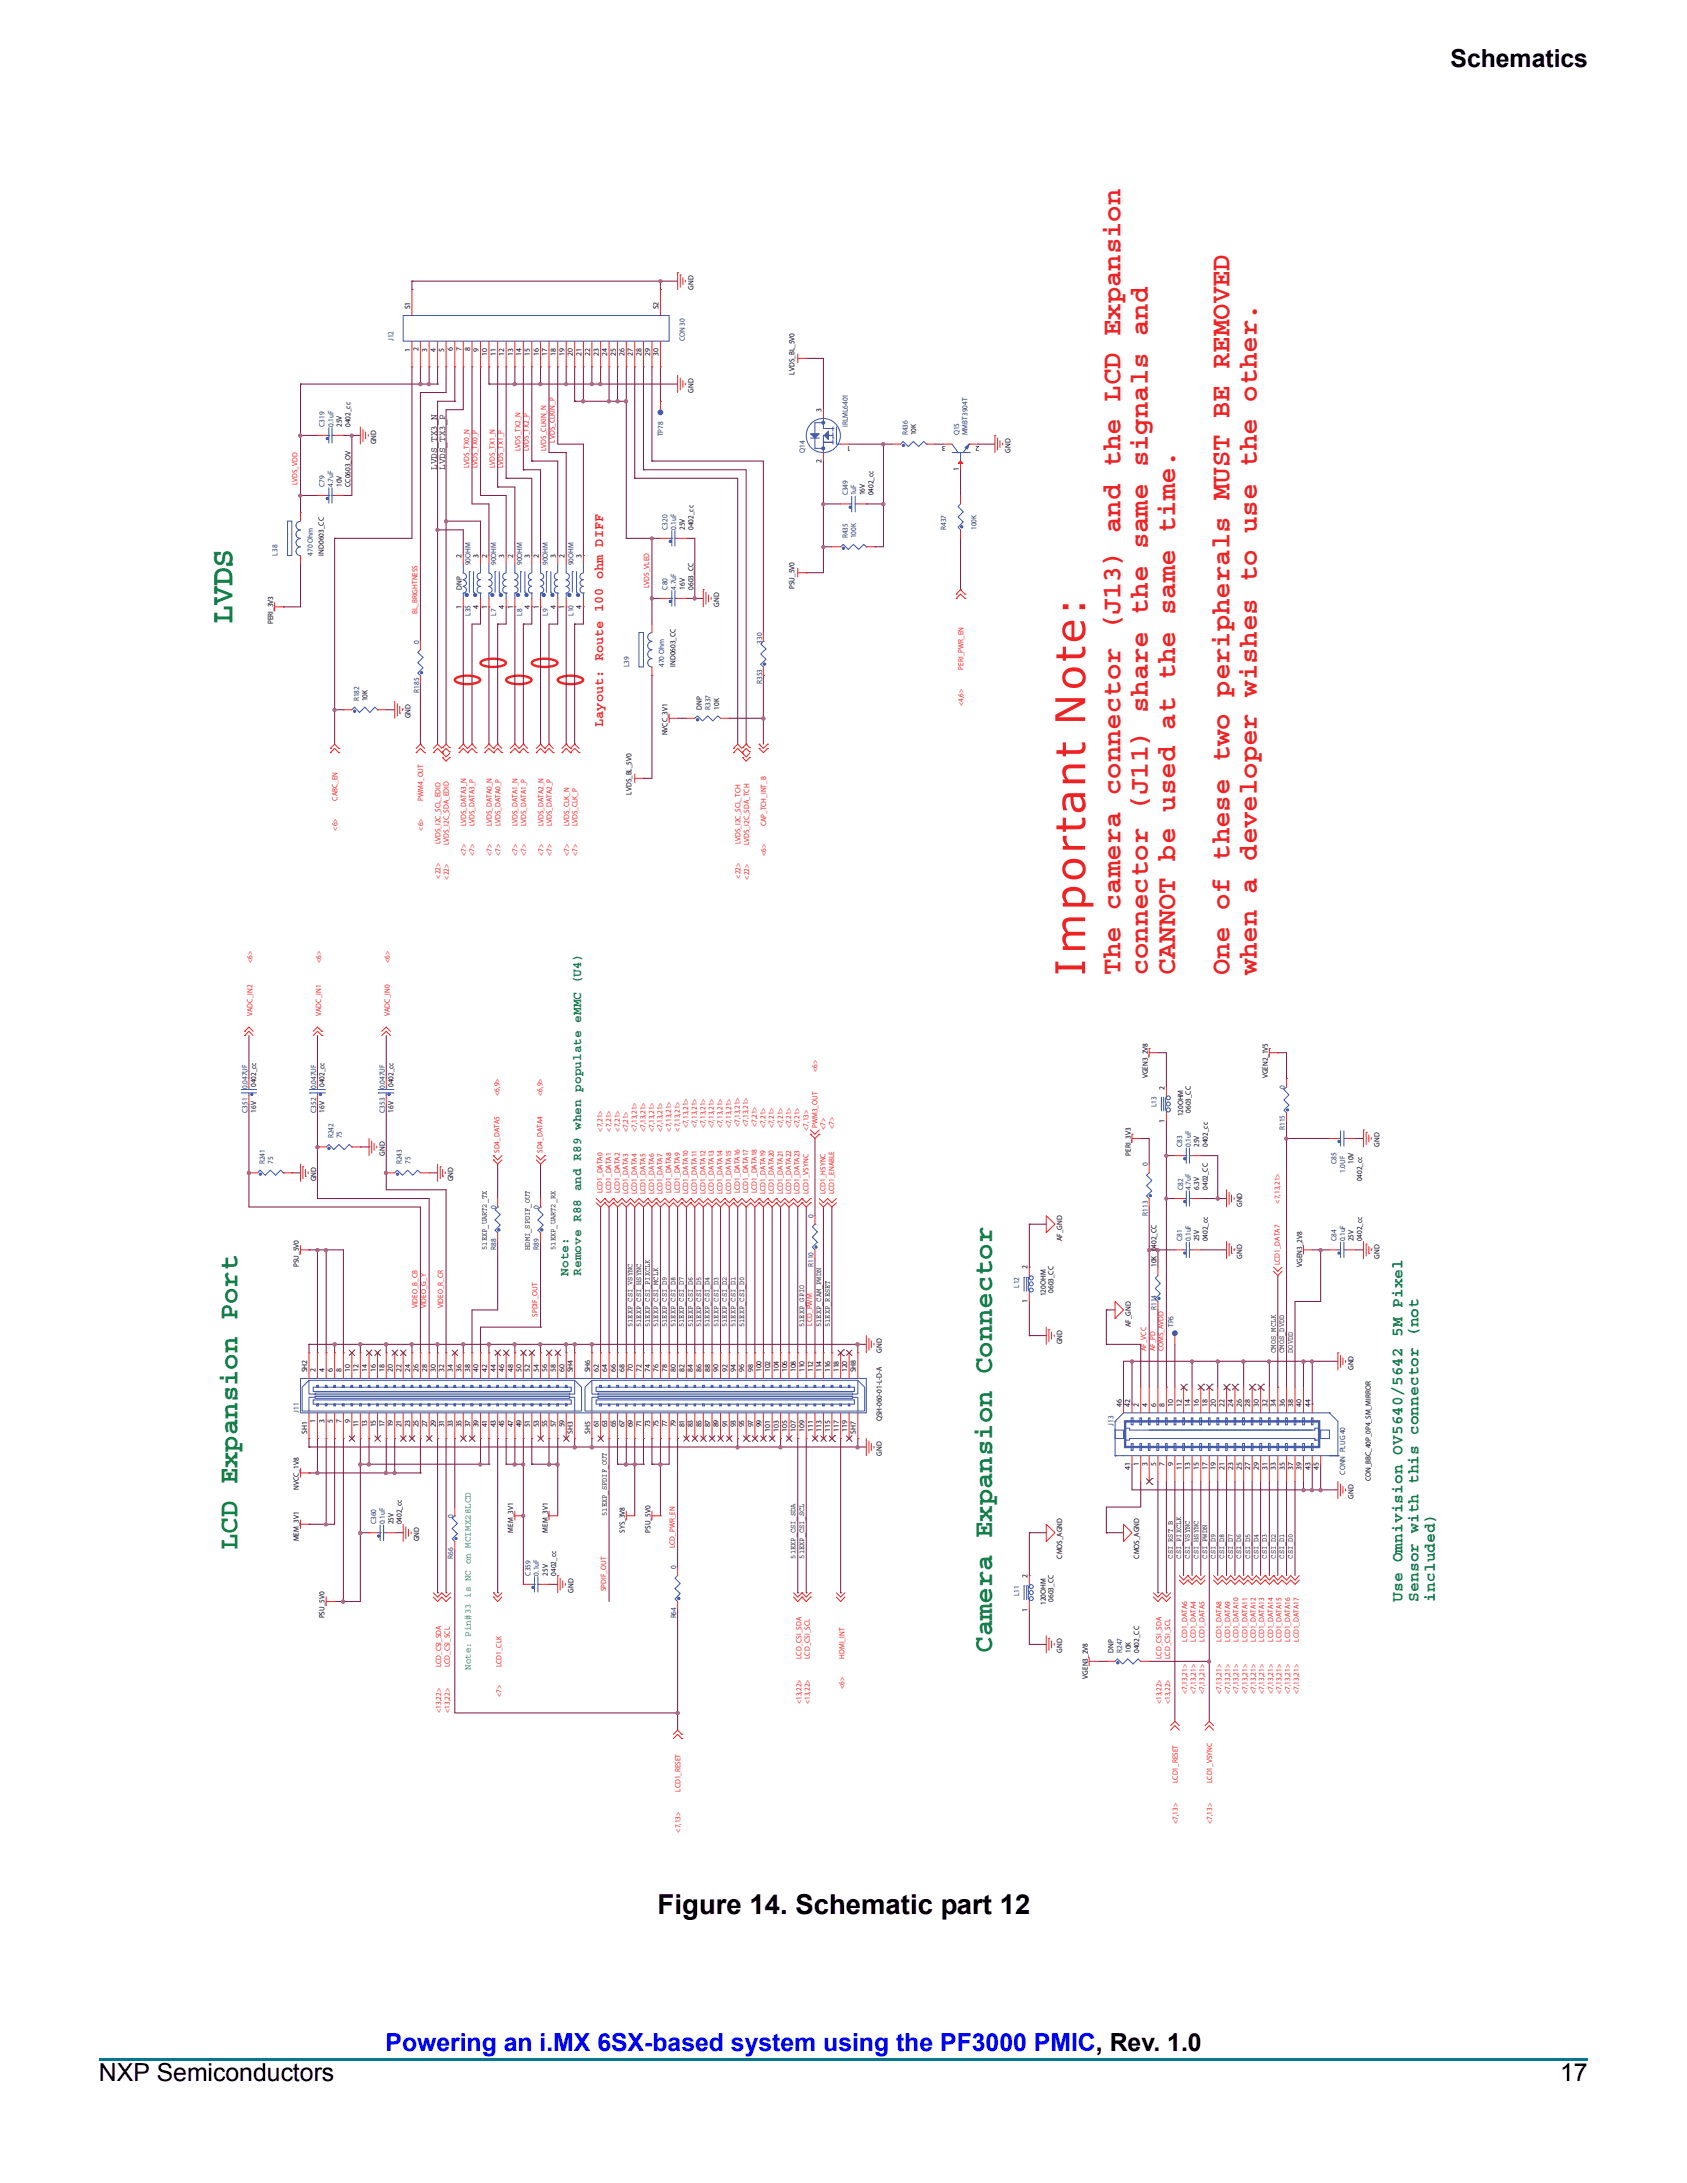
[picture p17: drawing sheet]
<svg xmlns="http://www.w3.org/2000/svg" width="216mm" height="279mm" viewBox="0 0 216 279" stroke-linecap="round" stroke-linejoin="round" font-family="sans-serif">
<defs><g id="words">
<text font-size="4" fill="#0e803f" x="29.8" y="79.9" transform="rotate(-90 29.8 79.9)">LVDS</text>
<g font-size="3.5" fill="#ee2123">
<text x="143.4" y="124.8" transform="rotate(-90 143.4 124.8)">The camera connector (J13) and the LCD Expansion</text>
<text x="146.9" y="124.8" transform="rotate(-90 146.9 124.8)">connector (J11) share the same signals and</text>
<text x="150.4" y="124.8" transform="rotate(-90 150.4 124.8)">CANNOT be used at the same time.</text>
<text x="157.4" y="124.8" transform="rotate(-90 157.4 124.8)">One of these two peripherals MUST BE REMOVED</text>
<text x="160.9" y="124.8" transform="rotate(-90 160.9 124.8)">when a developer wishes to use the other.</text>
</g>
<g font-size="3.5" fill="#0e803f">
<text x="30.4" y="198.4" transform="rotate(-90 30.4 198.4)">LCD Expansion Port</text>
<text x="127" y="211.5" transform="rotate(-90 127 211.5)">Camera Expansion Connector</text>
</g>
<text font-size="3.5" x="84.2" y="245">Figure 14. Schematic part 12</text>
<g font-size="3.2">
<text x="185.6" y="8.6">Schematics</text>
<text x="12.7" y="266.4">NXP Semiconductors</text>
<text x="199.7" y="266.4">17</text>
</g>
<text font-size="3.2" fill="#00f" x="49.3" y="262.5">Powering an i.MX 6SX-based system using the PF3000 PMIC, Rev. 1.0</text>
<g font-size="2.1" fill="#0e803f">
<text x="179.5" y="205" transform="rotate(-90 179.5 205)">Use Omnivision OV5640/5642 5M Pixel</text>
<text x="181.6" y="205" transform="rotate(-90 181.6 205)">Sensor with this connector (not</text>
<text x="183.6" y="205" transform="rotate(-90 183.6 205)">included)</text>
</g>
<text font-size="1.7" fill="#ee2123" x="77.2" y="93" transform="rotate(-90 77.2 93)">Layout: Route 100 ohm DIFF</text>
<g font-size="1.6" fill="#0e803f">
<text x="72.7" y="163.3" transform="rotate(-90 72.7 163.3)">Note:</text>
<text x="74.4" y="163.3" transform="rotate(-90 74.4 163.3)">Remove R88 and R89 when populate eMMC (U4)</text>
</g>
<g font-size="1.2" fill="#050504">
<text x="55.9" y="60.1" transform="rotate(-90 55.9 60.1)">LVDS_TX3_N</text>
<text x="57" y="60.1" transform="rotate(-90 57 60.1)">LVDS_TX3_P</text>
</g>
<text font-size="1.2" fill="#0e803f" x="60.3" y="213.7" transform="rotate(-90 60.3 213.7)">Note: Pin#33 is NC on MCIMX28LCD</text>
<g font-size="1" fill="#050504">
<text x="52.5" y="39.6" transform="rotate(-90 52.5 39.6)">S1</text>
<text x="84.3" y="39.6" transform="rotate(-90 84.3 39.6)">S2</text>
<text x="88.8" y="37.1" transform="rotate(-90 88.8 37.1)">GND</text>
<text x="52.5" y="45" transform="rotate(-90 52.5 45)">1</text>
<text x="53.6" y="45" transform="rotate(-90 53.6 45)">2</text>
<text x="54.7" y="45" transform="rotate(-90 54.7 45)">3</text>
<text x="55.8" y="45" transform="rotate(-90 55.8 45)">4</text>
<text x="56.9" y="45" transform="rotate(-90 56.9 45)">5</text>
<text x="58" y="45" transform="rotate(-90 58 45)">6</text>
<text x="59.1" y="45" transform="rotate(-90 59.1 45)">7</text>
<text x="60.2" y="45" transform="rotate(-90 60.2 45)">8</text>
<text x="61.3" y="45" transform="rotate(-90 61.3 45)">9</text>
<text x="62.3" y="45.5" transform="rotate(-90 62.3 45.5)">10</text>
<text x="63.5" y="45.5" transform="rotate(-90 63.5 45.5)">11</text>
<text x="64.5" y="45.5" transform="rotate(-90 64.5 45.5)">12</text>
<text x="65.7" y="45.5" transform="rotate(-90 65.7 45.5)">13</text>
<text x="66.7" y="45.5" transform="rotate(-90 66.7 45.5)">14</text>
<text x="67.8" y="45.5" transform="rotate(-90 67.8 45.5)">15</text>
<text x="68.9" y="45.5" transform="rotate(-90 68.9 45.5)">16</text>
<text x="70" y="45.5" transform="rotate(-90 70 45.5)">17</text>
<text x="71.1" y="45.5" transform="rotate(-90 71.1 45.5)">18</text>
<text x="72.2" y="45.5" transform="rotate(-90 72.2 45.5)">19</text>
<text x="73.3" y="45.5" transform="rotate(-90 73.3 45.5)">20</text>
<text x="74.4" y="45.5" transform="rotate(-90 74.4 45.5)">21</text>
<text x="75.5" y="45.5" transform="rotate(-90 75.5 45.5)">22</text>
<text x="76.6" y="45.5" transform="rotate(-90 76.6 45.5)">23</text>
<text x="77.7" y="45.5" transform="rotate(-90 77.7 45.5)">24</text>
<text x="78.8" y="45.5" transform="rotate(-90 78.8 45.5)">25</text>
<text x="79.9" y="45.5" transform="rotate(-90 79.9 45.5)">26</text>
<text x="81" y="45.5" transform="rotate(-90 81 45.5)">27</text>
<text x="82.1" y="45.5" transform="rotate(-90 82.1 45.5)">28</text>
<text x="83.2" y="45.5" transform="rotate(-90 83.2 45.5)">29</text>
<text x="84.3" y="45.5" transform="rotate(-90 84.3 45.5)">30</text>
<text x="101.7" y="47.9" transform="rotate(-90 101.7 47.9)">LVDS_BL_5V0</text>
<text x="88.8" y="50.2" transform="rotate(-90 88.8 50.2)">GND</text>
<text x="105.1" y="52.7" transform="rotate(-90 105.1 52.7)">3</text>
<text x="43.7" y="54.6" transform="rotate(-90 43.7 54.6)">25V</text>
<text x="44.9" y="54.6" transform="rotate(-90 44.9 54.6)">0402_cc</text>
<text x="48.1" y="56.8" transform="rotate(-90 48.1 56.8)">GND</text>
<text x="105.1" y="59.2" transform="rotate(-90 105.1 59.2)">2</text>
<text x="108.9" y="57.1" transform="rotate(-180 108.9 57.1)">1</text>
<text x="117.3" y="55.7" transform="rotate(-90 117.3 55.7)">10K</text>
<text x="121.1" y="57.1" transform="rotate(-180 121.1 57.1)">3</text>
<text x="125.4" y="57.1" transform="rotate(-180 125.4 57.1)">2</text>
<text x="129.3" y="57.9" transform="rotate(-90 129.3 57.9)">GND</text>
<text x="43.7" y="62.3" transform="rotate(-90 43.7 62.3)">10V</text>
<text x="44.9" y="62.3" transform="rotate(-90 44.9 62.3)">CC0603_OV</text>
<text x="110.7" y="63.4" transform="rotate(-90 110.7 63.4)">16V</text>
<text x="111.8" y="63.4" transform="rotate(-90 111.8 63.4)">0402_cc</text>
<text x="122.7" y="60.3" transform="rotate(-90 122.7 60.3)">1</text>
<text x="41.4" y="71.1" transform="rotate(-90 41.4 71.1)">IND0603_CC</text>
<text x="59.1" y="71.4" transform="rotate(-90 59.1 71.4)">2</text>
<text x="61.3" y="71.4" transform="rotate(-90 61.3 71.4)">3</text>
<text x="62.3" y="71.4" transform="rotate(-90 62.3 71.4)">2</text>
<text x="64.5" y="71.4" transform="rotate(-90 64.5 71.4)">3</text>
<text x="65.7" y="71.4" transform="rotate(-90 65.7 71.4)">2</text>
<text x="67.8" y="71.4" transform="rotate(-90 67.8 71.4)">3</text>
<text x="68.9" y="71.4" transform="rotate(-90 68.9 71.4)">2</text>
<text x="71.1" y="71.4" transform="rotate(-90 71.1 71.4)">3</text>
<text x="72.2" y="71.4" transform="rotate(-90 72.2 71.4)">2</text>
<text x="74.4" y="71.4" transform="rotate(-90 74.4 71.4)">3</text>
<text x="87.6" y="67.8" transform="rotate(-90 87.6 67.8)">25V</text>
<text x="88.8" y="67.8" transform="rotate(-90 88.8 67.8)">0402_cc</text>
<text x="59.1" y="77.9" transform="rotate(-90 59.1 77.9)">1</text>
<text x="59.1" y="75.5" transform="rotate(-90 59.1 75.5)">DNP</text>
<text x="61.3" y="77.9" transform="rotate(-90 61.3 77.9)">4</text>
<text x="62.3" y="77.9" transform="rotate(-90 62.3 77.9)">1</text>
<text x="64.5" y="77.9" transform="rotate(-90 64.5 77.9)">4</text>
<text x="65.7" y="77.9" transform="rotate(-90 65.7 77.9)">1</text>
<text x="67.8" y="77.9" transform="rotate(-90 67.8 77.9)">4</text>
<text x="68.9" y="77.9" transform="rotate(-90 68.9 77.9)">1</text>
<text x="71.1" y="77.9" transform="rotate(-90 71.1 77.9)">4</text>
<text x="72.2" y="77.9" transform="rotate(-90 72.2 77.9)">1</text>
<text x="74.4" y="77.9" transform="rotate(-90 74.4 77.9)">4</text>
<text x="87.6" y="75.5" transform="rotate(-90 87.6 75.5)">16V</text>
<text x="88.8" y="75.5" transform="rotate(-90 88.8 75.5)">0603_CC</text>
<text x="92" y="77.7" transform="rotate(-90 92 77.7)">GND</text>
<text x="101.7" y="75.4" transform="rotate(-90 101.7 75.4)">PSU_5V0</text>
<text x="35" y="79.9" transform="rotate(-90 35 79.9)">PERI_3V3</text>
<text x="47" y="89.8" transform="rotate(-90 47 89.8)">10K</text>
<text x="86.5" y="85.4" transform="rotate(-90 86.5 85.4)">IND0603_CC</text>
<text x="52.5" y="91.9" transform="rotate(-90 52.5 91.9)">GND</text>
<text x="85.4" y="94.1" transform="rotate(-90 85.4 94.1)">NVCC_3V1</text>
<text x="89.8" y="90.8" transform="rotate(-90 89.8 90.8)">DNP</text>
<text x="92" y="90.8" transform="rotate(-90 92 90.8)">10K</text>
<text x="80.8" y="101.7" transform="rotate(-90 80.8 101.7)">LVDS_BL_5V0</text>
<text x="32.8" y="142.4" transform="rotate(-90 32.8 142.4)">16V</text>
<text x="32.8" y="139.1" transform="rotate(-90 32.8 139.1)">0402_cc</text>
<text x="41.5" y="142.4" transform="rotate(-90 41.5 142.4)">16V</text>
<text x="41.5" y="139.1" transform="rotate(-90 41.5 139.1)">0402_cc</text>
<text x="50.3" y="142.4" transform="rotate(-90 50.3 142.4)">16V</text>
<text x="50.3" y="139.1" transform="rotate(-90 50.3 139.1)">0402_cc</text>
<text x="146.9" y="138" transform="rotate(-90 146.9 138)">VGEN3_2V8</text>
<text x="149" y="143.7" transform="rotate(-90 149 143.7)">1</text>
<text x="149" y="139.4" transform="rotate(-90 149 139.4)">2</text>
<text x="151.4" y="142.9" transform="rotate(-90 151.4 142.9)">120OHM</text>
<text x="152.4" y="142.4" transform="rotate(-90 152.4 142.4)">0603_CC</text>
<text x="162.2" y="138" transform="rotate(-90 162.2 138)">VGEN2_1V5</text>
<text x="49.2" y="147.9" transform="rotate(-90 49.2 147.9)">GND</text>
<text x="144.7" y="147.9" transform="rotate(-90 144.7 147.9)">PERI_3V3</text>
<text x="153.5" y="146.8" transform="rotate(-90 153.5 146.8)">25V</text>
<text x="154.6" y="146.8" transform="rotate(-90 154.6 146.8)">0402_cc</text>
<text x="173.2" y="149" transform="rotate(-90 173.2 149)">10V</text>
<text x="176.5" y="146.8" transform="rotate(-90 176.5 146.8)">GND</text>
<text x="40.5" y="151.2" transform="rotate(-90 40.5 151.2)">GND</text>
<text x="58" y="151.2" transform="rotate(-90 58 151.2)">GND</text>
<text x="153.5" y="152.3" transform="rotate(-90 153.5 152.3)">6.3V</text>
<text x="154.6" y="152.3" transform="rotate(-90 154.6 152.3)">0402_CC</text>
<text x="159" y="154.5" transform="rotate(-90 159 154.5)">GND</text>
<text x="174.3" y="151.2" transform="rotate(-90 174.3 151.2)">0402_cc</text>
<text x="62.3" y="160" transform="rotate(-90 62.3 160)">51EXP_UART2_TX</text>
<text x="67.8" y="160" transform="rotate(-90 67.8 160)">HDMI_SPDIF_OUT</text>
<text x="71.1" y="160" transform="rotate(-90 71.1 160)">51EXP_UART2_RX</text>
<text x="135.9" y="158.9" transform="rotate(-90 135.9 158.9)">AF_GND</text>
<text x="153.5" y="158.9" transform="rotate(-90 153.5 158.9)">25V</text>
<text x="154.6" y="158.9" transform="rotate(-90 154.6 158.9)">0402_cc</text>
<text x="159" y="161.1" transform="rotate(-90 159 161.1)">GND</text>
<text x="173.2" y="158.9" transform="rotate(-90 173.2 158.9)">25V</text>
<text x="174.3" y="158.9" transform="rotate(-90 174.3 158.9)">0402_cc</text>
<text x="176.5" y="161.1" transform="rotate(-90 176.5 161.1)">GND</text>
<text x="38.3" y="162.2" transform="rotate(-90 38.3 162.2)">PSU_5V0</text>
<text x="131.5" y="166.8" transform="rotate(-90 131.5 166.8)">1</text>
<text x="131.5" y="162.5" transform="rotate(-90 131.5 162.5)">2</text>
<text x="133.8" y="165.9" transform="rotate(-90 133.8 165.9)">120OHM</text>
<text x="134.8" y="165.5" transform="rotate(-90 134.8 165.5)">0603_CC</text>
<text x="148" y="162.2" transform="rotate(-90 148 162.2)">10K 0402_CC</text>
<text x="166.6" y="162.2" transform="rotate(-90 166.6 162.2)">VGEN3_2V8</text>
<text x="81" y="169.9" transform="rotate(-90 81 169.9)">51EXP_CSI_VSYNC</text>
<text x="82" y="169.9" transform="rotate(-90 82 169.9)">51EXP_CSI_HSYNC</text>
<text x="83.2" y="169.9" transform="rotate(-90 83.2 169.9)">51EXP_CSI_PIXCLK</text>
<text x="84.2" y="169.9" transform="rotate(-90 84.2 169.9)">51EXP_CSI_MCLK</text>
<text x="85.3" y="169.9" transform="rotate(-90 85.3 169.9)">51EXP_CSI_D9</text>
<text x="86.5" y="169.9" transform="rotate(-90 86.5 169.9)">51EXP_CSI_D8</text>
<text x="87.5" y="169.9" transform="rotate(-90 87.5 169.9)">51EXP_CSI_D7</text>
<text x="88.7" y="169.9" transform="rotate(-90 88.7 169.9)">51EXP_CSI_D6</text>
<text x="89.7" y="169.9" transform="rotate(-90 89.7 169.9)">51EXP_CSI_D5</text>
<text x="90.8" y="169.9" transform="rotate(-90 90.8 169.9)">51EXP_CSI_D4</text>
<text x="91.9" y="169.9" transform="rotate(-90 91.9 169.9)">51EXP_CSI_D3</text>
<text x="93" y="169.9" transform="rotate(-90 93 169.9)">51EXP_CSI_D2</text>
<text x="94.1" y="169.9" transform="rotate(-90 94.1 169.9)">51EXP_CSI_D1</text>
<text x="95.2" y="169.9" transform="rotate(-90 95.2 169.9)">51EXP_CSI_D0</text>
<text x="102.9" y="169.9" transform="rotate(-90 102.9 169.9)">51EXP_GPIO</text>
<text x="105.1" y="169.9" transform="rotate(-90 105.1 169.9)">51EXP_CAM_PWDN</text>
<text x="106.2" y="169.9" transform="rotate(-90 106.2 169.9)">51EXP_RESET</text>
<text x="112.9" y="173.1" transform="rotate(-90 112.9 173.1)">GND</text>
<text x="135.9" y="172.1" transform="rotate(-90 135.9 172.1)">GND</text>
<text x="144.7" y="169.9" transform="rotate(-90 144.7 169.9)">AF_GND</text>
<text x="163.3" y="173.1" transform="rotate(-90 163.3 173.1)">CMOS_MCLK</text>
<text x="164.3" y="173.1" transform="rotate(-90 164.3 173.1)">CMOS_DVDD</text>
<text x="165.5" y="173.1" transform="rotate(-90 165.5 173.1)">DOVDD</text>
<text x="39.3" y="175.6" transform="rotate(-90 39.3 175.6)">SH2</text>
<text x="40.4" y="175.6" transform="rotate(-90 40.4 175.6)">2</text>
<text x="41.5" y="175.6" transform="rotate(-90 41.5 175.6)">4</text>
<text x="42.6" y="175.6" transform="rotate(-90 42.6 175.6)">6</text>
<text x="43.7" y="175.6" transform="rotate(-90 43.7 175.6)">8</text>
<text x="44.8" y="175.6" transform="rotate(-90 44.8 175.6)">10</text>
<text x="45.9" y="175.6" transform="rotate(-90 45.9 175.6)">12</text>
<text x="47" y="175.6" transform="rotate(-90 47 175.6)">14</text>
<text x="48.1" y="175.6" transform="rotate(-90 48.1 175.6)">16</text>
<text x="49.2" y="175.6" transform="rotate(-90 49.2 175.6)">18</text>
<text x="50.3" y="175.6" transform="rotate(-90 50.3 175.6)">20</text>
<text x="51.4" y="175.6" transform="rotate(-90 51.4 175.6)">22</text>
<text x="52.5" y="175.6" transform="rotate(-90 52.5 175.6)">24</text>
<text x="53.6" y="175.6" transform="rotate(-90 53.6 175.6)">26</text>
<text x="54.7" y="175.6" transform="rotate(-90 54.7 175.6)">28</text>
<text x="55.8" y="175.6" transform="rotate(-90 55.8 175.6)">30</text>
<text x="56.9" y="175.6" transform="rotate(-90 56.9 175.6)">32</text>
<text x="58" y="175.6" transform="rotate(-90 58 175.6)">34</text>
<text x="59.1" y="175.6" transform="rotate(-90 59.1 175.6)">36</text>
<text x="60.2" y="175.6" transform="rotate(-90 60.2 175.6)">38</text>
<text x="61.3" y="175.6" transform="rotate(-90 61.3 175.6)">40</text>
<text x="62.3" y="175.6" transform="rotate(-90 62.3 175.6)">42</text>
<text x="63.5" y="175.6" transform="rotate(-90 63.5 175.6)">44</text>
<text x="64.5" y="175.6" transform="rotate(-90 64.5 175.6)">46</text>
<text x="65.7" y="175.6" transform="rotate(-90 65.7 175.6)">48</text>
<text x="66.7" y="175.6" transform="rotate(-90 66.7 175.6)">50</text>
<text x="67.8" y="175.6" transform="rotate(-90 67.8 175.6)">52</text>
<text x="68.9" y="175.6" transform="rotate(-90 68.9 175.6)">54</text>
<text x="70" y="175.6" transform="rotate(-90 70 175.6)">56</text>
<text x="71.1" y="175.6" transform="rotate(-90 71.1 175.6)">58</text>
<text x="72.2" y="175.6" transform="rotate(-90 72.2 175.6)">60</text>
<text x="73.3" y="175.6" transform="rotate(-90 73.3 175.6)">SH4</text>
<text x="75.5" y="175.6" transform="rotate(-90 75.5 175.6)">SH6</text>
<text x="76.6" y="175.6" transform="rotate(-90 76.6 175.6)">62</text>
<text x="77.7" y="175.6" transform="rotate(-90 77.7 175.6)">64</text>
<text x="78.8" y="175.6" transform="rotate(-90 78.8 175.6)">66</text>
<text x="79.9" y="175.6" transform="rotate(-90 79.9 175.6)">68</text>
<text x="81" y="175.6" transform="rotate(-90 81 175.6)">70</text>
<text x="82.1" y="175.6" transform="rotate(-90 82.1 175.6)">72</text>
<text x="83.2" y="175.6" transform="rotate(-90 83.2 175.6)">74</text>
<text x="84.3" y="175.6" transform="rotate(-90 84.3 175.6)">76</text>
<text x="85.4" y="175.6" transform="rotate(-90 85.4 175.6)">78</text>
<text x="86.5" y="175.6" transform="rotate(-90 86.5 175.6)">80</text>
<text x="87.6" y="175.6" transform="rotate(-90 87.6 175.6)">82</text>
<text x="88.7" y="175.6" transform="rotate(-90 88.7 175.6)">84</text>
<text x="89.8" y="175.6" transform="rotate(-90 89.8 175.6)">86</text>
<text x="90.9" y="175.6" transform="rotate(-90 90.9 175.6)">88</text>
<text x="92" y="175.6" transform="rotate(-90 92 175.6)">90</text>
<text x="93.1" y="175.6" transform="rotate(-90 93.1 175.6)">92</text>
<text x="94.2" y="175.6" transform="rotate(-90 94.2 175.6)">94</text>
<text x="95.3" y="175.6" transform="rotate(-90 95.3 175.6)">96</text>
<text x="96.4" y="175.6" transform="rotate(-90 96.4 175.6)">98</text>
<text x="97.5" y="175.6" transform="rotate(-90 97.5 175.6)">100</text>
<text x="98.6" y="175.6" transform="rotate(-90 98.6 175.6)">102</text>
<text x="99.7" y="175.6" transform="rotate(-90 99.7 175.6)">104</text>
<text x="100.7" y="175.6" transform="rotate(-90 100.7 175.6)">106</text>
<text x="101.9" y="175.6" transform="rotate(-90 101.9 175.6)">108</text>
<text x="102.9" y="175.6" transform="rotate(-90 102.9 175.6)">110</text>
<text x="104.1" y="175.6" transform="rotate(-90 104.1 175.6)">112</text>
<text x="105.1" y="175.6" transform="rotate(-90 105.1 175.6)">114</text>
<text x="106.2" y="175.6" transform="rotate(-90 106.2 175.6)">116</text>
<text x="107.3" y="175.6" transform="rotate(-90 107.3 175.6)">118</text>
<text x="108.4" y="175.6" transform="rotate(-90 108.4 175.6)">120</text>
<text x="109.5" y="175.6" transform="rotate(-90 109.5 175.6)">SH8</text>
<text x="173.2" y="175.3" transform="rotate(-90 173.2 175.3)">GND</text>
<text x="39.3" y="183.5" transform="rotate(-90 39.3 183.5)">SH1</text>
<text x="40.4" y="182.2" transform="rotate(-90 40.4 182.2)">1</text>
<text x="41.5" y="182.2" transform="rotate(-90 41.5 182.2)">3</text>
<text x="42.6" y="182.2" transform="rotate(-90 42.6 182.2)">5</text>
<text x="43.7" y="182.2" transform="rotate(-90 43.7 182.2)">7</text>
<text x="44.8" y="182.2" transform="rotate(-90 44.8 182.2)">9</text>
<text x="45.9" y="182.7" transform="rotate(-90 45.9 182.7)">11</text>
<text x="47" y="182.7" transform="rotate(-90 47 182.7)">13</text>
<text x="48.1" y="182.7" transform="rotate(-90 48.1 182.7)">15</text>
<text x="49.2" y="182.7" transform="rotate(-90 49.2 182.7)">17</text>
<text x="50.3" y="182.7" transform="rotate(-90 50.3 182.7)">19</text>
<text x="51.4" y="182.7" transform="rotate(-90 51.4 182.7)">21</text>
<text x="52.5" y="182.7" transform="rotate(-90 52.5 182.7)">23</text>
<text x="53.6" y="182.7" transform="rotate(-90 53.6 182.7)">25</text>
<text x="54.7" y="182.7" transform="rotate(-90 54.7 182.7)">27</text>
<text x="55.8" y="182.7" transform="rotate(-90 55.8 182.7)">29</text>
<text x="56.9" y="182.7" transform="rotate(-90 56.9 182.7)">31</text>
<text x="58" y="182.7" transform="rotate(-90 58 182.7)">33</text>
<text x="59.1" y="182.7" transform="rotate(-90 59.1 182.7)">35</text>
<text x="60.2" y="182.7" transform="rotate(-90 60.2 182.7)">37</text>
<text x="61.3" y="182.7" transform="rotate(-90 61.3 182.7)">39</text>
<text x="62.3" y="182.7" transform="rotate(-90 62.3 182.7)">41</text>
<text x="63.5" y="182.7" transform="rotate(-90 63.5 182.7)">43</text>
<text x="64.5" y="182.7" transform="rotate(-90 64.5 182.7)">45</text>
<text x="65.7" y="182.7" transform="rotate(-90 65.7 182.7)">47</text>
<text x="66.7" y="182.7" transform="rotate(-90 66.7 182.7)">49</text>
<text x="67.8" y="182.7" transform="rotate(-90 67.8 182.7)">51</text>
<text x="68.9" y="182.7" transform="rotate(-90 68.9 182.7)">53</text>
<text x="70" y="182.7" transform="rotate(-90 70 182.7)">55</text>
<text x="71.1" y="182.7" transform="rotate(-90 71.1 182.7)">57</text>
<text x="72.2" y="182.7" transform="rotate(-90 72.2 182.7)">59</text>
<text x="73.3" y="183.5" transform="rotate(-90 73.3 183.5)">SH3</text>
<text x="75.5" y="183.5" transform="rotate(-90 75.5 183.5)">SH5</text>
<text x="76.6" y="182.7" transform="rotate(-90 76.6 182.7)">61</text>
<text x="77.7" y="182.7" transform="rotate(-90 77.7 182.7)">63</text>
<text x="78.8" y="182.7" transform="rotate(-90 78.8 182.7)">65</text>
<text x="79.9" y="182.7" transform="rotate(-90 79.9 182.7)">67</text>
<text x="81" y="182.7" transform="rotate(-90 81 182.7)">69</text>
<text x="82.1" y="182.7" transform="rotate(-90 82.1 182.7)">71</text>
<text x="83.2" y="182.7" transform="rotate(-90 83.2 182.7)">73</text>
<text x="84.3" y="182.7" transform="rotate(-90 84.3 182.7)">75</text>
<text x="85.4" y="182.7" transform="rotate(-90 85.4 182.7)">77</text>
<text x="86.5" y="182.7" transform="rotate(-90 86.5 182.7)">79</text>
<text x="87.6" y="182.7" transform="rotate(-90 87.6 182.7)">81</text>
<text x="88.7" y="182.7" transform="rotate(-90 88.7 182.7)">83</text>
<text x="89.8" y="182.7" transform="rotate(-90 89.8 182.7)">85</text>
<text x="90.9" y="182.7" transform="rotate(-90 90.9 182.7)">87</text>
<text x="92" y="182.7" transform="rotate(-90 92 182.7)">89</text>
<text x="93.1" y="182.7" transform="rotate(-90 93.1 182.7)">91</text>
<text x="94.2" y="182.7" transform="rotate(-90 94.2 182.7)">93</text>
<text x="95.3" y="182.7" transform="rotate(-90 95.3 182.7)">95</text>
<text x="96.4" y="182.7" transform="rotate(-90 96.4 182.7)">97</text>
<text x="97.5" y="182.7" transform="rotate(-90 97.5 182.7)">99</text>
<text x="98.6" y="183.2" transform="rotate(-90 98.6 183.2)">101</text>
<text x="99.7" y="183.2" transform="rotate(-90 99.7 183.2)">103</text>
<text x="100.7" y="183.2" transform="rotate(-90 100.7 183.2)">105</text>
<text x="101.9" y="183.2" transform="rotate(-90 101.9 183.2)">107</text>
<text x="102.9" y="183.2" transform="rotate(-90 102.9 183.2)">109</text>
<text x="104.1" y="183.2" transform="rotate(-90 104.1 183.2)">111</text>
<text x="105.1" y="183.2" transform="rotate(-90 105.1 183.2)">113</text>
<text x="106.2" y="183.2" transform="rotate(-90 106.2 183.2)">115</text>
<text x="107.3" y="183.2" transform="rotate(-90 107.3 183.2)">117</text>
<text x="108.4" y="183.2" transform="rotate(-90 108.4 183.2)">119</text>
<text x="109.5" y="183.5" transform="rotate(-90 109.5 183.5)">SH7</text>
<text x="112.9" y="181.9" transform="rotate(-90 112.9 181.9)">QSH-060-01-L-D-A</text>
<text x="143.6" y="180.1" transform="rotate(-90 143.6 180.1)">46</text>
<text x="144.6" y="180.1" transform="rotate(-90 144.6 180.1)">42</text>
<text x="145.8" y="180.1" transform="rotate(-90 145.8 180.1)">2</text>
<text x="146.8" y="180.1" transform="rotate(-90 146.8 180.1)">4</text>
<text x="148" y="180.1" transform="rotate(-90 148 180.1)">6</text>
<text x="149" y="180.1" transform="rotate(-90 149 180.1)">8</text>
<text x="150.1" y="180.1" transform="rotate(-90 150.1 180.1)">10</text>
<text x="151.2" y="180.1" transform="rotate(-90 151.2 180.1)">12</text>
<text x="152.3" y="180.1" transform="rotate(-90 152.3 180.1)">14</text>
<text x="153.4" y="180.1" transform="rotate(-90 153.4 180.1)">16</text>
<text x="154.5" y="180.1" transform="rotate(-90 154.5 180.1)">18</text>
<text x="155.6" y="180.1" transform="rotate(-90 155.6 180.1)">20</text>
<text x="156.7" y="180.1" transform="rotate(-90 156.7 180.1)">22</text>
<text x="157.8" y="180.1" transform="rotate(-90 157.8 180.1)">24</text>
<text x="158.9" y="180.1" transform="rotate(-90 158.9 180.1)">26</text>
<text x="160" y="180.1" transform="rotate(-90 160 180.1)">28</text>
<text x="161.1" y="180.1" transform="rotate(-90 161.1 180.1)">30</text>
<text x="162.2" y="180.1" transform="rotate(-90 162.2 180.1)">32</text>
<text x="163.3" y="180.1" transform="rotate(-90 163.3 180.1)">34</text>
<text x="164.4" y="180.1" transform="rotate(-90 164.4 180.1)">36</text>
<text x="165.5" y="180.1" transform="rotate(-90 165.5 180.1)">38</text>
<text x="166.6" y="180.1" transform="rotate(-90 166.6 180.1)">40</text>
<text x="167.7" y="180.1" transform="rotate(-90 167.7 180.1)">44</text>
<text x="38.3" y="190.7" transform="rotate(-90 38.3 190.7)">NVCC_1V8</text>
<text x="112.9" y="186.3" transform="rotate(-90 112.9 186.3)">GND</text>
<text x="144.6" y="188.2" transform="rotate(-90 144.6 188.2)">41</text>
<text x="145.8" y="187.6" transform="rotate(-90 145.8 187.6)">1</text>
<text x="146.8" y="187.6" transform="rotate(-90 146.8 187.6)">3</text>
<text x="148" y="187.6" transform="rotate(-90 148 187.6)">5</text>
<text x="149" y="187.6" transform="rotate(-90 149 187.6)">7</text>
<text x="150.1" y="187.6" transform="rotate(-90 150.1 187.6)">9</text>
<text x="151.2" y="188.2" transform="rotate(-90 151.2 188.2)">11</text>
<text x="152.3" y="188.2" transform="rotate(-90 152.3 188.2)">13</text>
<text x="153.4" y="188.2" transform="rotate(-90 153.4 188.2)">15</text>
<text x="154.5" y="188.2" transform="rotate(-90 154.5 188.2)">17</text>
<text x="155.6" y="188.2" transform="rotate(-90 155.6 188.2)">19</text>
<text x="156.7" y="188.2" transform="rotate(-90 156.7 188.2)">21</text>
<text x="157.8" y="188.2" transform="rotate(-90 157.8 188.2)">23</text>
<text x="158.9" y="188.2" transform="rotate(-90 158.9 188.2)">25</text>
<text x="160" y="188.2" transform="rotate(-90 160 188.2)">27</text>
<text x="161.1" y="188.2" transform="rotate(-90 161.1 188.2)">29</text>
<text x="162.2" y="188.2" transform="rotate(-90 162.2 188.2)">31</text>
<text x="163.3" y="188.2" transform="rotate(-90 163.3 188.2)">33</text>
<text x="164.4" y="188.2" transform="rotate(-90 164.4 188.2)">35</text>
<text x="165.5" y="188.2" transform="rotate(-90 165.5 188.2)">37</text>
<text x="166.6" y="188.2" transform="rotate(-90 166.6 188.2)">39</text>
<text x="167.7" y="188.2" transform="rotate(-90 167.7 188.2)">43</text>
<text x="168.8" y="188.2" transform="rotate(-90 168.8 188.2)">45</text>
<text x="173.2" y="191.8" transform="rotate(-90 173.2 191.8)">GND</text>
<text x="175.4" y="189.6" transform="rotate(-90 175.4 189.6)">CON_BBC_40P_0P4_SM_MIRROR</text>
<text x="38.3" y="197.3" transform="rotate(-90 38.3 197.3)">MEM_3V1</text>
<text x="50.3" y="195.1" transform="rotate(-90 50.3 195.1)">25V</text>
<text x="51.4" y="195.1" transform="rotate(-90 51.4 195.1)">0402_cc</text>
<text x="53.6" y="197.3" transform="rotate(-90 53.6 197.3)">GND</text>
<text x="65.7" y="196.2" transform="rotate(-90 65.7 196.2)">MEM_3V1</text>
<text x="70.1" y="196.2" transform="rotate(-90 70.1 196.2)">MEM_3V1</text>
<text x="77.7" y="194" transform="rotate(-90 77.7 194)">51EXP_SPDIF_OUT</text>
<text x="79.9" y="196.2" transform="rotate(-90 79.9 196.2)">SYS_3V8</text>
<text x="83.3" y="196.2" transform="rotate(-90 83.3 196.2)">PSU_5V0</text>
<text x="70.1" y="201.7" transform="rotate(-90 70.1 201.7)">25V</text>
<text x="71.2" y="201.7" transform="rotate(-90 71.2 201.7)">0402_cc</text>
<text x="73.4" y="203.9" transform="rotate(-90 73.4 203.9)">GND</text>
<text x="101.8" y="199.5" transform="rotate(-90 101.8 199.5)">51EXP_CSI_SDA</text>
<text x="102.9" y="199.5" transform="rotate(-90 102.9 199.5)">51EXP_CSI_SCL</text>
<text x="131.5" y="202" transform="rotate(-90 131.5 202)">2</text>
<text x="135.9" y="199.5" transform="rotate(-90 135.9 199.5)">CMOS_AGND</text>
<text x="145.8" y="199.5" transform="rotate(-90 145.8 199.5)">CMOS_AGND</text>
<text x="150.1" y="199.5" transform="rotate(-90 150.1 199.5)">CSI_RST_B</text>
<text x="151.2" y="199.5" transform="rotate(-90 151.2 199.5)">CSI_PIXCLK</text>
<text x="152.3" y="199.5" transform="rotate(-90 152.3 199.5)">CSI_VSYNC</text>
<text x="153.4" y="199.5" transform="rotate(-90 153.4 199.5)">CSI_HSYNC</text>
<text x="154.5" y="199.5" transform="rotate(-90 154.5 199.5)">CSI_PWDN</text>
<text x="155.6" y="199.5" transform="rotate(-90 155.6 199.5)">CSI_D9</text>
<text x="156.7" y="199.5" transform="rotate(-90 156.7 199.5)">CSI_D8</text>
<text x="157.8" y="199.5" transform="rotate(-90 157.8 199.5)">CSI_D7</text>
<text x="158.9" y="199.5" transform="rotate(-90 158.9 199.5)">CSI_D6</text>
<text x="160" y="199.5" transform="rotate(-90 160 199.5)">CSI_D5</text>
<text x="161.1" y="199.5" transform="rotate(-90 161.1 199.5)">CSI_D4</text>
<text x="162.1" y="199.5" transform="rotate(-90 162.1 199.5)">CSI_D3</text>
<text x="163.3" y="199.5" transform="rotate(-90 163.3 199.5)">CSI_D2</text>
<text x="164.3" y="199.5" transform="rotate(-90 164.3 199.5)">CSI_D1</text>
<text x="165.5" y="199.5" transform="rotate(-90 165.5 199.5)">CSI_D0</text>
<text x="41.5" y="207.1" transform="rotate(-90 41.5 207.1)">PSU_5V0</text>
<text x="131.5" y="206.3" transform="rotate(-90 131.5 206.3)">1</text>
<text x="133.8" y="205.4" transform="rotate(-90 133.8 205.4)">120OHM</text>
<text x="134.8" y="205" transform="rotate(-90 134.8 205)">0603_CC</text>
<text x="135.9" y="211.5" transform="rotate(-90 135.9 211.5)">GND</text>
<text x="139.2" y="214.8" transform="rotate(-90 139.2 214.8)">VGEN3_2V8</text>
<text x="142.5" y="211.5" transform="rotate(-90 142.5 211.5)">DNP</text>
<text x="144.7" y="211.5" transform="rotate(-90 144.7 211.5)">10K</text>
<text x="145.8" y="211.5" transform="rotate(-90 145.8 211.5)">0402_CC</text>
</g>
<g font-size="1" fill="#272973">
<text x="50.3" y="43.7" transform="rotate(-90 50.3 43.7)">J12</text>
<text x="87.6" y="43.7" transform="rotate(-90 87.6 43.7)">CON 30</text>
<text x="41.5" y="54.6" transform="rotate(-90 41.5 54.6)">C319</text>
<text x="42.7" y="54.6" transform="rotate(-90 42.7 54.6)">0.1uF</text>
<text x="84.9" y="55.8" transform="rotate(-90 84.9 55.8)">TP78</text>
<text x="103" y="57.9" transform="rotate(-90 103 57.9)">Q14</text>
<text x="108.5" y="54.6" transform="rotate(-90 108.5 54.6)">IRLML6401</text>
<text x="116.2" y="55.7" transform="rotate(-90 116.2 55.7)">R436</text>
<text x="122.8" y="55.7" transform="rotate(-90 122.8 55.7)">Q15</text>
<text x="123.8" y="55.7" transform="rotate(-90 123.8 55.7)">MMBT3904T</text>
<text x="41.5" y="62.3" transform="rotate(-90 41.5 62.3)">C79</text>
<text x="42.7" y="62.3" transform="rotate(-90 42.7 62.3)">4.7uF</text>
<text x="108.5" y="63.4" transform="rotate(-90 108.5 63.4)">C349</text>
<text x="109.6" y="63.4" transform="rotate(-90 109.6 63.4)">1uF</text>
<text x="35.5" y="71.1" transform="rotate(-90 35.5 71.1)">L38</text>
<text x="40" y="71.1" transform="rotate(-90 40 71.1)">470 Ohm</text>
<text x="85.4" y="67.8" transform="rotate(-90 85.4 67.8)">C320</text>
<text x="86.6" y="67.8" transform="rotate(-90 86.6 67.8)">0.1uF</text>
<text x="108.5" y="68.9" transform="rotate(-90 108.5 68.9)">R435</text>
<text x="109.6" y="68.9" transform="rotate(-90 109.6 68.9)">100K</text>
<text x="121.1" y="67.8" transform="rotate(-90 121.1 67.8)">R437</text>
<text x="125" y="67.8" transform="rotate(-90 125 67.8)">100K</text>
<text x="60.2" y="72.3" transform="rotate(-90 60.2 72.3)">90OHM</text>
<text x="63.5" y="72.3" transform="rotate(-90 63.5 72.3)">90OHM</text>
<text x="66.8" y="72.3" transform="rotate(-90 66.8 72.3)">90OHM</text>
<text x="70.1" y="72.3" transform="rotate(-90 70.1 72.3)">90OHM</text>
<text x="73.4" y="72.3" transform="rotate(-90 73.4 72.3)">90OHM</text>
<text x="85.4" y="75.5" transform="rotate(-90 85.4 75.5)">C80</text>
<text x="86.6" y="75.5" transform="rotate(-90 86.6 75.5)">4.7uF</text>
<text x="53.6" y="82.4" transform="rotate(-90 53.6 82.4)">0</text>
<text x="60.2" y="78.8" transform="rotate(-90 60.2 78.8)">L35</text>
<text x="63.5" y="78.8" transform="rotate(-90 63.5 78.8)">L7</text>
<text x="66.8" y="78.8" transform="rotate(-90 66.8 78.8)">L8</text>
<text x="70.1" y="78.8" transform="rotate(-90 70.1 78.8)">L9</text>
<text x="73.4" y="78.8" transform="rotate(-90 73.4 78.8)">L10</text>
<text x="97.5" y="82.4" transform="rotate(-90 97.5 82.4)">330</text>
<text x="45.9" y="89.8" transform="rotate(-90 45.9 89.8)">R182</text>
<text x="53.6" y="88.6" transform="rotate(-90 53.6 88.6)">R185</text>
<text x="80.5" y="85.4" transform="rotate(-90 80.5 85.4)">L39</text>
<text x="85" y="85.4" transform="rotate(-90 85 85.4)">470 Ohm</text>
<text x="97.5" y="87.6" transform="rotate(-90 97.5 87.6)">R353</text>
<text x="90.9" y="90.8" transform="rotate(-90 90.9 90.8)">R337</text>
<text x="31.7" y="142.4" transform="rotate(-90 31.7 142.4)">C351</text>
<text x="31.7" y="139.4" transform="rotate(-90 31.7 139.4)">0.047UF</text>
<text x="40.5" y="142.4" transform="rotate(-90 40.5 142.4)">C352</text>
<text x="40.5" y="139.4" transform="rotate(-90 40.5 139.4)">0.047UF</text>
<text x="49.2" y="142.4" transform="rotate(-90 49.2 142.4)">C353</text>
<text x="49.2" y="139.4" transform="rotate(-90 49.2 139.4)">0.047UF</text>
<text x="148" y="141.7" transform="rotate(-90 148 141.7)">L13</text>
<text x="164.4" y="139.4" transform="rotate(-90 164.4 139.4)">0</text>
<text x="33.9" y="149" transform="rotate(-90 33.9 149)">R241</text>
<text x="35" y="149" transform="rotate(-90 35 149)">75</text>
<text x="42.7" y="145.7" transform="rotate(-90 42.7 145.7)">R242</text>
<text x="43.7" y="145.7" transform="rotate(-90 43.7 145.7)">75</text>
<text x="51.4" y="149" transform="rotate(-90 51.4 149)">R243</text>
<text x="52.5" y="149" transform="rotate(-90 52.5 149)">75</text>
<text x="146.9" y="149.3" transform="rotate(-90 146.9 149.3)">0</text>
<text x="151.3" y="146.8" transform="rotate(-90 151.3 146.8)">C83</text>
<text x="152.4" y="146.8" transform="rotate(-90 152.4 146.8)">0.1uF</text>
<text x="164.4" y="144.6" transform="rotate(-90 164.4 144.6)">R115</text>
<text x="171.1" y="149" transform="rotate(-90 171.1 149)">C85</text>
<text x="63.5" y="154.7" transform="rotate(-90 63.5 154.7)">0</text>
<text x="69" y="154.7" transform="rotate(-90 69 154.7)">0</text>
<text x="104.1" y="155.9" transform="rotate(-90 104.1 155.9)">0</text>
<text x="146.9" y="155.6" transform="rotate(-90 146.9 155.6)">R113</text>
<text x="151.4" y="152.3" transform="rotate(-90 151.4 152.3)">C82</text>
<text x="152.4" y="152.3" transform="rotate(-90 152.4 152.3)">4.7uF</text>
<text x="172.1" y="150.1" transform="rotate(-90 172.1 150.1)">1.0UF</text>
<text x="63.5" y="160" transform="rotate(-90 63.5 160)">R88</text>
<text x="69" y="160" transform="rotate(-90 69 160)">R89</text>
<text x="151.3" y="158.9" transform="rotate(-90 151.3 158.9)">C81</text>
<text x="152.4" y="158.9" transform="rotate(-90 152.4 158.9)">0.1uF</text>
<text x="171.1" y="158.9" transform="rotate(-90 171.1 158.9)">C84</text>
<text x="172.1" y="158.9" transform="rotate(-90 172.1 158.9)">0.1uF</text>
<text x="104.1" y="162.2" transform="rotate(-90 104.1 162.2)">R110</text>
<text x="130.4" y="164.8" transform="rotate(-90 130.4 164.8)">L12</text>
<text x="148" y="167.7" transform="rotate(-90 148 167.7)">R114</text>
<text x="150.2" y="169.9" transform="rotate(-90 150.2 169.9)">TP6</text>
<text x="38.3" y="180.8" transform="rotate(-90 38.3 180.8)">J11</text>
<text x="142.5" y="182.5" transform="rotate(-90 142.5 182.5)">J13</text>
<text x="172.1" y="188.7" transform="rotate(-90 172.1 188.7)">CONN PLUG 40</text>
<text x="48.1" y="195.1" transform="rotate(-90 48.1 195.1)">C360</text>
<text x="49.2" y="195.1" transform="rotate(-90 49.2 195.1)">0.1uF</text>
<text x="58" y="194.3" transform="rotate(-90 58 194.3)">0</text>
<text x="58" y="199.5" transform="rotate(-90 58 199.5)">R66</text>
<text x="67.9" y="201.7" transform="rotate(-90 67.9 201.7)">C359</text>
<text x="69" y="201.7" transform="rotate(-90 69 201.7)">0.1uF</text>
<text x="86.6" y="200.8" transform="rotate(-90 86.6 200.8)">0</text>
<text x="86.6" y="207.1" transform="rotate(-90 86.6 207.1)">R64</text>
<text x="130.4" y="204.3" transform="rotate(-90 130.4 204.3)">L11</text>
<text x="143.6" y="211.5" transform="rotate(-90 143.6 211.5)">R247</text>
</g>
<g font-size="1" fill="#ee2123">
<text x="60" y="59.9" transform="rotate(-90 60 59.9)">LVDS_TX0_N</text>
<text x="61.1" y="59.9" transform="rotate(-90 61.1 59.9)">LVDS_TX0_P</text>
<text x="63.3" y="59.9" transform="rotate(-90 63.3 59.9)">LVDS_TX1_N</text>
<text x="64.4" y="59.9" transform="rotate(-90 64.4 59.9)">LVDS_TX1_P</text>
<text x="66.6" y="57.7" transform="rotate(-90 66.6 57.7)">LVDS_TX2_N</text>
<text x="67.7" y="57.7" transform="rotate(-90 67.7 57.7)">LVDS_TX2_P</text>
<text x="69.9" y="57.7" transform="rotate(-90 69.9 57.7)">LVDS_CLKIN_N</text>
<text x="71" y="56.6" transform="rotate(-90 71 56.6)">LVDS_CLKIN_P</text>
<text x="38.1" y="62.1" transform="rotate(-90 38.1 62.1)">LVDS_VDD</text>
<text x="83.1" y="75.3" transform="rotate(-90 83.1 75.3)">LVDS_VLED</text>
<text x="53.4" y="78.6" transform="rotate(-90 53.4 78.6)">BL_BRIGHTNESS</text>
<text x="123.3" y="85.7" transform="rotate(-90 123.3 85.7)">PERI_PWR_EN</text>
<text x="123.3" y="90.4" transform="rotate(-90 123.3 90.4)">&lt;4,6&gt;</text>
<text x="43.2" y="106.3" transform="rotate(-90 43.2 106.3)">&lt;6&gt;</text>
<text x="43.2" y="102.5" transform="rotate(-90 43.2 102.5)">CABC_EN</text>
<text x="54.2" y="106.3" transform="rotate(-90 54.2 106.3)">&lt;6&gt;</text>
<text x="54.2" y="102.5" transform="rotate(-90 54.2 102.5)">PWM4_OUT</text>
<text x="59.7" y="105.8" transform="rotate(-90 59.7 105.8)">LVDS_DATA3_N</text>
<text x="60.7" y="105.8" transform="rotate(-90 60.7 105.8)">LVDS_DATA3_P</text>
<text x="62.9" y="105.8" transform="rotate(-90 62.9 105.8)">LVDS_DATA0_N</text>
<text x="64.1" y="105.8" transform="rotate(-90 64.1 105.8)">LVDS_DATA0_P</text>
<text x="66.2" y="105.8" transform="rotate(-90 66.2 105.8)">LVDS_DATA1_N</text>
<text x="67.3" y="105.8" transform="rotate(-90 67.3 105.8)">LVDS_DATA1_P</text>
<text x="69.6" y="105.8" transform="rotate(-90 69.6 105.8)">LVDS_DATA2_N</text>
<text x="70.6" y="105.8" transform="rotate(-90 70.6 105.8)">LVDS_DATA2_P</text>
<text x="72.8" y="105.8" transform="rotate(-90 72.8 105.8)">LVDS_CLK_N</text>
<text x="73.9" y="105.8" transform="rotate(-90 73.9 105.8)">LVDS_CLK_P</text>
<text x="98.1" y="105.8" transform="rotate(-90 98.1 105.8)">CAP_TCH_INT_B</text>
<text x="56.4" y="112.5" transform="rotate(-90 56.4 112.5)">&lt;22&gt;</text>
<text x="56.4" y="108.1" transform="rotate(-90 56.4 108.1)">LVDS_I2C_SCL_EDID</text>
<text x="57.5" y="112.6" transform="rotate(-90 57.5 112.6)">&lt;22&gt;</text>
<text x="57.5" y="108.2" transform="rotate(-90 57.5 108.2)">LVDS_I2C_SDA_EDID</text>
<text x="59.7" y="109.6" transform="rotate(-90 59.7 109.6)">&lt;7&gt;</text>
<text x="60.7" y="109.6" transform="rotate(-90 60.7 109.6)">&lt;7&gt;</text>
<text x="62.9" y="109.6" transform="rotate(-90 62.9 109.6)">&lt;7&gt;</text>
<text x="64.1" y="109.6" transform="rotate(-90 64.1 109.6)">&lt;7&gt;</text>
<text x="66.2" y="109.6" transform="rotate(-90 66.2 109.6)">&lt;7&gt;</text>
<text x="67.3" y="109.6" transform="rotate(-90 67.3 109.6)">&lt;7&gt;</text>
<text x="69.6" y="109.6" transform="rotate(-90 69.6 109.6)">&lt;7&gt;</text>
<text x="70.6" y="109.6" transform="rotate(-90 70.6 109.6)">&lt;7&gt;</text>
<text x="72.8" y="109.6" transform="rotate(-90 72.8 109.6)">&lt;7&gt;</text>
<text x="73.9" y="109.6" transform="rotate(-90 73.9 109.6)">&lt;7&gt;</text>
<text x="94.8" y="112.5" transform="rotate(-90 94.8 112.5)">&lt;22&gt;</text>
<text x="94.8" y="108.1" transform="rotate(-90 94.8 108.1)">LVDS_I2C_SCL_TCH</text>
<text x="95.9" y="112.6" transform="rotate(-90 95.9 112.6)">&lt;22&gt;</text>
<text x="95.9" y="108.2" transform="rotate(-90 95.9 108.2)">LVDS_I2C_SDA_TCH</text>
<text x="98.1" y="109.6" transform="rotate(-90 98.1 109.6)">&lt;6&gt;</text>
<text x="32.3" y="123.3" transform="rotate(-90 32.3 123.3)">&lt;6&gt;</text>
<text x="41.1" y="123.3" transform="rotate(-90 41.1 123.3)">&lt;6&gt;</text>
<text x="49.9" y="123.3" transform="rotate(-90 49.9 123.3)">&lt;6&gt;</text>
<text x="32.3" y="130" transform="rotate(-90 32.3 130)">VADC_IN2</text>
<text x="41.1" y="130" transform="rotate(-90 41.1 130)">VADC_IN1</text>
<text x="49.9" y="130" transform="rotate(-90 49.9 130)">VADC_IN0</text>
<text x="104.6" y="137.2" transform="rotate(-90 104.6 137.2)">&lt;6&gt;</text>
<text x="63.9" y="140.3" transform="rotate(-90 63.9 140.3)">&lt;6,9&gt;</text>
<text x="69.4" y="140.3" transform="rotate(-90 69.4 140.3)">&lt;6,9&gt;</text>
<text x="63.9" y="147.6" transform="rotate(-90 63.9 147.6)">SD4_DATA5</text>
<text x="69.4" y="147.6" transform="rotate(-90 69.4 147.6)">SD4_DATA4</text>
<text x="77.1" y="144.8" transform="rotate(-90 77.1 144.8)">&lt;7,21&gt;</text>
<text x="78.2" y="144.8" transform="rotate(-90 78.2 144.8)">&lt;7,21&gt;</text>
<text x="79.3" y="144.8" transform="rotate(-90 79.3 144.8)">&lt;7,21&gt;</text>
<text x="80.4" y="144.9" transform="rotate(-90 80.4 144.9)">&lt;7,21&gt;</text>
<text x="81.5" y="144.9" transform="rotate(-90 81.5 144.9)">&lt;7,13,21&gt;</text>
<text x="82.6" y="144.9" transform="rotate(-90 82.6 144.9)">&lt;7,13,21&gt;</text>
<text x="83.7" y="144.9" transform="rotate(-90 83.7 144.9)">&lt;7,13,21&gt;</text>
<text x="84.8" y="144.9" transform="rotate(-90 84.8 144.9)">&lt;7,13,21&gt;</text>
<text x="85.9" y="144.8" transform="rotate(-90 85.9 144.8)">&lt;7,13,21&gt;</text>
<text x="87" y="144.8" transform="rotate(-90 87 144.8)">&lt;7,13,21&gt;</text>
<text x="88.1" y="144.4" transform="rotate(-90 88.1 144.4)">&lt;7,13,21&gt;</text>
<text x="89.2" y="144.4" transform="rotate(-90 89.2 144.4)">&lt;7,13,21&gt;</text>
<text x="90.3" y="144.4" transform="rotate(-90 90.3 144.4)">&lt;7,13,21&gt;</text>
<text x="91.4" y="144.4" transform="rotate(-90 91.4 144.4)">&lt;7,13,21&gt;</text>
<text x="92.5" y="144.4" transform="rotate(-90 92.5 144.4)">&lt;7,13,21&gt;</text>
<text x="93.6" y="144.4" transform="rotate(-90 93.6 144.4)">&lt;7,13,21&gt;</text>
<text x="94.7" y="144.3" transform="rotate(-90 94.7 144.3)">&lt;7,13,21&gt;</text>
<text x="95.8" y="144.3" transform="rotate(-90 95.8 144.3)">&lt;7,13,21&gt;</text>
<text x="96.8" y="144.3" transform="rotate(-90 96.8 144.3)">&lt;7,21&gt;</text>
<text x="98" y="144.4" transform="rotate(-90 98 144.4)">&lt;7,21&gt;</text>
<text x="99" y="144.4" transform="rotate(-90 99 144.4)">&lt;7,21&gt;</text>
<text x="100.2" y="144.4" transform="rotate(-90 100.2 144.4)">&lt;7,21&gt;</text>
<text x="101.3" y="144.4" transform="rotate(-90 101.3 144.4)">&lt;7,21&gt;</text>
<text x="102.3" y="144.4" transform="rotate(-90 102.3 144.4)">&lt;7,21&gt;</text>
<text x="103.5" y="144.8" transform="rotate(-90 103.5 144.8)">&lt;7,13&gt;</text>
<text x="104.6" y="144.4" transform="rotate(-90 104.6 144.4)">PWM3_OUT</text>
<text x="105.7" y="144.6" transform="rotate(-90 105.7 144.6)">&lt;7&gt;</text>
<text x="106.7" y="144.5" transform="rotate(-90 106.7 144.5)">&lt;7&gt;</text>
<text x="77.1" y="152.7" transform="rotate(-90 77.1 152.7)">LCD1_DATA0</text>
<text x="78.2" y="152.7" transform="rotate(-90 78.2 152.7)">LCD1_DATA1</text>
<text x="79.3" y="152.7" transform="rotate(-90 79.3 152.7)">LCD1_DATA2</text>
<text x="80.4" y="152.9" transform="rotate(-90 80.4 152.9)">LCD1_DATA3</text>
<text x="81.5" y="152.9" transform="rotate(-90 81.5 152.9)">LCD1_DATA4</text>
<text x="82.6" y="152.9" transform="rotate(-90 82.6 152.9)">LCD1_DATA5</text>
<text x="83.7" y="152.9" transform="rotate(-90 83.7 152.9)">LCD1_DATA6</text>
<text x="84.8" y="152.9" transform="rotate(-90 84.8 152.9)">LCD1_DATA7</text>
<text x="85.9" y="152.7" transform="rotate(-90 85.9 152.7)">LCD1_DATA8</text>
<text x="87" y="152.7" transform="rotate(-90 87 152.7)">LCD1_DATA9</text>
<text x="88.1" y="152.9" transform="rotate(-90 88.1 152.9)">LCD1_DATA10</text>
<text x="89.2" y="152.9" transform="rotate(-90 89.2 152.9)">LCD1_DATA11</text>
<text x="90.3" y="152.9" transform="rotate(-90 90.3 152.9)">LCD1_DATA12</text>
<text x="91.4" y="152.9" transform="rotate(-90 91.4 152.9)">LCD1_DATA13</text>
<text x="92.5" y="152.9" transform="rotate(-90 92.5 152.9)">LCD1_DATA14</text>
<text x="93.6" y="152.9" transform="rotate(-90 93.6 152.9)">LCD1_DATA15</text>
<text x="94.7" y="152.7" transform="rotate(-90 94.7 152.7)">LCD1_DATA16</text>
<text x="95.8" y="152.7" transform="rotate(-90 95.8 152.7)">LCD1_DATA17</text>
<text x="96.8" y="152.7" transform="rotate(-90 96.8 152.7)">LCD1_DATA18</text>
<text x="98" y="152.9" transform="rotate(-90 98 152.9)">LCD1_DATA19</text>
<text x="99" y="152.9" transform="rotate(-90 99 152.9)">LCD1_DATA20</text>
<text x="100.2" y="152.9" transform="rotate(-90 100.2 152.9)">LCD1_DATA21</text>
<text x="101.3" y="152.9" transform="rotate(-90 101.3 152.9)">LCD1_DATA22</text>
<text x="102.3" y="152.9" transform="rotate(-90 102.3 152.9)">LCD1_DATA23</text>
<text x="103.5" y="152.9" transform="rotate(-90 103.5 152.9)">LCD1_VSYNC</text>
<text x="105.7" y="152.9" transform="rotate(-90 105.7 152.9)">LCD1_HSYNC</text>
<text x="106.7" y="152.9" transform="rotate(-90 106.7 152.9)">LCD1_ENABLE</text>
<text x="163.8" y="154" transform="rotate(-90 163.8 154)">&lt;7,13,21&gt;</text>
<text x="163.8" y="162" transform="rotate(-90 163.8 162)">LCD1_DATA7</text>
<text x="53.4" y="167.5" transform="rotate(-90 53.4 167.5)">VIDEO_B_CB</text>
<text x="54.5" y="167.5" transform="rotate(-90 54.5 167.5)">VIDEO_G_Y</text>
<text x="56.7" y="167.5" transform="rotate(-90 56.7 167.5)">VIDEO_R_CR</text>
<text x="68.8" y="168.5" transform="rotate(-90 68.8 168.5)">SPDIF_OUT</text>
<text x="103.9" y="169.7" transform="rotate(-90 103.9 169.7)">LCD_PWM</text>
<text x="146.7" y="172.9" transform="rotate(-90 146.7 172.9)">AF_VCC</text>
<text x="147.8" y="172.9" transform="rotate(-90 147.8 172.9)">AF_PD</text>
<text x="148.9" y="172.9" transform="rotate(-90 148.9 172.9)">COMS_AVDD</text>
<text x="77.6" y="203.7" transform="rotate(-90 77.6 203.7)">SPDIF_OUT</text>
<text x="86.3" y="198.2" transform="rotate(-90 86.3 198.2)">LCD_PWR_EN</text>
<text x="56.5" y="213.4" transform="rotate(-90 56.5 213.4)">LCD_CSI_SDA</text>
<text x="57.6" y="213.4" transform="rotate(-90 57.6 213.4)">LCD_CSI_SCL</text>
<text x="64.2" y="213.4" transform="rotate(-90 64.2 213.4)">LCD1_CLK</text>
<text x="102.6" y="212.3" transform="rotate(-90 102.6 212.3)">LCD_CSI_SDA</text>
<text x="103.7" y="212.3" transform="rotate(-90 103.7 212.3)">LCD_CSI_SCL</text>
<text x="108.1" y="212.3" transform="rotate(-90 108.1 212.3)">HDMI_INT</text>
<text x="148.7" y="212.3" transform="rotate(-90 148.7 212.3)">LCD_CSI_SDA</text>
<text x="149.7" y="212.3" transform="rotate(-90 149.7 212.3)">LCD_CSI_SCL</text>
<text x="152" y="210.1" transform="rotate(-90 152 210.1)">LCD1_DATA6</text>
<text x="153" y="210.1" transform="rotate(-90 153 210.1)">LCD1_DATA4</text>
<text x="154.2" y="210.1" transform="rotate(-90 154.2 210.1)">LCD1_DATA5</text>
<text x="156.3" y="210.1" transform="rotate(-90 156.3 210.1)">LCD1_DATA8</text>
<text x="157.4" y="210.1" transform="rotate(-90 157.4 210.1)">LCD1_DATA9</text>
<text x="158.5" y="210.1" transform="rotate(-90 158.5 210.1)">LCD1_DATA10</text>
<text x="159.6" y="210.1" transform="rotate(-90 159.6 210.1)">LCD1_DATA11</text>
<text x="160.7" y="210.1" transform="rotate(-90 160.7 210.1)">LCD1_DATA12</text>
<text x="161.8" y="210.1" transform="rotate(-90 161.8 210.1)">LCD1_DATA13</text>
<text x="162.9" y="210.1" transform="rotate(-90 162.9 210.1)">LCD1_DATA14</text>
<text x="164" y="210.1" transform="rotate(-90 164 210.1)">LCD1_DATA15</text>
<text x="165.1" y="210.1" transform="rotate(-90 165.1 210.1)">LCD1_DATA16</text>
<text x="166.2" y="210.1" transform="rotate(-90 166.2 210.1)">LCD1_DATA17</text>
<text x="56.5" y="219.2" transform="rotate(-90 56.5 219.2)">&lt;13,22&gt;</text>
<text x="57.6" y="219.2" transform="rotate(-90 57.6 219.2)">&lt;13,22&gt;</text>
<text x="64.2" y="217.2" transform="rotate(-90 64.2 217.2)">&lt;7&gt;</text>
<text x="102.6" y="218.1" transform="rotate(-90 102.6 218.1)">&lt;13,22&gt;</text>
<text x="103.7" y="218.1" transform="rotate(-90 103.7 218.1)">&lt;13,22&gt;</text>
<text x="108.1" y="216.2" transform="rotate(-90 108.1 216.2)">&lt;6&gt;</text>
<text x="148.7" y="218.1" transform="rotate(-90 148.7 218.1)">&lt;13,22&gt;</text>
<text x="149.7" y="218.1" transform="rotate(-90 149.7 218.1)">&lt;13,22&gt;</text>
<text x="152" y="216.8" transform="rotate(-90 152 216.8)">&lt;7,13,21&gt;</text>
<text x="153" y="216.8" transform="rotate(-90 153 216.8)">&lt;7,13,21&gt;</text>
<text x="154.2" y="216.8" transform="rotate(-90 154.2 216.8)">&lt;7,13,21&gt;</text>
<text x="156.3" y="216.8" transform="rotate(-90 156.3 216.8)">&lt;7,13,21&gt;</text>
<text x="157.4" y="216.8" transform="rotate(-90 157.4 216.8)">&lt;7,13,21&gt;</text>
<text x="158.5" y="216.8" transform="rotate(-90 158.5 216.8)">&lt;7,13,21&gt;</text>
<text x="159.6" y="216.8" transform="rotate(-90 159.6 216.8)">&lt;7,13,21&gt;</text>
<text x="160.7" y="216.8" transform="rotate(-90 160.7 216.8)">&lt;7,13,21&gt;</text>
<text x="161.8" y="216.8" transform="rotate(-90 161.8 216.8)">&lt;7,13,21&gt;</text>
<text x="162.9" y="216.8" transform="rotate(-90 162.9 216.8)">&lt;7,13,21&gt;</text>
<text x="164" y="216.8" transform="rotate(-90 164 216.8)">&lt;7,13,21&gt;</text>
<text x="165.1" y="216.8" transform="rotate(-90 165.1 216.8)">&lt;7,13,21&gt;</text>
<text x="166.2" y="216.8" transform="rotate(-90 166.2 216.8)">&lt;7,13,21&gt;</text>
<text x="87.1" y="229.3" transform="rotate(-90 87.1 229.3)">LCD1_RESET</text>
<text x="150.7" y="233.5" transform="rotate(-90 150.7 233.5)">&lt;7,13&gt;</text>
<text x="150.7" y="228.2" transform="rotate(-90 150.7 228.2)">LCD1_RESET</text>
<text x="155.1" y="233.5" transform="rotate(-90 155.1 233.5)">&lt;7,13&gt;</text>
<text x="155.1" y="228.2" transform="rotate(-90 155.1 228.2)">LCD1_VSYNC</text>
<text x="87.1" y="234.6" transform="rotate(-90 87.1 234.6)">&lt;7,13&gt;</text>
</g>
</g></defs>
<path d="M12.7 263.4h.1v.3h-.1z" fill="#057790"/>
<path d="M12.8 263.5h190.4" fill="none" stroke="#057790" stroke-width=".36"/>
<path d="M20.5 21.5h168v220.5h-168z" fill="#fff"/>
<path d="M58.3 86.9a3.3 3.3 0 0 1 3.1 0l.1 .1a1.17 1.17 0 0 1-1.2 .5 3.3 3.3 0 0 1-2-.3l-.1-.2zM61.6 84.7a3.4 3.4 0 0 1 3.1 0v.2a1.15 1.15 0 0 1-1.1 .4 3.5 3.5 0 0 1-2-.3l-.1-.1zM64.9 86.9a3.3 3.3 0 0 1 3 0l.1 .1a1.17 1.17 0 0 1-1.1 .5 3.3 3.3 0 0 1-2-.3l-.1-.2zM68.1 84.7a3.5 3.5 0 0 1 3.2 0v.2a1.16 1.16 0 0 1-1.1 .4 3.6 3.6 0 0 1-2.1-.3v-.1zM71.5 86.9a3.3 3.3 0 0 1 3 0l.1 .1a1.17 1.17 0 0 1-1.1 .5 3.3 3.3 0 0 1-2-.3l-.1-.2z" fill="none" stroke="#ee2123" stroke-width=".3"/>
<path d="M83.4 76.6v3.3" fill="none" stroke="#7f1441" stroke-width=".13"/>
<path d="M83.3 76.4h.2v.3h-.2z" fill-rule="evenodd" fill="#b8529f"/>
<path d="M83.3 76.4h.2v.3h-.2z" fill="none" stroke="#b8529f" stroke-width=".13"/>
<path d="M83.4 76.6h1.1M83.4 76.6h.1M83.4 68.9v7.7" fill="none" stroke="#7f1441" stroke-width=".13"/>
<path d="M83.3 68.8h.2v.3h-.2z" fill-rule="evenodd" fill="#b8529f"/>
<path d="M83.3 68.8h.2v.3h-.2z" fill="none" stroke="#b8529f" stroke-width=".13"/>
<path d="M77.9 51.4h1.1M77.9 51.4h.1M79 51.4h.1M79 47v4.4M87.8 76.6h1.1" fill="none" stroke="#7f1441" stroke-width=".13"/>
<path d="M78.9 51.2h.3v.3h-.3z" fill-rule="evenodd" fill="#b8529f"/>
<path d="M78.9 51.2h.3v.3h-.3z" fill="none" stroke="#b8529f" stroke-width=".13"/>
<path d="M77.9 51.4h.1M77.9 47v4.4" fill="none" stroke="#7f1441" stroke-width=".13"/>
<path d="M77.8 51.2h.3v.3h-.3z" fill-rule="evenodd" fill="#b8529f"/>
<path d="M77.8 51.2h.3v.3h-.3z" fill="none" stroke="#b8529f" stroke-width=".13"/>
<path d="M79 51.4h1.2M80.2 51.4h.1M80.2 47v4.4" fill="none" stroke="#7f1441" stroke-width=".13"/>
<path d="M80 51.2h.3v.3h-.3z" fill-rule="evenodd" fill="#b8529f"/>
<path d="M80 51.2h.3v.3h-.3z" fill="none" stroke="#b8529f" stroke-width=".13"/>
<path d="M73.5 51.4h1.2M73.5 51.4h.1M73.5 47v4.4M74.7 51.4h.1M74.7 47v4.4" fill="none" stroke="#7f1441" stroke-width=".13"/>
<path d="M74.5 51.2h.3v.3h-.3z" fill-rule="evenodd" fill="#b8529f"/>
<path d="M74.5 51.2h.3v.3h-.3z" fill="none" stroke="#b8529f" stroke-width=".13"/>
<path d="M74.7 51.4h.1M74.7 51.4h3.2M75.7 49.2h1.2M75.7 49.2h.1M75.7 47v2.2M76.9 49.2h.1M76.9 47v2.2M76.9 49.2h9.8" fill="none" stroke="#7f1441" stroke-width=".13"/>
<path d="M76.7 49h.3v.3h-.3z" fill-rule="evenodd" fill="#b8529f"/>
<path d="M76.7 49h.3v.3h-.3z" fill="none" stroke="#b8529f" stroke-width=".13"/>
<path d="M62.6 49.2h.1M62.6 47v2.2M62.6 49.2h3.3" fill="none" stroke="#7f1441" stroke-width=".13"/>
<path d="M65.7 49h.3v.3h-.3z" fill-rule="evenodd" fill="#b8529f"/>
<path d="M65.7 49h.3v.3h-.3z" fill="none" stroke="#b8529f" stroke-width=".13"/>
<path d="M65.9 49.2h.1M65.9 47v2.2M65.9 49.2h3.3" fill="none" stroke="#7f1441" stroke-width=".13"/>
<path d="M69 49h.3v.3h-.3z" fill-rule="evenodd" fill="#b8529f"/>
<path d="M69 49h.3v.3h-.3z" fill="none" stroke="#b8529f" stroke-width=".13"/>
<path d="M69.2 49.2h3.3M69.2 49.2h.1M69.2 47v2.2M72.5 49.2h3.2M72.5 49.2h.1M72.5 47v2.2" fill="none" stroke="#7f1441" stroke-width=".13"/>
<path d="M75.6 49h.3v.3h-.3z" fill-rule="evenodd" fill="#b8529f"/>
<path d="M75.6 49h.3v.3h-.3z" fill="none" stroke="#b8529f" stroke-width=".13"/>
<path d="M72.3 49h.3v.3h-.3z" fill-rule="evenodd" fill="#b8529f"/>
<path d="M72.3 49h.3v.3h-.3z" fill="none" stroke="#b8529f" stroke-width=".13"/>
<path d="M38.5 49.2h15.3M38.5 55.7v7.7M38.5 49.2h.1M38.5 63.4h2.1M38.5 63.4h.1" fill="none" stroke="#7f1441" stroke-width=".13"/>
<path d="M53.6 49h.3v.3h-.3z" fill-rule="evenodd" fill="#b8529f"/>
<path d="M53.6 49h.3v.3h-.3z" fill="none" stroke="#b8529f" stroke-width=".13"/>
<path d="M53.8 49.2h1.1M53.8 49.2h.1M53.8 47v2.2" fill="none" stroke="#7f1441" stroke-width=".13"/>
<path d="M54.7 49h.3v.3h-.3z" fill-rule="evenodd" fill="#b8529f"/>
<path d="M54.7 49h.3v.3h-.3z" fill="none" stroke="#b8529f" stroke-width=".13"/>
<path d="M52.7 36h31.8M52.7 37.1h.1M52.7 36h.1M52.7 36v1.1M54.9 49.2h.1M54.9 47v2.2M54.9 49.2h1.1M56 49.2h.1M56 47v2.2" fill="none" stroke="#7f1441" stroke-width=".13"/>
<path d="M84.4 35.9h.3v.2h-.3z" fill-rule="evenodd" fill="#b8529f"/>
<path d="M84.4 35.9h.3v.2h-.3z" fill="none" stroke="#b8529f" stroke-width=".13"/>
<path d="M84.5 37.1h.1M86.7 36h-2.2v1.1M43.9 55.7h.1M43.9 55.7h2.2M45 55.7v7.7h-1.1M45 55.7h.1M43.9 63.4h.1M43.9 90.8h-1.1v4.4M49.4 90.8h1.1" fill="none" stroke="#7f1441" stroke-width=".13"/>
<path d="M44.9 55.6h.2v.3h-.2z" fill-rule="evenodd" fill="#b8529f"/>
<path d="M44.9 55.6h.2v.3h-.2z" fill="none" stroke="#b8529f" stroke-width=".13"/>
<path d="M38.5 55.7h2.1M38.5 55.7h.1M83.4 68.9h1.1M83.4 68.9h.1M87.8 68.9h1.1v7.7" fill="none" stroke="#7f1441" stroke-width=".13"/>
<path d="M88.8 76.4h.2v.3h-.2z" fill-rule="evenodd" fill="#b8529f"/>
<path d="M88.8 76.4h.2v.3h-.2z" fill="none" stroke="#b8529f" stroke-width=".13"/>
<path d="M52.7 47v21.9M42.8 68.9v21.9M88.9 76.6h1.1" fill="none" stroke="#7f1441" stroke-width=".13"/>
<path d="M42.7 90.7h.3v.3h-.3z" fill-rule="evenodd" fill="#b8529f"/>
<path d="M42.7 90.7h.3v.3h-.3z" fill="none" stroke="#b8529f" stroke-width=".13"/>
<path d="M57.1 47v3.2h-3.3v31.9M42.8 68.9h.1M42.8 68.9h9.9M56 67.8h.1M56 67.8v27.4M53.8 95.2h.1M53.8 87.6v7.6" fill="none" stroke="#7f1441" stroke-width=".13"/>
<path d="M55.8 67.7h.3v.3h-.3z" fill-rule="evenodd" fill="#b8529f"/>
<path d="M55.8 67.7h.3v.3h-.3z" fill="none" stroke="#b8529f" stroke-width=".13"/>
<path d="M57.1 66.7h.1M57.1 66.7v28.5" fill="none" stroke="#7f1441" stroke-width=".13"/>
<path d="M56.9 66.6h.3v.3h-.3z" fill-rule="evenodd" fill="#b8529f"/>
<path d="M56.9 66.6h.3v.3h-.3z" fill="none" stroke="#b8529f" stroke-width=".13"/>
<g fill="none" stroke="#7f1441" stroke-width=".13">
<path d="M58.2 51.4h-2.2v16.4h3.3v3.3M58.2 51.4h.1M58.2 47v4.4M59.3 47v5.4h-2.2v14.3M60.4 47v17.5h2.2v6.6M61.5 47v16.4M63.7 47v15.3M64.8 47v14.2M67 47v13.1M68.1 59h3.3v12.1M68.1 59h.1M68.1 47v12"/>
<path d="M70.3 47v10.9h2.2v13.2M71.4 47v9.8h3.3v14.3M81.2 47v14.2M82.4 47v13.1M83.4 59h14.3M83.4 59h.1M83.4 47v12M84.5 51.4h.1M84.5 47v4.4M57.1 66.7h4.4v4.4M57.1 66.7h.1M59.3 77.7v17.5"/>
<path d="M61.5 63.4h3.3v7.7M61.5 77.7v2.2h-1.1v15.3M61.5 63.4h.1M62.6 77.7v17.5M63.7 79.9h.1M63.7 79.9v15.3M63.7 62.3h2.2v8.8M63.7 62.3h.1M64.8 77.7v2.2h-1.1M64.8 61.2h.1M64.8 61.2h3.3v9.9M65.9 77.7v17.5"/>
<path d="M67 79.9h.1M67 79.9v15.3M67 60.1h.1M67 60.1h2.2v11M68.1 77.7v2.2h-1.1M69.2 77.7v17.5M71.4 77.7v2.2h-1.1v15.3M72.5 77.7v17.5M73.5 79.9h.1M73.5 79.9v15.3M74.7 71.1h.1M74.7 77.7v2.2h-1.2"/>
<path d="M81.2 61.2h.1M81.2 61.2h13.2v34M82.4 60.1h13.1v35.1M82.4 60.1h.1M59.3 95.2h.1M60.4 95.2h.1M62.6 95.2h.1M63.7 95.2h.1M65.9 95.2h.1M67 95.2h.1M69.2 95.2h.1M70.3 95.2h.1"/>
<path d="M72.5 95.2h.1M73.5 95.2h.1M86.7 91.9h1.1M93.3 91.9h4.4v3.3M95.5 95.2h.1"/>
</g>
<path d="M97.5 91.8h.3v.3h-.3z" fill-rule="evenodd" fill="#b8529f"/>
<path d="M97.5 91.8h.3v.3h-.3z" fill="none" stroke="#b8529f" stroke-width=".13"/>
<path d="M103.2 73.3h2.2M103.2 73.3h.1M97.7 86.4h.1M97.7 86.4v5.5M49.4 188.5h1.1M61.5 187.4h.1M61.5 184.1v3.3M61.5 187.4h1.1M62.6 187.4h.1M62.6 184.1v3.3M63.7 184.1v19.8M63.7 203.9h.1" fill="none" stroke="#7f1441" stroke-width=".13"/>
<path d="M50.4 188.4h.2v.3h-.2z" fill-rule="evenodd" fill="#b8529f"/>
<path d="M50.4 188.4h.2v.3h-.2z" fill="none" stroke="#b8529f" stroke-width=".13"/>
<path d="M40.6 188.5h8.8M40.6 188.5h.1M46.1 187.4h1.1M46.1 187.4h.1" fill="none" stroke="#7f1441" stroke-width=".13"/>
<path d="M49.2 188.4h.3v.3h-.3z" fill-rule="evenodd" fill="#b8529f"/>
<path d="M49.2 188.4h.3v.3h-.3z" fill="none" stroke="#b8529f" stroke-width=".13"/>
<path d="M40.5 188.4h.3v.3h-.3z" fill-rule="evenodd" fill="#b8529f"/>
<path d="M40.5 188.4h.3v.3h-.3z" fill="none" stroke="#b8529f" stroke-width=".13"/>
<g fill="none" stroke="#7f1441" stroke-width=".13">
<path d="M40.6 160v13.1M80.2 154.5v18.6M81.2 154.5v18.6M82.4 154.5v18.6M83.4 154.5v18.6M84.5 154.5v18.6M85.6 154.5v18.6M86.7 154.5v18.6M87.8 154.5v18.6M88.9 154.5v18.6M90 154.5v18.6M91.1 154.5v18.6"/>
<path d="M92.2 154.5v18.6M93.3 154.5v18.6M50.5 188.5h3.3"/>
</g>
<path d="M40.5 159.9h.3v.3h-.3z" fill-rule="evenodd" fill="#b8529f"/>
<path d="M40.5 159.9h.3v.3h-.3z" fill="none" stroke="#b8529f" stroke-width=".13"/>
<path d="M79 187.4h1.2M79 187.4h.1M79 184.1v3.3M80.2 184.1v3.3M81.2 184.1v3.3h-1M85.6 184.1v3.3h-1.1" fill="none" stroke="#7f1441" stroke-width=".13"/>
<path d="M80 187.3h.3v.3h-.3z" fill-rule="evenodd" fill="#b8529f"/>
<path d="M80 187.3h.3v.3h-.3z" fill="none" stroke="#b8529f" stroke-width=".13"/>
<g fill="none" stroke="#7f1441" stroke-width=".13">
<path d="M40.6 160h1.1v13.1M40.6 160h.1M43.9 160v13.1M97.7 154.5v18.6M98.8 154.5v18.6M99.9 154.5v18.6M101 154.5v18.6M102.1 154.5v18.6M49.4 188.5h.1M49.4 184.1v4.4M50.5 188.5h.1M50.5 184.1v4.4"/>
<path d="M53.8 188.5h.1M53.8 184.1v4.4M82.4 187.4h.1M82.4 184.1v3.3M83.4 187.4h.1M83.4 184.1v3.3M84.5 184.1v3.3h-1.1"/>
</g>
<path d="M41.6 159.9h.3v.3h-.3z" fill-rule="evenodd" fill="#b8529f"/>
<path d="M41.6 159.9h.3v.3h-.3z" fill="none" stroke="#b8529f" stroke-width=".13"/>
<path d="M39.5 160h1.1M39.5 160h.1M76.9 154.5v18.6M65.9 187.4h.1M65.9 184.1v3.3" fill="none" stroke="#7f1441" stroke-width=".13"/>
<path d="M65.7 187.3h.3v.3h-.3z" fill-rule="evenodd" fill="#b8529f"/>
<path d="M65.7 187.3h.3v.3h-.3z" fill="none" stroke="#b8529f" stroke-width=".13"/>
<path d="M78 154.5v18.6M79 154.5v18.6M65.9 172.1h.1M65.9 172.1h3.3v1M43.9 184.1v20.9M64.8 187.4h.1M64.8 184.1v3.3M67 187.4h.1M67 184.1v3.3" fill="none" stroke="#7f1441" stroke-width=".13"/>
<path d="M43.8 204.8h.3v.3h-.3z" fill-rule="evenodd" fill="#b8529f"/>
<path d="M43.8 204.8h.3v.3h-.3z" fill="none" stroke="#b8529f" stroke-width=".13"/>
<path d="M94.4 154.5v18.6M95.5 154.5v18.6M96.6 154.5v18.6M39.5 195.1h2.2M39.5 195.1h.1M42.8 184.1v11M46.1 187.4h.1M46.1 184.1v3.3M47.2 187.4h14.3M47.2 187.4h.1M64.8 187.4h1.1M42.8 205h1.1" fill="none" stroke="#7f1441" stroke-width=".13"/>
<path d="M61.3 187.3h.3v.3h-.3z" fill-rule="evenodd" fill="#b8529f"/>
<path d="M61.3 187.3h.3v.3h-.3z" fill="none" stroke="#b8529f" stroke-width=".13"/>
<path d="M47 187.3h.3v.3h-.3z" fill-rule="evenodd" fill="#b8529f"/>
<path d="M47 187.3h.3v.3h-.3z" fill="none" stroke="#b8529f" stroke-width=".13"/>
<path d="M39.5 185.2h.1M39.5 184.1v1.1M47.2 187.4h.1M47.2 184.1v3.3M75.7 185.2h.1M75.7 184.1v1.1M75.7 185.2h18.7" fill="none" stroke="#7f1441" stroke-width=".13"/>
<path d="M94.3 185.1h.2v.3h-.2z" fill-rule="evenodd" fill="#b8529f"/>
<path d="M94.3 185.1h.2v.3h-.2z" fill="none" stroke="#b8529f" stroke-width=".13"/>
<path d="M75.6 185.1h.3v.3h-.3z" fill-rule="evenodd" fill="#b8529f"/>
<path d="M75.6 185.1h.3v.3h-.3z" fill="none" stroke="#b8529f" stroke-width=".13"/>
<path d="M39.5 172.1h3.3M39.5 172.1v1M39.5 172.1h.1M75.7 172.1v1M39.5 185.2h.1M73.5 184.1v1.1h-34" fill="none" stroke="#7f1441" stroke-width=".13"/>
<path d="M73.4 185.1h.3v.3h-.3z" fill-rule="evenodd" fill="#b8529f"/>
<path d="M73.4 185.1h.3v.3h-.3z" fill="none" stroke="#b8529f" stroke-width=".13"/>
<path d="M42.8 172.1h3.3M42.8 172.1v1M42.8 172.1h.1M72.5 172.1h.1M72.5 172.1h1v1M41.7 195.1h1.1M41.7 195.1h.1" fill="none" stroke="#7f1441" stroke-width=".13"/>
<path d="M46 171.9h.3v.3h-.3z" fill-rule="evenodd" fill="#b8529f"/>
<path d="M46 171.9h.3v.3h-.3z" fill="none" stroke="#b8529f" stroke-width=".13"/>
<path d="M42.7 171.9h.3v.3h-.3z" fill-rule="evenodd" fill="#b8529f"/>
<path d="M42.7 171.9h.3v.3h-.3z" fill="none" stroke="#b8529f" stroke-width=".13"/>
<path d="M46.1 172.1v1M46.1 172.1h.1M46.1 172.1h3.3v1" fill="none" stroke="#7f1441" stroke-width=".13"/>
<path d="M49.2 171.9h.3v.3h-.3z" fill-rule="evenodd" fill="#b8529f"/>
<path d="M49.2 171.9h.3v.3h-.3z" fill="none" stroke="#b8529f" stroke-width=".13"/>
<path d="M49.4 172.1h3.3M52.7 172.1h3.3M52.7 172.1v1M52.7 172.1h.1M109.8 172.1h1.1M109.8 185.2h1.1" fill="none" stroke="#7f1441" stroke-width=".13"/>
<path d="M55.8 171.9h.3v.3h-.3z" fill-rule="evenodd" fill="#b8529f"/>
<path d="M55.8 171.9h.3v.3h-.3z" fill="none" stroke="#b8529f" stroke-width=".13"/>
<path d="M52.5 171.9h.3v.3h-.3z" fill-rule="evenodd" fill="#b8529f"/>
<path d="M52.5 171.9h.3v.3h-.3z" fill="none" stroke="#b8529f" stroke-width=".13"/>
<path d="M59.3 172.1h-3.3v1" fill="none" stroke="#7f1441" stroke-width=".13"/>
<path d="M59.1 171.9h.3v.3h-.3z" fill-rule="evenodd" fill="#b8529f"/>
<path d="M59.1 171.9h.3v.3h-.3z" fill="none" stroke="#b8529f" stroke-width=".13"/>
<path d="M62.6 172.1h-3.3v1M62.6 172.1v1M62.6 172.1h3.3" fill="none" stroke="#7f1441" stroke-width=".13"/>
<path d="M65.7 171.9h.3v.3h-.3z" fill-rule="evenodd" fill="#b8529f"/>
<path d="M65.7 171.9h.3v.3h-.3z" fill="none" stroke="#b8529f" stroke-width=".13"/>
<path d="M62.4 171.9h.3v.3h-.3z" fill-rule="evenodd" fill="#b8529f"/>
<path d="M62.4 171.9h.3v.3h-.3z" fill="none" stroke="#b8529f" stroke-width=".13"/>
<path d="M65.9 172.1v1M69.2 172.1h3.3M69.2 172.1h.1" fill="none" stroke="#7f1441" stroke-width=".13"/>
<path d="M72.3 171.9h.3v.3h-.3z" fill-rule="evenodd" fill="#b8529f"/>
<path d="M72.3 171.9h.3v.3h-.3z" fill="none" stroke="#b8529f" stroke-width=".13"/>
<path d="M69 171.9h.3v.3h-.3z" fill-rule="evenodd" fill="#b8529f"/>
<path d="M69 171.9h.3v.3h-.3z" fill="none" stroke="#b8529f" stroke-width=".13"/>
<g fill="none" stroke="#7f1441" stroke-width=".13">
<path d="M103.2 154.5v18.6M105.4 154.5v18.6M106.5 154.5v18.6M61.5 169.9v3.2M72.5 172.1v1M109.8 172.1v1M39.5 188.5h1.1M39.5 188.5h.1M40.6 188.5h.1M40.6 184.1v4.4M84.5 187.4v6.6M94.4 185.2h.1"/>
<path d="M94.4 184.1v1.1M94.4 185.2h5.5M99.9 185.2h.1M99.9 184.1v1.1M102.1 184.1v19.8M103.2 184.1v19.8M109.8 185.2h.1M109.8 184.1v1.1M102.1 203.9h.1M103.2 203.9h.1"/>
</g>
<path d="M84.4 187.3h.3v.3h-.3z" fill-rule="evenodd" fill="#b8529f"/>
<path d="M84.4 187.3h.3v.3h-.3z" fill="none" stroke="#b8529f" stroke-width=".13"/>
<path d="M73.5 172.1h2.2M73.5 172.1h.1M73.5 185.2h2.2M73.5 185.2h.1" fill="none" stroke="#7f1441" stroke-width=".13"/>
<path d="M73.4 171.9h.3v.3h-.3z" fill-rule="evenodd" fill="#b8529f"/>
<path d="M73.4 171.9h.3v.3h-.3z" fill="none" stroke="#b8529f" stroke-width=".13"/>
<path d="M41.7 160h2.2M41.7 160h.1M67 187.4v6.6" fill="none" stroke="#7f1441" stroke-width=".13"/>
<path d="M66.8 187.3h.3v.3h-.3z" fill-rule="evenodd" fill="#b8529f"/>
<path d="M66.8 187.3h.3v.3h-.3z" fill="none" stroke="#b8529f" stroke-width=".13"/>
<path d="M66.8 193.9h.3v.3h-.3z" fill-rule="evenodd" fill="#b8529f"/>
<path d="M66.8 193.9h.3v.3h-.3z" fill="none" stroke="#b8529f" stroke-width=".13"/>
<path d="M75.7 172.1h34.1" fill="none" stroke="#7f1441" stroke-width=".13"/>
<path d="M109.6 171.9h.3v.3h-.3z" fill-rule="evenodd" fill="#b8529f"/>
<path d="M109.6 171.9h.3v.3h-.3z" fill="none" stroke="#b8529f" stroke-width=".13"/>
<path d="M75.6 171.9h.3v.3h-.3z" fill-rule="evenodd" fill="#b8529f"/>
<path d="M75.6 171.9h.3v.3h-.3z" fill="none" stroke="#b8529f" stroke-width=".13"/>
<path d="M99.9 185.2h9.9" fill="none" stroke="#7f1441" stroke-width=".13"/>
<path d="M109.6 185.1h.3v.3h-.3z" fill-rule="evenodd" fill="#b8529f"/>
<path d="M109.6 185.1h.3v.3h-.3z" fill="none" stroke="#b8529f" stroke-width=".13"/>
<path d="M99.7 185.1h.3v.3h-.3z" fill-rule="evenodd" fill="#b8529f"/>
<path d="M99.7 185.1h.3v.3h-.3z" fill="none" stroke="#b8529f" stroke-width=".13"/>
<path d="M82.4 187.4h-1.2v6.6" fill="none" stroke="#7f1441" stroke-width=".13"/>
<path d="M81.1 187.3h.3v.3h-.3z" fill-rule="evenodd" fill="#b8529f"/>
<path d="M81.1 187.3h.3v.3h-.3z" fill="none" stroke="#b8529f" stroke-width=".13"/>
<path d="M63.7 149v4.4M104.3 145.7v9.9M104.3 161.1v12M65.9 187.4h1.1M71.4 187.4v6.6" fill="none" stroke="#7f1441" stroke-width=".13"/>
<path d="M71.2 187.3h.3v.3h-.3z" fill-rule="evenodd" fill="#b8529f"/>
<path d="M71.2 187.3h.3v.3h-.3z" fill="none" stroke="#b8529f" stroke-width=".13"/>
<path d="M68.1 187.4h2.2M68.1 187.4h.1M68.1 184.1v3.3" fill="none" stroke="#7f1441" stroke-width=".13"/>
<path d="M70.1 187.3h.3v.3h-.3z" fill-rule="evenodd" fill="#b8529f"/>
<path d="M70.1 187.3h.3v.3h-.3z" fill="none" stroke="#b8529f" stroke-width=".13"/>
<g fill="none" stroke="#7f1441" stroke-width=".13">
<path d="M148.2 134.7h1.1v4.4M147.1 154.5v5.5M170.1 160h-1.1v6.6h-3.3v10.9M173.4 160h1.1M56 184.1v19.8M57.1 184.1v19.8M70.3 187.4h1.1M70.3 187.4h.1M70.3 184.1v3.3M71.4 187.4h.1M71.4 184.1v3.3M148.2 189.6v14.3"/>
<path d="M149.3 189.6v14.3M56 203.9h.1M57.1 203.9h.1M148.2 203.9h.1M149.3 203.9h.1"/>
</g>
<path d="M168.9 159.9h.3v.3h-.3z" fill-rule="evenodd" fill="#b8529f"/>
<path d="M168.9 159.9h.3v.3h-.3z" fill="none" stroke="#b8529f" stroke-width=".13"/>
<g fill="none" stroke="#7f1441" stroke-width=".13">
<path d="M131.7 156.7h2.2M131.7 156.7h.1M131.7 156.7v5.5M148.2 160h-1.1v17.5M164.7 145.7h.1M164.7 145.7h5.4M167.9 160h1.1M131.7 170.9h2.2M131.7 170.9h.1M131.7 162.2h.1M131.7 166.6v4.3M141.6 167.7h1.1"/>
<path d="M141.6 172.1h4.4v5.4M141.6 172.1h.1M141.6 167.7v4.4M141.6 167.7h.1M148.2 167.7v9.8M150.4 172.1v5.4M163.5 177.5h.1M163.5 163.3v14.2M131.7 196.2h2.2M131.7 196.2h.1M131.7 196.2v5.5M141.6 196.2h2.2"/>
<path d="M141.6 196.2h.1M146 189.6v3.3h-4.4v3.3M131.7 210.5h2.2M131.7 210.5h.1M131.7 206.1v4.4M131.7 201.7h.1"/>
</g>
<path d="M148 159.9h.3v.3h-.3z" fill-rule="evenodd" fill="#b8529f"/>
<path d="M148 159.9h.3v.3h-.3z" fill="none" stroke="#b8529f" stroke-width=".13"/>
<path d="M146.9 159.9h.3v.3h-.3z" fill-rule="evenodd" fill="#b8529f"/>
<path d="M146.9 159.9h.3v.3h-.3z" fill="none" stroke="#b8529f" stroke-width=".13"/>
<path d="M153.7 153.4h2.1" fill="none" stroke="#7f1441" stroke-width=".13"/>
<path d="M155.7 153.3h.3v.3h-.3z" fill-rule="evenodd" fill="#b8529f"/>
<path d="M155.7 153.3h.3v.3h-.3z" fill="none" stroke="#b8529f" stroke-width=".13"/>
<path d="M150.4 153.4h-1.1v24.1M149.3 177.5h.1" fill="none" stroke="#7f1441" stroke-width=".13"/>
<path d="M149.1 153.3h.3v.3h-.3z" fill-rule="evenodd" fill="#b8529f"/>
<path d="M149.1 153.3h.3v.3h-.3z" fill="none" stroke="#b8529f" stroke-width=".13"/>
<path d="M164.7 145.7v31.8" fill="none" stroke="#7f1441" stroke-width=".13"/>
<path d="M164.5 145.6h.3v.3h-.3z" fill-rule="evenodd" fill="#b8529f"/>
<path d="M164.5 145.6h.3v.3h-.3z" fill="none" stroke="#b8529f" stroke-width=".13"/>
<path d="M149.3 153.4h.1M149.3 147.9h.1M149.3 143.5v9.9M173.4 145.7h1.1M162.4 174.2h4.4" fill="none" stroke="#7f1441" stroke-width=".13"/>
<path d="M149.1 147.8h.3v.3h-.3z" fill-rule="evenodd" fill="#b8529f"/>
<path d="M149.1 147.8h.3v.3h-.3z" fill="none" stroke="#b8529f" stroke-width=".13"/>
<path d="M143.8 179.7h.1M152.6 174.2h-8.8v5.5M152.6 189.6v12.1M167.9 190.7h1.1" fill="none" stroke="#7f1441" stroke-width=".13"/>
<path d="M152.4 174.1h.3v.3h-.3z" fill-rule="evenodd" fill="#b8529f"/>
<path d="M152.4 174.1h.3v.3h-.3z" fill="none" stroke="#b8529f" stroke-width=".13"/>
<path d="M144.7 174.1h.3v.3h-.3z" fill-rule="evenodd" fill="#b8529f"/>
<path d="M144.7 174.1h.3v.3h-.3z" fill="none" stroke="#b8529f" stroke-width=".13"/>
<path d="M155.8 174.2v3.3M153.7 189.6v12.1" fill="none" stroke="#7f1441" stroke-width=".13"/>
<path d="M155.7 174.1h.3v.3h-.3z" fill-rule="evenodd" fill="#b8529f"/>
<path d="M155.7 174.1h.3v.3h-.3z" fill="none" stroke="#b8529f" stroke-width=".13"/>
<path d="M155.8 174.2h3.4M144.9 190.7h21.9" fill="none" stroke="#7f1441" stroke-width=".13"/>
<path d="M166.7 190.6h.3v.3h-.3z" fill-rule="evenodd" fill="#b8529f"/>
<path d="M166.7 190.6h.3v.3h-.3z" fill="none" stroke="#b8529f" stroke-width=".13"/>
<path d="M155.8 153.4h1.2M159.2 174.2v3.3M144.9 187.4v3.3" fill="none" stroke="#7f1441" stroke-width=".13"/>
<path d="M159 174.1h.3v.3h-.3z" fill-rule="evenodd" fill="#b8529f"/>
<path d="M159 174.1h.3v.3h-.3z" fill="none" stroke="#b8529f" stroke-width=".13"/>
<path d="M149.3 147.9h1.1M155.8 174.2h-3.2v3.3M159.2 174.2h3.2v3.3M166.8 190.7h1.1" fill="none" stroke="#7f1441" stroke-width=".13"/>
<path d="M162.3 174.1h.3v.3h-.3z" fill-rule="evenodd" fill="#b8529f"/>
<path d="M162.3 174.1h.3v.3h-.3z" fill="none" stroke="#b8529f" stroke-width=".13"/>
<path d="M166.8 174.2h1.1M167.9 187.4v3.3" fill="none" stroke="#7f1441" stroke-width=".13"/>
<path d="M167.7 190.6h.3v.3h-.3z" fill-rule="evenodd" fill="#b8529f"/>
<path d="M167.7 190.6h.3v.3h-.3z" fill="none" stroke="#b8529f" stroke-width=".13"/>
<path d="M148.2 160h2.2M153.7 147.9h2.1M169 187.4v3.3h2.2" fill="none" stroke="#7f1441" stroke-width=".13"/>
<path d="M168.9 190.6h.3v.3h-.3z" fill-rule="evenodd" fill="#b8529f"/>
<path d="M168.9 190.6h.3v.3h-.3z" fill="none" stroke="#b8529f" stroke-width=".13"/>
<path d="M153.7 160h3.3M155.8 153.4h.1M155.8 147.9v5.5M167.9 179.7h.1M171.2 174.2h-3.3v5.5" fill="none" stroke="#7f1441" stroke-width=".13"/>
<path d="M167.7 174.1h.3v.3h-.3z" fill-rule="evenodd" fill="#b8529f"/>
<path d="M167.7 174.1h.3v.3h-.3z" fill="none" stroke="#b8529f" stroke-width=".13"/>
<path d="M144.9 179.7h.1M144.9 174.2v5.5M166.8 174.2v3.3M151.5 189.6v12.1M166.8 189.6v1.1" fill="none" stroke="#7f1441" stroke-width=".13"/>
<path d="M166.7 174.1h.3v.3h-.3z" fill-rule="evenodd" fill="#b8529f"/>
<path d="M166.7 174.1h.3v.3h-.3z" fill="none" stroke="#b8529f" stroke-width=".13"/>
<path d="M163.5 134.7h1.2v3.3M164.7 138h.1M148.2 160v2.2M164.7 145.7h.1M164.7 143.5v2.2M41.7 184.1v11" fill="none" stroke="#7f1441" stroke-width=".13"/>
<path d="M41.6 195h.3v.2h-.3z" fill-rule="evenodd" fill="#b8529f"/>
<path d="M41.6 195h.3v.2h-.3z" fill="none" stroke="#b8529f" stroke-width=".13"/>
<path d="M38.5 55.7h.1M38.5 49.2v6.5M69.2 158.9v11M146 145.7h1.1v3.3M61.5 169.9h7.7M69.2 169.9h.1M46.1 196.2v8.8h-2.2M77.9 184.1v20.9M43.9 205h.1M86.7 219.2v2.2" fill="none" stroke="#7f1441" stroke-width=".13"/>
<path d="M38.3 55.6h.3v.3h-.3z" fill-rule="evenodd" fill="#b8529f"/>
<path d="M38.3 55.6h.3v.3h-.3z" fill="none" stroke="#b8529f" stroke-width=".13"/>
<path d="M80.2 51.4v17.5M80.2 68.9h.1M80.2 68.9h3.2M58.2 184.1v8.8M58.2 198.4v20.8h28.5M86.7 184.1h.1M86.7 184.1v16.5M107.6 184.1v19.8M107.6 203.9h.1" fill="none" stroke="#7f1441" stroke-width=".13"/>
<path d="M86.6 219.1h.3v.3h-.3z" fill-rule="evenodd" fill="#b8529f"/>
<path d="M86.6 219.1h.3v.3h-.3z" fill="none" stroke="#b8529f" stroke-width=".13"/>
<path d="M150.4 189.6v30.7M86.7 206.1v13.1M147.1 212.6h7.7v7.7" fill="none" stroke="#7f1441" stroke-width=".13"/>
<path d="M154.6 212.5h.3v.3h-.3z" fill-rule="evenodd" fill="#b8529f"/>
<path d="M154.6 212.5h.3v.3h-.3z" fill="none" stroke="#b8529f" stroke-width=".13"/>
<path d="M108.7 56.8h4.4M113.1 56.8h1.1M113.1 56.8h.1M113.1 56.8v7.7M105.4 70v3.3M110.9 64.5h2.2M110.9 64.5h.1M112 70h.1M113.1 64.5v5.5h-1.1M69.2 149v4.4M154.8 189.6v23M140.5 212.6h1.1" fill="none" stroke="#7f1441" stroke-width=".13"/>
<path d="M112.9 56.7h.3v.3h-.3z" fill-rule="evenodd" fill="#b8529f"/>
<path d="M112.9 56.7h.3v.3h-.3z" fill="none" stroke="#b8529f" stroke-width=".13"/>
<path d="M112.9 64.4h.3v.3h-.3z" fill-rule="evenodd" fill="#b8529f"/>
<path d="M112.9 64.4h.3v.3h-.3z" fill="none" stroke="#b8529f" stroke-width=".13"/>
<path d="M105.4 70h1.1" fill="none" stroke="#7f1441" stroke-width=".13"/>
<path d="M105.2 69.9h.3v.3h-.3z" fill-rule="evenodd" fill="#b8529f"/>
<path d="M105.2 69.9h.3v.3h-.3z" fill="none" stroke="#b8529f" stroke-width=".13"/>
<path d="M107.6 64.5h-2.2v5.5" fill="none" stroke="#7f1441" stroke-width=".13"/>
<path d="M105.2 64.4h.3v.3h-.3z" fill-rule="evenodd" fill="#b8529f"/>
<path d="M105.2 64.4h.3v.3h-.3z" fill="none" stroke="#b8529f" stroke-width=".13"/>
<g fill="none" stroke="#7f1441" stroke-width=".13">
<path d="M103.2 45.9h2.2v6.5M105.4 59v5.5M119.6 56.8h1.2M125.1 56.8h2.2M105.4 64.5h.1M122.9 60.1v3.3M122.9 75.5h.1M122.9 68.9v6.6M82.4 99.6h.1M82.4 99.6h1M31.9 150.1v4.4h21.9v18.6M31.9 150.1h.1"/>
<path d="M31.9 141.3v8.8"/>
</g>
<path d="M31.7 150h.3v.3h-.3z" fill-rule="evenodd" fill="#b8529f"/>
<path d="M31.7 150h.3v.3h-.3z" fill="none" stroke="#b8529f" stroke-width=".13"/>
<path d="M40.6 146.8v6.6h14.3M40.6 146.8h.1M54.9 153.4v19.7" fill="none" stroke="#7f1441" stroke-width=".13"/>
<path d="M40.5 146.7h.3v.3h-.3z" fill-rule="evenodd" fill="#b8529f"/>
<path d="M40.5 146.7h.3v.3h-.3z" fill="none" stroke="#b8529f" stroke-width=".13"/>
<path d="M40.6 141.3v5.5M49.4 141.3v8.8M49.4 152.3h7.7v20.8" fill="none" stroke="#7f1441" stroke-width=".13"/>
<path d="M49.2 150h.3v.3h-.3z" fill-rule="evenodd" fill="#b8529f"/>
<path d="M49.2 150h.3v.3h-.3z" fill="none" stroke="#b8529f" stroke-width=".13"/>
<g fill="none" stroke="#7f1441" stroke-width=".13">
<path d="M31.9 132.5v5.5M40.6 132.5v5.5M49.4 132.5v5.5M37.3 150.1h1.2M46.1 146.8h1.1M47.2 146.8h.1M49.4 150.1v2.2M54.9 150.1h1.1M63.7 158.9v8.8h-3.3v5.4M46.1 187.4v8.8h1.1M50.5 196.2h1.1M67 194v8.8"/>
<path d="M67 202.8h.1M70.3 202.8h1.1"/>
</g>
<path d="M46 196.1h.3v.3h-.3z" fill-rule="evenodd" fill="#b8529f"/>
<path d="M46 196.1h.3v.3h-.3z" fill="none" stroke="#b8529f" stroke-width=".13"/>
<path d="M46 187.3h.3v.3h-.3z" fill-rule="evenodd" fill="#b8529f"/>
<path d="M46 187.3h.3v.3h-.3z" fill="none" stroke="#b8529f" stroke-width=".13"/>
<path d="M97.7 59v22M36.3 77.7h.1M38.5 72.2v5.5h-2.2M38.5 63.4v2.2M83.4 86.4v13.2" fill="none" stroke="#7f1441" stroke-width=".13"/>
<path d="M38.3 63.3h.3v.3h-.3z" fill-rule="evenodd" fill="#b8529f"/>
<path d="M38.3 63.3h.3v.3h-.3z" fill="none" stroke="#b8529f" stroke-width=".13"/>
<path d="M155.8 189.6v12.1M157 189.6v12.1M158 189.6v12.1M159.2 189.6v12.1M160.2 189.6v12.1M161.3 189.6v12.1M162.4 189.6v12.1M163.5 189.6v12.1M164.7 189.6v12.1M165.7 189.6v12.1" fill="none" stroke="#7f1441" stroke-width=".13"/>
<g fill="none" stroke="#ee2123" stroke-width=".13">
<path d="M86.7 34.9h.1M86.7 34.9v2.2M87.1 35.2h.1M87.1 35.2v1.6M87.4 35.5v.9M87.7 35.9v.2M46.1 54.6v2.2M46.5 55v1.5M46.8 55.3v.9M47.1 55.6v.2M86.7 48v2.2M87.1 48.4v1.5"/>
<path d="M87.4 48.7v.9M87.7 49.1v.2M102.1 45.3v1.1M102.1 45.9h1.1M103.2 45.9h.1M127.3 55.7h.1M127.3 55.7v2.2M127.7 56.1v1.5M128 56.4v.9M128.3 56.7v.2M35.1 77.1v1.1M35.1 77.7h1.2"/>
<path d="M36.3 77.7h.1M90 75.5h.1M90 75.5v2.2M90.3 75.8v1.5M90.7 76.1v.9M91 76.5v.2M102.1 72.7v1.1M102.1 73.3h1.1M103.2 73.3h.1M122.4 76l.5-.5 .6 .5M122.4 76.6l.5-.6 .6 .6M122.4 76h.1"/>
<path d="M122.4 76.6h.1M123.5 76h.1M123.5 76.6h.1M42.3 95.8l.5-.6 .6 .6M42.3 96.3l.5-.5 .6 .5M42.3 95.8h.1M42.3 96.3h.1M43.4 95.8h.1M43.4 96.3h.1M50.5 89.8v2.1M50.9 90.1v1.5M51.2 91.3h.1"/>
<path d="M51.2 90.4v.9M51.5 90.7h.1M51.5 90.7v.2M53.3 95.8l.5-.6 .5 .6M53.3 96.3l.5-.5 .5 .5M53.3 96.3h.1M54.3 96.3h.1M55.5 95.8l.5-.6 .5 .6M55.5 96.3l.5-.5 .5 .5M55.5 96.3h.1M56.5 96.3h.1M56.6 95.7h.1"/>
<path d="M56.6 96.2h.1M56.6 96.4h.1M56.6 97h.1M56.6 96.4l.5 .5 .4-.5M56.6 95.7l.5-.5 .4 .5M56.6 96.2l.5-.4 .4 .4M56.6 97l.5 .4 .4-.4M57.5 95.7h.1M57.5 96.2h.1M57.5 97h.1M58.7 95.8l.6-.6 .5 .6 .6-.6 .5 .6M58.7 96.3l.6-.5 .5 .5"/>
<path d="M58.7 95.8h.1M58.7 96.3h.1M59.8 96.3l.6-.5 .5 .5M59.8 96.3h.1M60.9 96.3h.1M62 95.8l.6-.6 .5 .6M62 96.3l.6-.5 .5 .5M62 96.3h.1M63.1 96.3h.1M63.1 95.8h.1M63.1 95.8l.6-.6 .5 .6M63.1 96.3l.6-.5 .5 .5"/>
<path d="M64.2 96.3h.1M65.3 96.3h.1M65.3 95.8l.6-.6 .5 .6 .6-.6 .5 .6M65.3 96.3l.6-.5 .5 .5M66.4 96.3l.6-.5 .5 .5M66.4 96.3h.1M67.5 96.3h.1M68.6 95.8l.6-.6 .5 .6M68.6 96.3l.6-.5 .5 .5M68.6 96.3h.1M69.7 95.8h.1M69.7 96.3h.1"/>
<path d="M69.7 95.8l.6-.6 .5 .6M69.7 96.3l.6-.5 .5 .5M70.8 96.3h.1M71.9 95.8l.6-.6 .5 .6M71.9 96.3l.6-.5 .5 .5M71.9 96.3h.1M73 95.8l.5-.6 .6 .6M73 96.3l.5-.5 .6 .5M73 95.8h.1M73 96.3h.1M74.1 96.3h.1M81.2 99.6h1.2"/>
<path d="M81.2 99.1v1.1M85.6 91.9h1.1M85.6 91.4v1.1M93.9 95.8l.5-.6 .6 .6M93.9 96.3l.5-.5 .6 .5M93.9 95.8h.1M93.9 96.3h.1M95 96.3h.1M95.1 96.4l.4 .5 .4-.5M95.1 95.7l.4-.5 .4 .5M95.1 96.2l.4-.4 .4 .4M95.1 97l.4 .4 .4-.4"/>
<path d="M95.1 95.7h.1M95.1 96.2h.1M95.1 96.4h.1M95.1 97h.1M95.9 95.7h.1M95.9 96.2h.1M95.9 97h.1M97.2 95.8h.1M97.2 95.2h.1M97.2 95.8l.5 .5 .5-.5M97.2 95.2l.5 .6 .5-.6M98.2 95.8h.1"/>
<path d="M98.2 95.2h.1M31.3 132h.1M31.3 132.5h.1M31.3 132l.6-.5 .5 .5M31.3 132.5l.6-.5 .5 .5M40.1 132l.5-.5 .6 .5M40.1 132.5l.5-.5 .6 .5M41.2 132h.1M41.2 132.5h.1M48.9 132l.5-.5 .6 .5M48.9 132.5l.5-.5 .6 .5M147.1 134.7h1.1"/>
<path d="M147.1 134.2h.1M147.1 134.2v1.1M162.4 134.2h.1M162.4 134.7h1.1M162.4 134.2v1.1M163.5 134.7h.1M38.5 159.4v1.1M38.5 149v2.2M38.5 160h1M38.8 149.3h.1M38.8 149.3v1.6M39.1 150.6h.1"/>
<path d="M39.1 149.7v.9M39.4 150v.2M39.5 160h.1M47.2 145.7v2.2M47.6 146v1.6M47.9 146.4v.8M48.2 146.7v.2M56 149v2.2M56.3 149.3h.1M56.3 149.3v1.6M56.6 150.6h.1M56.6 149.7v.9"/>
<path d="M57 150v.2M63.1 148.5h.1M63.1 147.9h.1M63.1 148.5l.6 .5 .5-.5M63.1 147.9l.6 .6 .5-.6M68.6 148.5l.6 .5 .5-.5M68.6 147.9l.6 .6 .5-.6M69.7 148.5h.1M69.7 147.9h.1M76.3 153.9l.6 .6 .5-.6M76.3 153.4l.6 .5 .5-.5M77.4 153.9h.1"/>
<path d="M77.4 153.4h.1M77.4 153.9l.5 .6 .6-.6M77.4 153.4l.5 .5 .6-.5M78.5 153.9l.5 .6 .6-.6 .6 .6 .5-.6 .5 .6 .6-.6 .6 .6 .5-.6M78.5 153.4l.5 .5 .6-.5 .6 .5 .5-.5 .5 .5 .6-.5 .6 .5 .5-.5M78.5 153.9h.1M78.5 153.4h.1M82.9 153.9h.1M82.9 153.4h.1M82.9 153.9l.5 .6 .6-.6M82.9 153.4l.5 .5 .6-.5M84 153.9l.5 .6 .6-.6 .5 .6 .6-.6 .5 .6 .6-.6"/>
<path d="M84 153.4l.5 .5 .6-.5 .5 .5 .6-.5 .5 .5 .6-.5M84 153.9h.1M84 153.4h.1M87.3 153.9l.5 .6 .6-.6M87.3 153.4l.5 .5 .6-.5M87.3 153.9h.1M87.3 153.4h.1M88.4 153.9l.5 .6 .6-.6 .5 .6 .6-.6 .5 .6 .6-.6 .5 .6 .5-.6M88.4 153.4l.5 .5 .6-.5 .5 .5 .6-.5 .5 .5 .6-.5 .5 .5 .5-.5M88.4 153.9h.1M88.4 153.4h.1M92.7 153.9h.1"/>
<path d="M92.7 153.4h.1M92.7 153.9l.6 .6 .6-.6M92.7 153.4l.6 .5 .6-.5M93.9 153.9l.5 .6 .6-.6 .5 .6 .6-.6 .5 .6 .6-.6M93.9 153.4l.5 .5 .6-.5 .5 .5 .6-.5 .5 .5 .6-.5M93.9 153.9h.1M93.9 153.4h.1M97.2 153.9h.1M97.2 153.4h.1M97.2 153.9l.5 .6 .5-.6M97.2 153.4l.5 .5 .5-.5M98.2 153.9h.1"/>
<path d="M98.2 153.4h.1M98.2 153.9l.6 .6 .6-.6M98.2 153.4l.6 .5 .6-.5M99.4 153.9h.1M99.4 153.4h.1M99.4 153.9l.5 .6 .5-.6 .6 .6 .6-.6 .5 .6 .5-.6M99.4 153.4l.5 .5 .5-.5 .6 .5 .6-.5 .5 .5 .5-.5M102.6 153.9h.1M102.6 153.4h.1M102.6 153.9l.6 .6 .5-.6M102.6 153.4l.6 .5 .5-.5M103.7 144.6l.6 .6 .5-.6"/>
<path d="M103.7 145.2l.6 .5 .5-.5M103.7 145.2h.1M103.7 153.9h.1M103.7 153.4h.1M104.8 145.2h.1M104.8 153.9l.6 .6 .5-.6 .6 .6 .5-.6M104.8 153.4l.6 .5 .5-.5 .6 .5 .5-.5M133.9 155.6l1.1 1.1-1.1 1.1zM144.9 145.7h1.1M144.9 145.2h.1M144.9 145.2v1.1M157 158.9v2.2"/>
<path d="M157 152.3v2.2M157.3 159.2h.1M157.3 152.6v1.5M157.3 159.2v1.5M157.6 153v.8M157.6 159.5v.9M157.9 159.9h.1M157.9 153.3v.2M157.9 159.9v.2M166.8 160h1.1M166.8 159.4v1.1M174.5 158.9v2.2"/>
<path d="M174.5 144.6h.1M174.5 144.6v2.2M174.8 159.2h.1M174.8 144.9h.1M174.8 144.9v1.6M174.8 159.2v1.5M175.2 145.3v.9M175.2 159.5v.9M175.5 159.9h.1M175.5 145.6v.2M175.5 159.9v.2M110.9 170.9v2.2"/>
<path d="M111.2 171.3v1.5M111.5 171.6v.9M111.9 171.9v.3M133.9 169.9v2.2M134.2 170.2h.1M134.2 170.2v1.5M134.6 170.5v.9M134.9 170.8v.2M142.7 166.6l1.1 1.1-1.1 1zM142.7 168.7h.1M157.6 160.4h.1M163 162.7l.5 .6 .6-.6"/>
<path d="M163 162.2l.5 .5 .6-.5M171.2 173.1h.1M171.2 173.1v2.2M171.6 173.5v1.5M171.9 173.8v.9M172.2 174.1v.3M175.2 160.4h.1M38.5 187.9v1.2M38.5 194.5v1.1M38.5 188.5h1M38.5 195.1h1M39.5 188.5h.1"/>
<path d="M39.5 195.1h.1M51.6 195.1v2.2M51.9 195.4v1.6M52.3 195.7v.9M52.6 196.1v.2M65.9 194h1.1M65.9 193.4v1.1M70.3 193.4v1.1M70.3 194h1.1M80.2 193.4v1.1M80.2 194h1M83.4 193.4v1.1"/>
<path d="M83.4 194h1.1M84.5 194h.1M110.9 184.1v2.2M111.2 184.5v1.5M111.5 184.8v.8M111.9 185.1v.2M133.9 195.1l1.1 1.1-1.1 1.1zM143.8 195.1l1.1 1.1-1.1 1.1zM171.2 189.6v2.2M171.6 189.9v1.6M171.9 190.2v.9M172.2 190.6v.2"/>
<path d="M41.7 204.4v1.1M41.7 205h1.1M42.8 205h.1M55.5 204.4l.5 .6 .5-.6 .6 .6 .6-.6M55.5 203.9l.5 .5 .5-.5 .6 .5 .6-.5M63.1 204.4h.1M63.1 203.9h.1M63.1 204.4l.6 .6 .5-.6M63.1 203.9l.6 .5 .5-.5M71.4 201.7h.1M71.4 201.7v2.2M71.7 202v1.5"/>
<path d="M72 202.3v.9M72.4 202.7v.2M101.6 204.4l.5 .6 .5-.6M101.6 203.9l.5 .5 .5-.5M102.6 204.4h.1M102.6 203.9h.1M102.6 204.4l.6 .6 .5-.6M102.6 203.9l.6 .5 .5-.5M103.7 204.4h.1M103.7 203.9h.1M107 204.4l.6 .6 .5-.6M107 203.9l.6 .5 .5-.5"/>
<path d="M133.9 209.3v2.2M134.2 209.7h.1M134.2 209.7v1.5M134.6 210v.9M134.9 210.3v.3M139.4 212.6h1.1M139.4 212.1v1.1M147.6 204.4l.6 .6 .5-.6 .6 .6 .5-.6M147.6 203.9l.6 .5 .5-.5 .6 .5 .5-.5M150.9 202.2l.6 .6 .5-.6M150.9 201.7l.6 .5 .5-.5M152 202.2l.6 .6 .5-.6 .6 .6 .5-.6"/>
<path d="M152 201.7l.6 .5 .5-.5 .6 .5 .5-.5M152 202.2h.1M152 201.7h.1M155.3 202.2l.5 .6 .6-.6 .6 .6 .5-.6 .5 .6 .6-.6 .6 .6 .5-.6 .5 .6 .6-.6 .5 .6 .6-.6M155.3 201.7l.5 .5 .6-.5 .6 .5 .5-.5 .5 .5 .6-.5 .6 .5 .5-.5 .5 .5 .6-.5 .5 .5 .6-.5M161.9 202.2h.1M161.9 201.7h.1M161.9 202.2l.5 .6 .6-.6M161.9 201.7l.5 .5 .6-.5M163 202.2l.5 .6 .6-.6 .6 .6 .5-.6 .5 .6 .6-.6M163 201.7l.5 .5 .6-.5 .6 .5 .5-.5 .5 .5 .6-.5M163 202.2h.1"/>
<path d="M163 201.7h.1M86.2 222l.5-.6 .6 .6M86.2 222.5l.5-.5 .6 .5M87.3 222h.1M87.3 222.5h.1M149.8 220.9l.6-.6 .5 .6M149.8 221.4l.6-.5 .5 .5M154.2 220.9l.6-.6 .5 .6M154.2 221.4l.6-.5 .5 .5"/>
</g>
<circle cx="150.4" cy="170.6" r=".3" fill="#3a54a4"/>
<g fill="none" stroke="#3a54a4" stroke-width=".13">
<path d="M36.8 66.7h.5v4.4h-.5zM38.4 70a.54 .54 0 0 0-.5 .6 .54 .54 0 0 0 .6 .5M38.4 68.9a.53 .53 0 0 0-.5 .6 .53 .53 0 0 0 .6 .5M38.4 67.8a.53 .53 0 0 0-.5 .6 .53 .53 0 0 0 .6 .5M38.4 66.7a.54 .54 0 0 0-.5 .6 .54 .54 0 0 0 .6 .5M30.9 139.4h1.9M30.9 139.9h1.9M31.9 139.1v.3"/>
<circle cx="150.4" cy="170.6" r=".3"/>
</g>
<path d="M38.5 71.1v1.1M38.5 65.6h.1M38.5 65.6v1.1M150.4 170.9v1.2" fill="none" stroke="#ee2123" stroke-width=".13"/>
<path d="M32.1 140h.2v.2h-.2z" fill-rule="evenodd" fill="#3a54a4"/>
<path d="M42.1 62.4v2M42.5 63.4h.3M42.5 62.4v2M42.5 63.4h.1M31.9 139.9v.3M32.1 140h.2v.2h-.2z" fill="none" stroke="#3a54a4" stroke-width=".13"/>
<path d="M31.9 138v1.1M31.9 140.2v1.1" fill="none" stroke="#ee2123" stroke-width=".13"/>
<path d="M41.8 63.7h.2v.2h-.2z" fill-rule="evenodd" fill="#3a54a4"/>
<g fill="none" stroke="#3a54a4" stroke-width=".13">
<path d="M41.7 63.4h.4M41.8 63.7h.2v.2h-.2zM42.1 63.4h.1M62.5 73.3a.42 .42 0 0 1 .5 .4 .42 .42 0 0 1-.4 .5M62.5 74.2a.41 .41 0 0 1 .5 .4 .41 .41 0 0 1-.4 .4M62.5 75.1a.42 .42 0 0 1 .5 .4 .42 .42 0 0 1-.4 .4M62.6 72.2v1.1M62.6 75.9h.1M62.6 75.9v.7M63.4 73.2h.1M63.4 73.2v2.6M63.9 75.8h.1"/>
<path d="M63.9 73.2v2.6M64.7 73.3a.42 .42 0 0 0-.4 .5 .42 .42 0 0 0 .5 .4M64.7 74.2a.41 .41 0 0 0-.4 .4 .41 .41 0 0 0 .5 .4M64.7 75.1a.42 .42 0 0 0-.4 .4 .42 .42 0 0 0 .5 .4M64.8 72.2v1.1M64.8 75.9h.1M64.8 75.9v.7"/>
</g>
<path d="M40.6 63.4h1.1M40.6 63.4h.1M42.8 63.4h1.1" fill="none" stroke="#ee2123" stroke-width=".13"/>
<path d="M63.9 76h.3v.3h-.3z" fill-rule="evenodd" fill="#3a54a4"/>
<path d="M63.9 76h.3v.3h-.3z" fill="none" stroke="#3a54a4" stroke-width=".13"/>
<path d="M62.9 76h.3v.3h-.3z" fill-rule="evenodd" fill="#3a54a4"/>
<g fill="none" stroke="#3a54a4" stroke-width=".13">
<path d="M62.9 76h.3v.3h-.3zM72.4 73.3a.42 .42 0 0 1 .5 .4 .42 .42 0 0 1-.4 .5M72.4 74.2a.41 .41 0 0 1 .5 .4 .41 .41 0 0 1-.4 .4M72.4 75.1a.42 .42 0 0 1 .5 .4 .42 .42 0 0 1-.4 .4M72.5 72.2v1.1M72.5 75.9h.1M72.5 75.9v.7M73.2 73.2h.1M73.2 73.2v2.6M73.8 75.8h.1M73.8 73.2v2.6M74.6 73.3a.42 .42 0 0 0-.4 .5 .42 .42 0 0 0 .5 .4"/>
<path d="M74.6 74.2a.41 .41 0 0 0-.4 .4 .41 .41 0 0 0 .5 .4M74.6 75.1a.42 .42 0 0 0-.4 .4 .42 .42 0 0 0 .5 .4M74.7 72.2v1.1M74.7 75.9h.1M74.7 75.9v.7"/>
</g>
<path d="M62.6 71.1v1.1M62.6 77.7h.1M62.6 76.6v1.1M64.8 77.7h.1M64.8 71.1v1.1M64.8 76.6v1.1" fill="none" stroke="#ee2123" stroke-width=".13"/>
<path d="M73.8 76h.3v.3h-.3z" fill-rule="evenodd" fill="#3a54a4"/>
<path d="M73.8 76h.3v.3h-.3z" fill="none" stroke="#3a54a4" stroke-width=".13"/>
<path d="M72.7 76h.3v.3h-.3z" fill-rule="evenodd" fill="#3a54a4"/>
<g fill="none" stroke="#3a54a4" stroke-width=".13">
<path d="M69.1 73.3a.42 .42 0 0 1 .5 .4 .42 .42 0 0 1-.4 .5M69.1 74.2a.41 .41 0 0 1 .5 .4 .41 .41 0 0 1-.4 .4M69.1 75.1a.42 .42 0 0 1 .5 .4 .42 .42 0 0 1-.4 .4M69.2 72.2v1.1M69.2 75.9h.1M69.2 75.9v.7M69.9 73.2h.1M69.9 73.2v2.6M70.5 75.8h.1M70.5 73.2v2.6M71.3 73.3a.42 .42 0 0 0-.4 .5 .42 .42 0 0 0 .5 .4M71.3 74.2a.41 .41 0 0 0-.4 .4 .41 .41 0 0 0 .5 .4"/>
<path d="M71.3 75.1a.42 .42 0 0 0-.4 .4 .42 .42 0 0 0 .5 .4M71.4 72.2v1.1M71.4 75.9h.1M71.4 75.9v.7M72.7 76h.3v.3h-.3zM81.8 81h.6v4.4h-.6zM83.4 84.3a.53 .53 0 0 0-.5 .5 .53 .53 0 0 0 .5 .6M83.4 83.2a.54 .54 0 0 0-.5 .5 .54 .54 0 0 0 .5 .6M83.4 82.1a.53 .53 0 0 0-.5 .5 .53 .53 0 0 0 .5 .6M83.4 81a.54 .54 0 0 0-.5 .5 .54 .54 0 0 0 .5 .6"/>
</g>
<path d="M72.5 71.1v1.1M72.5 77.7h.1M72.5 76.6v1.1M74.7 77.7h.1M74.7 71.1v1.1M74.7 76.6v1.1M83.4 79.9v1.1M83.4 86.4h.1M83.4 85.4v1" fill="none" stroke="#ee2123" stroke-width=".13"/>
<path d="M70.5 76h.3v.3h-.3z" fill-rule="evenodd" fill="#3a54a4"/>
<path d="M70.5 76h.3v.3h-.3z" fill="none" stroke="#3a54a4" stroke-width=".13"/>
<path d="M69.4 76h.3v.3h-.3z" fill-rule="evenodd" fill="#3a54a4"/>
<path d="M69.4 76h.3v.3h-.3zM151.8 152.4v2M152.2 152.4v2M152.2 153.4h.4" fill="none" stroke="#3a54a4" stroke-width=".13"/>
<path d="M69.2 71.1v1.1M69.2 77.7h.1M69.2 76.6v1.1M71.4 77.7h.1M71.4 71.1v1.1M71.4 76.6v1.1" fill="none" stroke="#ee2123" stroke-width=".13"/>
<path d="M151.5 153.7h.2v.2h-.2z" fill-rule="evenodd" fill="#3a54a4"/>
<path d="M39.6 139.4h.1M39.6 139.9h.1M39.6 139.4h2M39.6 139.9h2M40.6 139.1v.3M151.5 153.4h.3M151.5 153.7h.2v.2h-.2z" fill="none" stroke="#3a54a4" stroke-width=".13"/>
<path d="M150.4 153.4h1.1M152.6 153.4h1.1" fill="none" stroke="#ee2123" stroke-width=".13"/>
<path d="M40.9 140h.2v.2h-.2z" fill-rule="evenodd" fill="#3a54a4"/>
<path d="M40.6 139.9v.3M40.9 140h.2v.2h-.2zM151.8 146.9v2M152.2 146.9v2M152.2 147.9h.4" fill="none" stroke="#3a54a4" stroke-width=".13"/>
<path d="M40.6 138v1.1M40.6 140.2v1.1" fill="none" stroke="#ee2123" stroke-width=".13"/>
<path d="M151.5 148.2h.2v.2h-.2z" fill-rule="evenodd" fill="#3a54a4"/>
<path d="M151.5 147.9h.3M151.5 148.2h.2v.2h-.2z" fill="none" stroke="#3a54a4" stroke-width=".13"/>
<path d="M150.4 147.9h1.1M152.6 147.9h1.1" fill="none" stroke="#ee2123" stroke-width=".13"/>
<circle cx="84.5" cy="52.8" r=".3" fill="#3a54a4"/>
<g fill="none" stroke="#3a54a4" stroke-width=".13">
<path d="M65.9 73.3a.42 .42 0 0 1 .4 .4 .42 .42 0 0 1-.4 .5M65.9 74.2a.41 .41 0 0 1 .4 .4 .41 .41 0 0 1-.4 .4M65.9 75.1a.42 .42 0 0 1 .4 .4 .42 .42 0 0 1-.4 .4M65.9 72.2v1.1M65.9 75.9h.1M65.9 75.9v.7M66.6 73.2h.1M66.6 73.2v2.6M67.2 75.8h.1M67.2 73.2v2.6M68 73.3a.42 .42 0 0 0-.4 .5 .42 .42 0 0 0 .5 .4M68 74.2a.41 .41 0 0 0-.4 .4 .41 .41 0 0 0 .5 .4"/>
<path d="M68 75.1a.42 .42 0 0 0-.4 .4 .42 .42 0 0 0 .5 .4M68.1 72.2v1.1M68.1 75.9h.1M68.1 75.9v.7"/>
<circle cx="84.5" cy="52.8" r=".3"/>
</g>
<path d="M84.5 51.4v1" fill="none" stroke="#ee2123" stroke-width=".13"/>
<path d="M67.2 76h.3v.3h-.3z" fill-rule="evenodd" fill="#3a54a4"/>
<path d="M67.2 76h.3v.3h-.3z" fill="none" stroke="#3a54a4" stroke-width=".13"/>
<path d="M66.1 76h.3v.3h-.3z" fill-rule="evenodd" fill="#3a54a4"/>
<path d="M42.1 54.7v2M42.5 55.7h.3M42.5 54.7v2M42.5 55.7h.1M66.1 76h.3v.3h-.3z" fill="none" stroke="#3a54a4" stroke-width=".13"/>
<path d="M65.9 71.1v1.1M65.9 77.7h.1M65.9 76.6v1.1M68.1 77.7h.1M68.1 71.1v1.1M68.1 76.6v1.1" fill="none" stroke="#ee2123" stroke-width=".13"/>
<path d="M41.8 56h.2v.2h-.2z" fill-rule="evenodd" fill="#3a54a4"/>
<path d="M41.7 55.7h.4M41.8 56h.2v.2h-.2zM42.1 55.7h.1M88.9 91.9l.4-.3 .6 .7 .7-.7 .6 .7 .7-.7 .3 .3" fill="none" stroke="#3a54a4" stroke-width=".13"/>
<path d="M40.6 55.7h1.1M40.6 55.7h.1M42.8 55.7h1.1" fill="none" stroke="#ee2123" stroke-width=".13"/>
<path d="M89.2 92h.2v.2h-.2z" fill-rule="evenodd" fill="#3a54a4"/>
<path d="M45 90.8l.4-.3 .6 .7 .7-.7 .6 .7 .7-.7 .3 .3M48.3 90.8h.1M89.2 92h.2v.2h-.2z" fill="none" stroke="#3a54a4" stroke-width=".13"/>
<path d="M87.8 91.9h1.1M92.2 91.9h1.1M93.3 91.9h.1" fill="none" stroke="#ee2123" stroke-width=".13"/>
<path d="M45.3 90.9h.2v.2h-.2z" fill-rule="evenodd" fill="#3a54a4"/>
<g fill="none" stroke="#3a54a4" stroke-width=".13">
<path d="M59.3 73.3a.42 .42 0 0 1 .4 .4 .42 .42 0 0 1-.4 .5M59.3 74.2a.41 .41 0 0 1 .4 .4 .41 .41 0 0 1-.4 .4M59.3 75.1a.42 .42 0 0 1 .4 .4 .42 .42 0 0 1-.4 .4M59.3 72.2v1.1M59.3 75.9h.1M59.3 75.9v.7M60.1 73.2h.1M60.1 73.2v2.6M60.6 75.8h.1M60.6 73.2v2.6M61.5 73.3a.42 .42 0 0 0-.5 .5 .42 .42 0 0 0 .5 .4M61.5 74.2a.41 .41 0 0 0-.5 .4 .41 .41 0 0 0 .5 .4"/>
<path d="M61.5 75.1a.42 .42 0 0 0-.5 .4 .42 .42 0 0 0 .5 .4M61.5 72.2v1.1M61.5 75.9h.1M61.5 75.9v.7M45.3 90.9h.2v.2h-.2z"/>
</g>
<path d="M43.9 90.8h1.1M43.9 90.8h.1M48.3 90.8h1.1" fill="none" stroke="#ee2123" stroke-width=".13"/>
<path d="M60.7 76h.3v.3h-.3z" fill-rule="evenodd" fill="#3a54a4"/>
<path d="M60.7 76h.3v.3h-.3z" fill="none" stroke="#3a54a4" stroke-width=".13"/>
<path d="M59.6 76h.3v.3h-.3z" fill-rule="evenodd" fill="#3a54a4"/>
<path d="M59.6 76h.3v.3h-.3zM48.4 139.4h.1M48.4 139.9h.1M48.4 139.4h2M48.4 139.9h2M49.4 139.1v.3" fill="none" stroke="#3a54a4" stroke-width=".13"/>
<path d="M59.3 71.1v1.1M59.3 77.7h.1M59.3 76.6v1.1M61.5 77.7h.1M61.5 71.1v1.1M61.5 76.6v1.1" fill="none" stroke="#ee2123" stroke-width=".13"/>
<path d="M49.7 140h.2v.2h-.2z" fill-rule="evenodd" fill="#3a54a4"/>
<path d="M49.4 139.9v.3M49.7 140h.2v.2h-.2zM146 212.6l-.3-.3-.7 .7-.7-.7-.6 .7-.7-.7-.3 .3" fill="none" stroke="#3a54a4" stroke-width=".13"/>
<path d="M49.4 138v1.1M49.4 140.2v1.1" fill="none" stroke="#ee2123" stroke-width=".13"/>
<path d="M142.9 212.7h.3v.2h-.3z" fill-rule="evenodd" fill="#3a54a4"/>
<path d="M86.7 201.7l-.3 .3 .7 .7-.7 .6 .7 .7-.7 .6 .3 .4M142.9 212.7h.3v.2h-.3z" fill="none" stroke="#3a54a4" stroke-width=".13"/>
<path d="M141.6 212.6h1.1M141.6 212.6h.1M146 212.6h1.1" fill="none" stroke="#ee2123" stroke-width=".13"/>
<path d="M86.8 204.5h.2v.2h-.2z" fill-rule="evenodd" fill="#3a54a4"/>
<path d="M171.6 159v2M172 160h.3M172 159v2M86.8 204.5h.2v.2h-.2z" fill="none" stroke="#3a54a4" stroke-width=".13"/>
<path d="M86.7 205v1.1M86.7 200.6v1.1" fill="none" stroke="#ee2123" stroke-width=".13"/>
<path d="M171.3 160.3h.2v.2h-.2z" fill-rule="evenodd" fill="#3a54a4"/>
<path d="M86 67.9v2M86.4 67.9v2M86.4 68.9h.3M171.2 160h.4M171.3 160.3h.2v.2h-.2z" fill="none" stroke="#3a54a4" stroke-width=".13"/>
<path d="M170.1 160h1.1M172.3 160h1.1" fill="none" stroke="#ee2123" stroke-width=".13"/>
<path d="M85.7 69.2h.2v.2h-.2z" fill-rule="evenodd" fill="#3a54a4"/>
<path d="M85.6 68.9h.4M85.7 69.2h.2v.2h-.2zM86 68.9h.1M148.2 163.3l-.3 .3 .6 .7-.6 .6 .6 .7-.6 .6 .3 .4" fill="none" stroke="#3a54a4" stroke-width=".13"/>
<path d="M84.5 68.9h1.1M86.7 68.9h1.1" fill="none" stroke="#ee2123" stroke-width=".13"/>
<path d="M148.2 166.1h.2v.2h-.2z" fill-rule="evenodd" fill="#3a54a4"/>
<path d="M109 63.5v2M109.4 64.5h.4M109.4 63.5v2M148.2 166.1h.2v.2h-.2z" fill="none" stroke="#3a54a4" stroke-width=".13"/>
<path d="M148.2 166.6v1.1M148.2 162.2v1.1" fill="none" stroke="#ee2123" stroke-width=".13"/>
<path d="M108.7 64.8h.2v.2h-.2z" fill-rule="evenodd" fill="#3a54a4"/>
<g fill="none" stroke="#3a54a4" stroke-width=".13">
<path d="M108.7 64.5h.3M108.7 64.8h.2v.2h-.2zM33 150.1l.3-.3 .7 .6 .6-.6 .7 .6 .6-.6 .4 .3M36.3 150.1h.1M38.5 176.4h72.4v4.4h-72.4zM38.7 177.5l.8-.8h34l.9 .8v3.1h-35.7zM39.5 176.7v1.7h.8M40.1 179.2h33v.5h-33zM40.1 177.5h33v.6h-33zM40.3 178.8h-.8v1.8M40.3 178.7h32.6v.3h-32.6zM40.3 178.3h32.6v.2h-32.6z"/>
<path d="M40.5 179.7h.3v.3h-.3zM40.5 177.3h.3v.2h-.3zM41.6 179.7h.2v.3h-.2zM41.6 177.3h.2v.2h-.2zM42.7 179.7h.2v.3h-.2zM42.7 177.3h.2v.2h-.2zM43.8 179.7h.2v.3h-.2zM43.8 177.3h.2v.2h-.2zM44.9 179.7h.2v.3h-.2zM44.9 177.3h.2v.2h-.2zM46 179.7h.2v.3h-.2zM46 177.3h.2v.2h-.2z"/>
<path d="M47.1 179.7h.2v.3h-.2zM47.1 177.3h.2v.2h-.2zM48.2 179.7h.2v.3h-.2zM48.2 177.3h.2v.2h-.2zM49.3 179.7h.2v.3h-.2zM49.3 177.3h.2v.2h-.2zM50.4 179.7h.2v.3h-.2zM50.4 177.3h.2v.2h-.2zM51.5 179.7h.2v.3h-.2zM51.5 177.3h.2v.2h-.2zM52.6 179.7h.2v.3h-.2zM52.6 177.3h.2v.2h-.2z"/>
<path d="M53.7 179.7h.2v.3h-.2zM53.7 177.3h.2v.2h-.2zM54.8 179.7h.2v.3h-.2zM54.8 177.3h.2v.2h-.2zM55.9 179.7h.2v.3h-.2zM55.9 177.3h.2v.2h-.2zM57 179.7h.2v.3h-.2zM57 177.3h.2v.2h-.2zM58.1 179.7h.2v.3h-.2zM58.1 177.3h.2v.2h-.2zM59.2 179.7h.2v.3h-.2zM59.2 177.3h.2v.2h-.2z"/>
<path d="M60.3 179.7h.2v.3h-.2zM60.3 177.3h.2v.2h-.2zM61.4 179.7h.2v.3h-.2zM61.4 177.3h.2v.2h-.2zM62.5 179.7h.2v.3h-.2zM62.5 177.3h.2v.2h-.2zM63.6 179.7h.2v.3h-.2zM63.6 177.3h.2v.2h-.2zM64.7 179.7h.2v.3h-.2zM64.7 177.3h.2v.2h-.2zM65.8 179.7h.2v.3h-.2zM65.8 177.3h.2v.2h-.2z"/>
<path d="M66.9 179.7h.2v.3h-.2zM66.9 177.3h.2v.2h-.2zM68 179.7h.2v.3h-.2zM68 177.3h.2v.2h-.2zM69.1 179.7h.2v.3h-.2zM69.1 177.3h.2v.2h-.2zM70.2 179.7h.2v.3h-.2zM70.2 177.3h.2v.2h-.2zM71.2 179.7h.3v.3h-.3zM71.2 177.3h.3v.2h-.3zM72.4 179.7h.2v.3h-.2zM72.4 177.3h.2v.2h-.2z"/>
<path d="M72.9 178.8h.6v1.8M73.5 176.7v1.7h-.6M74.9 177.5l.8-.8h34.1l.9 .8v3.1h-35.8zM75.7 176.7v1.7h.8M76.3 177.5h33v.6h-33zM76.3 179.2h33v.5h-33zM76.5 178.7h32.6v.3h-32.6zM76.5 178.3h32.6v.2h-32.6zM76.5 178.8h-.8v1.8M76.7 177.3h.3v.2h-.3zM76.7 179.7h.3v.3h-.3zM77.8 177.3h.3v.2h-.3z"/>
<path d="M77.8 179.7h.3v.3h-.3zM78.9 179.7h.3v.3h-.3zM78.9 177.3h.3v.2h-.3zM80 179.7h.3v.3h-.3zM80 177.3h.3v.2h-.3zM81.1 177.3h.2v.2h-.2zM81.1 179.7h.2v.3h-.2zM82.2 177.3h.3v.2h-.3zM82.2 179.7h.3v.3h-.3zM83.3 177.3h.2v.2h-.2zM83.3 179.7h.2v.3h-.2zM84.4 179.7h.3v.3h-.3z"/>
<path d="M84.4 177.3h.3v.2h-.3zM85.5 177.3h.2v.2h-.2zM85.5 179.7h.2v.3h-.2zM86.6 179.7h.2v.3h-.2zM86.6 177.3h.2v.2h-.2zM87.7 177.3h.2v.2h-.2zM87.7 179.7h.2v.3h-.2zM88.8 179.7h.2v.3h-.2zM88.8 177.3h.2v.2h-.2zM89.9 177.3h.2v.2h-.2zM89.9 179.7h.2v.3h-.2zM91 177.3h.2v.2h-.2z"/>
<path d="M91 179.7h.2v.3h-.2zM92.1 179.7h.2v.3h-.2zM92.1 177.3h.2v.2h-.2zM93.2 179.7h.2v.3h-.2zM93.2 177.3h.2v.2h-.2zM94.3 179.7h.2v.3h-.2zM94.3 177.3h.2v.2h-.2zM95.4 179.7h.2v.3h-.2zM95.4 177.3h.2v.2h-.2zM96.5 177.3h.2v.2h-.2zM96.5 179.7h.2v.3h-.2zM97.6 179.7h.2v.3h-.2z"/>
<path d="M97.6 177.3h.2v.2h-.2zM98.7 179.7h.2v.3h-.2zM98.7 177.3h.2v.2h-.2zM99.8 179.7h.2v.3h-.2zM99.8 177.3h.2v.2h-.2zM100.9 179.7h.2v.3h-.2zM100.9 177.3h.2v.2h-.2zM102 179.7h.2v.3h-.2zM102 177.3h.2v.2h-.2zM103.1 177.3h.2v.2h-.2zM103.1 179.7h.2v.3h-.2zM104.2 179.7h.2v.3h-.2z"/>
<path d="M104.2 177.3h.2v.2h-.2zM105.3 177.3h.2v.2h-.2zM105.3 179.7h.2v.3h-.2zM106.4 177.3h.2v.2h-.2zM106.4 179.7h.2v.3h-.2zM107.5 177.3h.2v.2h-.2zM107.5 179.7h.2v.3h-.2zM108.6 177.3h.2v.2h-.2zM108.6 179.7h.2v.3h-.2zM109.1 178.8h.7v1.8M109.8 176.7v1.7h-.7M142.7 183h1.1v1.1h-1.1z"/>
<path d="M142.7 186.3h28.5M142.7 186.3h.1M142.7 181.9h.1M142.7 181.9v4.4M144 184.3h.6v-.2h23.7v.2M144 182.8h.6v.2h23.3M144.8 181.5h.2v.9h-.2zM144.8 184.8h.2v.8h-.2zM145.9 181.5h.2v.9h-.2zM145.9 184.8h.2v.8h-.2zM147 184.8h.2v.8h-.2zM147 181.5h.2v.9h-.2z"/>
<path d="M148.1 184.8h.2v.8h-.2zM148.1 181.5h.2v.9h-.2zM149.2 184.8h.2v.8h-.2zM149.2 181.5h.2v.9h-.2zM150.3 184.8h.2v.8h-.2zM150.3 181.5h.2v.9h-.2zM151.4 184.8h.2v.8h-.2zM151.4 181.5h.2v.9h-.2zM152.5 184.8h.2v.8h-.2zM152.5 181.5h.2v.9h-.2zM153.5 184.8h.3v.8h-.3zM153.5 181.5h.3v.9h-.3z"/>
<path d="M154.7 184.8h.2v.8h-.2zM154.7 181.5h.2v.9h-.2zM155.7 184.8h.3v.8h-.3zM155.7 181.5h.3v.9h-.3zM156.9 184.8h.2v.8h-.2zM156.9 181.5h.2v.9h-.2zM157.9 184.8h.2v.8h-.2zM157.9 181.5h.2v.9h-.2zM159 184.8h.3v.8h-.3zM159 181.5h.3v.9h-.3zM160.1 184.8h.2v.8h-.2zM160.1 181.5h.2v.9h-.2z"/>
<path d="M161.2 184.8h.3v.8h-.3zM161.2 181.5h.3v.9h-.3zM162.3 184.8h.3v.8h-.3zM162.3 181.5h.3v.9h-.3zM163.4 184.8h.2v.8h-.2zM163.4 181.5h.2v.9h-.2zM164.5 184.8h.3v.8h-.3zM164.5 181.5h.3v.9h-.3zM165.6 184.8h.2v.8h-.2zM165.6 181.5h.2v.9h-.2zM166.7 184.8h.3v.8h-.3zM166.7 181.5h.3v.9h-.3z"/>
<path d="M167.8 184.8h.2v.8h-.2zM167.8 181.5h.2v.9h-.2zM168.3 184.3h.1M168.3 184.3h.5M168.8 182.8h-.5v.2h-21.2M169 183h1.1v1.1h-1.1zM170.1 180.8h-26.3l-1.1 1.1M170.1 180.8h.1M170.1 186.3h1.1M170.1 180.8l1.1 1.1v4.4M171.2 186.3h.1"/>
</g>
<g fill="none" stroke="#ee2123" stroke-width=".13">
<path d="M107.6 64.5h1.1M109.8 64.5h1.1M39.5 173.1h.1M39.5 173.1v3.3M40.6 173.1h.1M40.6 173.1v3.3M41.7 173.1h.1M41.7 173.1v3.3M42.8 173.1h.1M42.8 173.1v3.3M43.9 173.1h.1M43.9 173.1v3.3"/>
<path d="M45 173.1h.1M45 173.1v3.3M46.1 173.1h.1M46.1 173.1v3.3M47.2 173.1h.1M47.2 173.1v3.3M48.3 173.1h.1M48.3 173.1v3.3M49.4 173.1h.1M49.4 173.1v3.3M50.5 173.1h.1M50.5 173.1v3.3"/>
<path d="M51.6 173.1h.1M51.6 173.1v3.3M52.7 173.1h.1M52.7 173.1v3.3M53.8 173.1h.1M53.8 173.1v3.3M54.9 173.1h.1M54.9 173.1v3.3M56 173.1h.1M56 173.1v3.3M57.1 173.1h.1M57.1 173.1v3.3"/>
<path d="M58.2 173.1h.1M58.2 173.1v3.3M59.3 173.1h.1M59.3 173.1v3.3M60.4 173.1h.1M60.4 173.1v3.3M61.5 173.1h.1M61.5 173.1v3.3M62.6 173.1h.1M62.6 173.1v3.3M63.7 173.1h.1M63.7 173.1v3.3"/>
<path d="M64.8 173.1h.1M64.8 173.1v3.3M65.9 173.1h.1M65.9 173.1v3.3M67 173.1h.1M67 173.1v3.3M68.1 173.1h.1M68.1 173.1v3.3M69.2 173.1h.1M69.2 173.1v3.3M70.3 173.1h.1M70.3 173.1v3.3"/>
<path d="M71.4 173.1h.1M71.4 173.1v3.3M72.5 173.1h.1M72.5 173.1v3.3M73.5 173.1h.1M73.5 173.1v3.3M75.7 173.1h.1M75.7 173.1v3.3M76.9 173.1h.1M76.9 173.1v3.3M77.9 173.1h.1M77.9 173.1v3.3"/>
<path d="M79 173.1h.1M79 173.1v3.3M80.2 173.1h.1M80.2 173.1v3.3M81.2 173.1h.1M81.2 173.1v3.3M82.4 173.1h.1M82.4 173.1v3.3M83.4 173.1h.1M83.4 173.1v3.3M84.5 173.1h.1M84.5 173.1v3.3"/>
<path d="M85.6 173.1h.1M85.6 173.1v3.3M86.7 173.1h.1M86.7 173.1v3.3M87.8 173.1h.1M87.8 173.1v3.3M88.9 173.1h.1M88.9 173.1v3.3M90 173.1h.1M90 173.1v3.3M91.1 173.1h.1M91.1 173.1v3.3"/>
<path d="M92.2 173.1h.1M92.2 173.1v3.3M93.3 173.1h.1M93.3 173.1v3.3M94.4 173.1h.1M94.4 173.1v3.3M95.5 173.1h.1M95.5 173.1v3.3M96.6 173.1h.1M96.6 173.1v3.3M97.7 173.1h.1M97.7 173.1v3.3"/>
<path d="M98.8 173.1h.1M98.8 173.1v3.3M99.9 173.1h.1M99.9 173.1v3.3M101 173.1h.1M101 173.1v3.3M102.1 173.1h.1M102.1 173.1v3.3M103.2 173.1h.1M103.2 173.1v3.3M104.3 173.1h.1M104.3 173.1v3.3"/>
<path d="M105.4 173.1h.1M105.4 173.1v3.3M106.5 173.1h.1M106.5 173.1v3.3M107.6 173.1h.1M107.6 173.1v3.3M108.7 173.1h.1M108.7 173.1v3.3M109.8 173.1h.1M109.8 173.1v3.3M143.8 179.7v1.1M144.9 179.7v1.1"/>
<path d="M146 177.5v3.3M147.1 177.5v3.3M148.2 177.5v3.3M149.3 177.5v3.3M150.4 177.5v3.3M151.5 177.5v3.3M152.6 177.5v3.3M153.7 177.5v3.3M154.8 177.5v3.3M155.8 177.5v3.3M157 177.5v3.3M158 177.5v3.3"/>
<path d="M159.2 177.5v3.3M160.2 177.5v3.3M161.3 177.5v3.3M162.4 177.5v3.3M163.5 177.5v3.3M164.7 177.5v3.3M165.7 177.5v3.3M166.8 177.5v3.3M167.9 179.7v1.1M39.5 184.1h.1M39.5 180.8v3.3M40.6 184.1h.1"/>
<path d="M40.6 180.8v3.3M41.7 184.1h.1M41.7 180.8v3.3M42.8 184.1h.1M42.8 180.8v3.3M43.9 184.1h.1M43.9 180.8v3.3M45 184.1h.1M45 180.8v3.3M46.1 184.1h.1M46.1 180.8v3.3M47.2 184.1h.1"/>
<path d="M47.2 180.8v3.3M48.3 184.1h.1M48.3 180.8v3.3M49.4 184.1h.1M49.4 180.8v3.3M50.5 184.1h.1M50.5 180.8v3.3M51.6 184.1h.1M51.6 180.8v3.3M52.7 184.1h.1M52.7 180.8v3.3M53.8 184.1h.1"/>
<path d="M53.8 180.8v3.3M54.9 184.1h.1M54.9 180.8v3.3M56 184.1h.1M56 180.8v3.3M57.1 184.1h.1M57.1 180.8v3.3M58.2 184.1h.1M58.2 180.8v3.3M59.3 184.1h.1M59.3 180.8v3.3M60.4 184.1h.1"/>
<path d="M60.4 180.8v3.3M61.5 184.1h.1M61.5 180.8v3.3M62.6 184.1h.1M62.6 180.8v3.3M63.7 184.1h.1M63.7 180.8v3.3M64.8 184.1h.1M64.8 180.8v3.3M65.9 184.1h.1M65.9 180.8v3.3M67 184.1h.1"/>
<path d="M67 180.8v3.3M68.1 184.1h.1M68.1 180.8v3.3M69.2 184.1h.1M69.2 180.8v3.3M70.3 184.1h.1M70.3 180.8v3.3M71.4 184.1h.1M71.4 180.8v3.3M72.5 184.1h.1M72.5 180.8v3.3M73.5 184.1h.1"/>
<path d="M73.5 180.8v3.3M75.7 184.1h.1M75.7 180.8v3.3M76.9 184.1h.1M76.9 180.8v3.3M77.9 184.1h.1M77.9 180.8v3.3M79 184.1h.1M79 180.8v3.3M80.2 184.1h.1M80.2 180.8v3.3M81.2 184.1h.1"/>
<path d="M81.2 180.8v3.3M82.4 184.1h.1M82.4 180.8v3.3M83.4 184.1h.1M83.4 180.8v3.3M84.5 184.1h.1M84.5 180.8v3.3M85.6 184.1h.1M85.6 180.8v3.3M86.7 184.1h.1M86.7 180.8v3.3M87.8 184.1h.1"/>
<path d="M87.8 180.8v3.3M88.9 184.1h.1M88.9 180.8v3.3M90 184.1h.1M90 180.8v3.3M91.1 184.1h.1M91.1 180.8v3.3M92.2 184.1h.1M92.2 180.8v3.3M93.3 184.1h.1M93.3 180.8v3.3M94.4 184.1h.1"/>
<path d="M94.4 180.8v3.3M95.5 184.1h.1M95.5 180.8v3.3M96.6 184.1h.1M96.6 180.8v3.3M97.7 184.1h.1M97.7 180.8v3.3M98.8 184.1h.1M98.8 180.8v3.3M99.9 184.1h.1M99.9 180.8v3.3M101 184.1h.1"/>
<path d="M101 180.8v3.3M102.1 184.1h.1M102.1 180.8v3.3M103.2 184.1h.1M103.2 180.8v3.3M104.3 184.1h.1M104.3 180.8v3.3M105.4 184.1h.1M105.4 180.8v3.3M106.5 184.1h.1M106.5 180.8v3.3M107.6 184.1h.1"/>
<path d="M107.6 180.8v3.3M108.7 184.1h.1M108.7 180.8v3.3M109.8 184.1h.1M109.8 180.8v3.3M144.9 186.3v1.1M146 186.3v3.3M147.1 186.3v3.3M148.2 186.3v3.3M149.3 186.3v3.3M150.4 186.3v3.3M151.5 186.3v3.3"/>
<path d="M152.6 186.3v3.3M153.7 186.3v3.3M154.8 186.3v3.3M155.8 186.3v3.3M157 186.3v3.3M158 186.3v3.3M159.2 186.3v3.3M160.2 186.3v3.3M161.3 186.3v3.3M162.4 186.3v3.3M163.5 186.3v3.3M164.7 186.3v3.3"/>
<path d="M165.7 186.3v3.3M166.8 186.3v3.3M167.9 186.3v1.1M169 186.3v1.1"/>
</g>
<g fill="none" stroke="#7f421b" stroke-width=".13">
<path d="M44.7 172.8l.7 .7M45.4 172.8l-.7 .7M46.9 172.8l.7 .7M47.6 172.8l-.7 .7M48 172.8l.7 .7M48.7 172.8l-.7 .7M50.2 172.8l.7 .7M50.9 172.8l-.7 .7M51.3 172.8l.7 .7M52 172.8l-.7 .7M57.9 172.8l.7 .7M58.6 172.8l-.7 .7"/>
<path d="M63.4 172.8l.7 .7M64.1 172.8l-.7 .7M64.4 172.8l.7 .7M65.1 172.8l-.7 .7M66.6 172.8l.7 .7M67.3 172.8l-.7 .7M67.7 172.8l.7 .7M68.4 172.8l-.7 .7M69.9 172.8l.7 .7M70.6 172.8l-.7 .7M71 172.8l.8 .7M71.8 172.8l-.8 .7"/>
<path d="M107.2 172.8l.8 .7M108 172.8h.1M108 173.5h.1M108 172.8l-.8 .7M108.3 172.8l.7 .7M109 172.8l-.7 .7M151.1 177.2l.7 .7M151.8 177.2l-.7 .7M151.8 177.2h.1M151.8 177.9h.1M153.3 177.2l.7 .7M154 177.2h.1"/>
<path d="M154 177.9h.1M154 177.2l-.7 .7M154.4 177.2l.7 .7M155.1 177.2h.1M155.1 177.9h.1M155.1 177.2l-.7 .7M156.6 177.2l.7 .7M157.3 177.2h.1M157.3 177.9h.1M157.3 177.2l-.7 .7M157.7 177.2l.7 .7M158.4 177.2h.1"/>
<path d="M158.4 177.9h.1M158.4 177.2l-.7 .7M159.9 177.2l.7 .7M160.6 177.2h.1M160.6 177.9h.1M160.6 177.2l-.7 .7M161 177.2l.7 .7M161.7 177.2h.1M161.7 177.9h.1M161.7 177.2l-.7 .7M44.7 183.8l.7 .7M45.4 183.7l-.7 .8"/>
<path d="M48 183.8l.7 .7M48.7 183.7l-.7 .8M51.3 183.8l.7 .7M52 183.7l-.7 .8M52.4 183.8l.7 .7M53.1 183.7l-.7 .8M54.6 183.8l.7 .7M55.3 183.7l-.7 .8M58.9 183.8l.8 .7M59.7 183.7l-.8 .8M60.1 183.8l.7 .7M60.8 183.7l-.7 .8"/>
<path d="M68.8 183.8l.8 .7M69.6 183.7l-.8 .8M72.1 183.8l.7 .7M72.8 183.7l-.7 .8M76.5 183.8l.7 .7M77.2 183.7l-.7 .8M87.5 183.8l.7 .7M88.2 183.7l-.7 .8M88.6 183.8l.7 .7M89.3 183.7l-.7 .8M89.7 183.8l.7 .7M90.4 183.7l-.7 .8"/>
<path d="M90.8 183.8l.7 .7M91.5 183.7l-.7 .8M91.9 183.8l.7 .7M92.6 183.7l-.7 .8M93 183.8l.7 .7M93.7 183.7l-.7 .8M95.2 183.8l.7 .7M95.9 183.7h.1M95.9 184.5h.1M95.9 183.7l-.7 .8M96.3 183.8l.7 .7M97 183.7l-.7 .8"/>
<path d="M97.4 183.8l.7 .7M98.1 183.7l-.7 .8M98.5 183.8l.7 .7M99.2 183.7l-.7 .8M100.6 183.8l.8 .7M101.4 183.7l-.8 .8M104 183.8l.7 .7M104.7 183.7l-.7 .8M105 183.8l.8 .7M105.8 183.7l-.8 .8M106.1 183.8l.7 .7M106.8 183.7h.1"/>
<path d="M106.8 184.5h.1M106.8 183.7l-.7 .8M108.3 183.8l.7 .7M109 183.7l-.7 .8M146.7 189.3l.7 .7M147.4 189.2h.1M147.4 190h.1M147.4 189.2l-.7 .7"/>
</g>
<path d="M144 181.9h24.8v3.3h-24.8z" fill="none" stroke="#3a54a4" stroke-width=".3"/>
<path d="M33.2 150.2h.2v.2h-.2z" fill-rule="evenodd" fill="#3a54a4"/>
<path d="M118.6 56.8l-.4-.3-.6 .6-.7-.6-.6 .6-.7-.6-.3 .3M118.6 56.8h.1M33.2 150.2h.2v.2h-.2z" fill="none" stroke="#3a54a4" stroke-width=".13"/>
<path d="M31.9 150.1h1.1M36.3 150.1h1M37.3 150.1h.1" fill="none" stroke="#ee2123" stroke-width=".13"/>
<path d="M115.5 56.9h.2v.2h-.2z" fill-rule="evenodd" fill="#3a54a4"/>
<g fill="none" stroke="#3a54a4" stroke-width=".13">
<path d="M115.5 56.9h.2v.2h-.2zM97.7 82.1l-.3 .3 .6 .7-.6 .6 .6 .7-.6 .6 .3 .4M97.7 82.1h.1M148.6 140.4v1.8M148.9 140.4v1.8M149.2 141.3v.8M149.2 140.4v.8M149.3 142.1v.3M149.3 140.2v.4"/>
<circle cx="149.5" cy="142" r=".27"/>
<circle cx="149.5" cy="140.5" r=".26"/>
<circle cx="149.5" cy="141.3" r=".26"/>
</g>
<path d="M114.2 56.8h1.1M118.6 56.8h1M149.3 139.1v1.1M149.3 142.4v1.1" fill="none" stroke="#ee2123" stroke-width=".13"/>
<path d="M97.7 84.9h.2v.2h-.2z" fill-rule="evenodd" fill="#3a54a4"/>
<path d="M97.7 84.9h.2v.2h-.2zM171.6 144.7v2M172 145.7h.3M172 144.7v2" fill="none" stroke="#3a54a4" stroke-width=".13"/>
<path d="M97.7 86.4h.1M97.7 81v1.1M97.7 85.4v1" fill="none" stroke="#ee2123" stroke-width=".13"/>
<path d="M171.3 146h.2v.2h-.2z" fill-rule="evenodd" fill="#3a54a4"/>
<path d="M45 146.8h.1M45 146.8l-.3-.3-.7 .6-.6-.6-.7 .6-.6-.6-.4 .3M171.2 145.7h.4M171.3 146h.2v.2h-.2z" fill="none" stroke="#3a54a4" stroke-width=".13"/>
<path d="M170.1 145.7h1.1M172.3 145.7h1.1" fill="none" stroke="#ee2123" stroke-width=".13"/>
<path d="M42 146.9h.2v.2h-.2z" fill-rule="evenodd" fill="#3a54a4"/>
<g fill="none" stroke="#3a54a4" stroke-width=".13">
<path d="M42 146.9h.2v.2h-.2zM48.7 195.2v2M49.1 195.2v2M49.1 196.2h.3M131.1 203h.1M131.1 203v1.7M131.4 203h.1M131.4 203v1.7M131.7 203.9l-.1 .8M131.7 203l-.1 .8M131.7 204.6v.4M131.7 202.8v.3"/>
<circle cx="132" cy="203.8" r=".27"/>
<circle cx="132" cy="204.6" r=".26"/>
<circle cx="132" cy="203.1" r=".26"/>
</g>
<path d="M40.6 146.8h1.1M40.6 146.8h.1M45 146.8h1.1M46.1 146.8h.1M131.7 201.7v1.1M131.7 205v1.1" fill="none" stroke="#ee2123" stroke-width=".13"/>
<path d="M48.4 196.5h.2v.2h-.2z" fill-rule="evenodd" fill="#3a54a4"/>
<path d="M164.7 139.1l-.4 .3 .7 .7-.7 .7 .7 .6-.7 .7 .4 .3M48.3 196.2h.4M48.4 196.5h.2v.2h-.2zM48.7 196.2h.1" fill="none" stroke="#3a54a4" stroke-width=".13"/>
<path d="M47.2 196.2h.1M47.2 196.2h1.1M49.4 196.2h1.1" fill="none" stroke="#ee2123" stroke-width=".13"/>
<path d="M164.7 142h.2v.2h-.2z" fill-rule="evenodd" fill="#3a54a4"/>
<path d="M164.7 142h.2v.2h-.2z" fill="none" stroke="#3a54a4" stroke-width=".13"/>
<path d="M164.7 138v1.1M164.7 142.4v1.1" fill="none" stroke="#ee2123" stroke-width=".13"/>
<path d="M123.5 57.3l.5-.5-.2 .7z" fill="#3a54a4"/>
<path d="M121.8 57.9h2.2M121.8 56.8l.8 1.1M122.6 57.9h.1M122.9 57.9v1.1M123.5 57.3l.5-.5-.2 .7zM124 56.8h.1M124 57.9h.1M124 56.8l-.7 1.1" fill="none" stroke="#3a54a4" stroke-width=".13"/>
<path d="M120.8 56.8h1M124 56.8h1.1" fill="none" stroke="#ee2123" stroke-width=".13"/>
<path d="M122.6 59.3l.3-.3 .3 .3z" fill="#ee2123"/>
<path d="M122.6 59.3l.3-.3 .3 .3zM122.9 59v1.1" fill="none" stroke="#ee2123" stroke-width=".13"/>
<path d="M147.1 150.1l-.4 .3 .7 .7-.7 .6 .7 .7-.7 .7 .4 .3" fill="none" stroke="#3a54a4" stroke-width=".13"/>
<path d="M147.1 152.9h.2v.2h-.2z" fill-rule="evenodd" fill="#3a54a4"/>
<g fill="none" stroke="#3a54a4" stroke-width=".13">
<path d="M63.7 154.5l-.3 .3 .6 .7-.6 .6 .6 .7-.6 .7 .3 .3M63.7 154.5h.1M147.1 152.9h.2v.2h-.2zM131.1 163.5h.1M131.1 163.5v1.8M131.4 163.5h.1M131.4 163.5v1.8M131.7 164.4l-.1 .8M131.7 163.5l-.1 .4 .1 .4M131.7 165.1v.4M131.7 163.3v.3"/>
<circle cx="132" cy="163.6" r=".27"/>
<circle cx="132" cy="165.1" r=".26"/>
<circle cx="132" cy="164.3" r=".26"/>
</g>
<path d="M147.1 153.4v1.1M147.1 149v1.1M131.7 162.2v1.1M131.7 165.5v1.1" fill="none" stroke="#ee2123" stroke-width=".13"/>
<path d="M63.7 157.3h.2v.2h-.2z" fill-rule="evenodd" fill="#3a54a4"/>
<path d="M50.5 150.1l.4-.3 .6 .6 .7-.6 .6 .6 .7-.6 .3 .3M63.7 157.3h.2v.2h-.2z" fill="none" stroke="#3a54a4" stroke-width=".13"/>
<path d="M63.7 157.8v1.1M63.7 153.4v1.1" fill="none" stroke="#ee2123" stroke-width=".13"/>
<path d="M50.8 150.2h.2v.2h-.2z" fill-rule="evenodd" fill="#3a54a4"/>
<path d="M50.8 150.2h.2v.2h-.2zM57.9 195.6l.6 .7-.6 .7 .3 .3M58.2 194l-.3 .3 .6 .7-.6 .6M58.2 194h.1" fill="none" stroke="#3a54a4" stroke-width=".13"/>
<path d="M49.4 150.1h1.1M53.8 150.1h1.1" fill="none" stroke="#ee2123" stroke-width=".13"/>
<path d="M58.2 196.8h.3v.2h-.3z" fill-rule="evenodd" fill="#3a54a4"/>
<path d="M110.9 70l-.4-.3-.6 .6-.7-.6-.6 .6-.7-.6-.3 .3M110.9 70h.1M58.2 196.8h.3v.2h-.3z" fill="none" stroke="#3a54a4" stroke-width=".13"/>
<path d="M58.2 197.3v1.1M58.2 192.9v1.1" fill="none" stroke="#ee2123" stroke-width=".13"/>
<path d="M107.8 70.1h.2v.2h-.2z" fill-rule="evenodd" fill="#3a54a4"/>
<path d="M86 75.6v2M86.4 75.6v2M86.4 76.6h.3M107.8 70.1h.2v.2h-.2z" fill="none" stroke="#3a54a4" stroke-width=".13"/>
<path d="M106.5 70h1.1M110.9 70h1.1" fill="none" stroke="#ee2123" stroke-width=".13"/>
<path d="M85.7 76.9h.2v.2h-.2z" fill-rule="evenodd" fill="#3a54a4"/>
<path d="M85.6 76.6h.4M85.7 76.9h.2v.2h-.2zM86 76.6h.1M104.3 156.7h.1M104.3 156.7l-.3 .3 .6 .7-.6 .6 .6 .7-.6 .6 .3 .4" fill="none" stroke="#3a54a4" stroke-width=".13"/>
<path d="M84.5 76.6h1.1M86.7 76.6h1.1" fill="none" stroke="#ee2123" stroke-width=".13"/>
<path d="M104.3 159.5h.2v.2h-.2z" fill-rule="evenodd" fill="#3a54a4"/>
<path d="M53.8 83.2l-.3 .3 .6 .6-.6 .7 .6 .7-.6 .6 .3 .3M104.3 159.5h.2v.2h-.2z" fill="none" stroke="#3a54a4" stroke-width=".13"/>
<path d="M104.3 160v1.1M104.3 155.6v1.1" fill="none" stroke="#ee2123" stroke-width=".13"/>
<path d="M53.8 86h.2v.2h-.2z" fill-rule="evenodd" fill="#3a54a4"/>
<path d="M53.8 86h.2v.2h-.2zM69.2 154.5l-.4 .3 .7 .7-.7 .6 .7 .7-.7 .7 .4 .3M69.2 154.5h.1" fill="none" stroke="#3a54a4" stroke-width=".13"/>
<path d="M53.8 86.4v1.2M53.8 82.1v1.1" fill="none" stroke="#ee2123" stroke-width=".13"/>
<path d="M69.2 157.3h.2v.2h-.2z" fill-rule="evenodd" fill="#3a54a4"/>
<path d="M122.9 64.5l-.3 .3 .7 .7-.7 .7 .7 .6-.7 .7 .3 .3M69.2 157.3h.2v.2h-.2z" fill="none" stroke="#3a54a4" stroke-width=".13"/>
<path d="M69.2 157.8v1.1M69.2 153.4v1.1" fill="none" stroke="#ee2123" stroke-width=".13"/>
<path d="M123 67.3h.2v.2h-.2z" fill-rule="evenodd" fill="#3a54a4"/>
<g fill="none" stroke="#3a54a4" stroke-width=".13">
<path d="M105.4 54.8h1.1M105.4 54.8h1.2M105.4 56.6h.1M105.4 57.9h.1M105.4 53.5v1.3M105.4 56.6h1.2M105.5 56.6h1M105.8 55.7h-.4v1.1M106.6 54.8h.1M106.6 56.3v.5M106.6 55.7h-1.2v2.2M106.6 56.1h.1"/>
<path d="M106.6 54.6v.6M106.6 55.4v.7M107 54.6v2.2h.6M123 67.3h.2v.2h-.2z"/>
</g>
<path d="M122.9 67.8v1.1M122.9 63.4v1.1" fill="none" stroke="#ee2123" stroke-width=".13"/>
<path d="M103.7 55.5h1.1l-.5 .6z" fill="#3a54a4"/>
<path d="M103.7 55.5h1.1l-.5 .6zM103.7 56.1h1.1M104.3 57.4h.1M104.3 56.1v1.3M104.3 57.4h1.1M105.4 54.1h-1.1v1.4" fill="none" stroke="#3a54a4" stroke-width=".13"/>
<path d="M105.2 57.2h.3v.3h-.3z" fill-rule="evenodd" fill="#3a54a4"/>
<path d="M105.2 57.2h.3v.3h-.3z" fill="none" stroke="#3a54a4" stroke-width=".13"/>
<path d="M105.2 54h.3v.3h-.3z" fill-rule="evenodd" fill="#3a54a4"/>
<g fill="none" stroke="#3a54a4" stroke-width=".13">
<path d="M105.2 54h.3v.3h-.3z"/>
<circle cx="105.4" cy="55.7" r="2.19"/>
</g>
<path d="M106 55.2v1.1l-.5-.6z" fill="#3a54a4"/>
<path d="M106 55.2v1.1l-.5-.6zM151.8 159v2M152.2 159v2M152.2 160h.4" fill="none" stroke="#3a54a4" stroke-width=".13"/>
<path d="M105.4 52.4v1.1M105.4 57.9v1.1M107.6 56.8h1.1" fill="none" stroke="#ee2123" stroke-width=".13"/>
<path d="M151.5 160.3h.2v.2h-.2z" fill-rule="evenodd" fill="#3a54a4"/>
<path d="M151.5 160h.3M151.5 160.3h.2v.2h-.2zM68.4 201.8v2M68.8 201.8v2M68.8 202.8h.1M68.8 202.8h.4" fill="none" stroke="#3a54a4" stroke-width=".13"/>
<path d="M150.4 160h1.1M152.6 160h1.1" fill="none" stroke="#ee2123" stroke-width=".13"/>
<path d="M68.1 203.1h.2v.2h-.2z" fill-rule="evenodd" fill="#3a54a4"/>
<path d="M51.6 40.4h34v3.3h-34zM68.1 202.8h.3M68.1 203.1h.2v.2h-.2zM68.4 202.8h.1" fill="none" stroke="#3a54a4" stroke-width=".13"/>
<g fill="none" stroke="#ee2123" stroke-width=".13">
<path d="M52.7 37.1v3.3M84.5 37.1v3.3M52.7 47h.1M52.7 43.7v3.3M53.8 47h.1M53.8 43.7v3.3M54.9 47h.1M54.9 43.7v3.3M56 47h.1M56 43.7v3.3M57.1 47h.1M57.1 43.7v3.3"/>
<path d="M58.2 47h.1M58.2 43.7v3.3M59.3 47h.1M59.3 43.7v3.3M60.4 47h.1M60.4 43.7v3.3M61.5 47h.1M61.5 43.7v3.3M62.6 47h.1M62.6 43.7v3.3M63.7 47h.1M63.7 43.7v3.3"/>
<path d="M64.8 47h.1M64.8 43.7v3.3M65.9 47h.1M65.9 43.7v3.3M67 47h.1M67 43.7v3.3M68.1 47h.1M68.1 43.7v3.3M69.2 47h.1M69.2 43.7v3.3M70.3 47h.1M70.3 43.7v3.3"/>
<path d="M71.4 47h.1M71.4 43.7v3.3M72.5 47h.1M72.5 43.7v3.3M73.5 47h.1M73.5 43.7v3.3M74.7 47h.1M74.7 43.7v3.3M75.7 47h.1M75.7 43.7v3.3M76.9 47h.1M76.9 43.7v3.3"/>
<path d="M77.9 47h.1M77.9 43.7v3.3M79 47h.1M79 43.7v3.3M80.2 47h.1M80.2 43.7v3.3M81.2 47h.1M81.2 43.7v3.3M82.4 47h.1M82.4 43.7v3.3M83.4 47h.1M83.4 43.7v3.3"/>
<path d="M84.5 47h.1M84.5 43.7v3.3M67 202.8h.1M67 202.8h1.1M69.2 202.8h1.1M70.3 202.8h.1"/>
</g>
<path d="M83.3 76.4h.2v.3h-.2z" fill-rule="evenodd" fill="#b8529f"/>
<path d="M83.3 76.4h.2v.3h-.2z" fill="none" stroke="#b8529f" stroke-width=".13"/>
<path d="M83.3 68.8h.2v.3h-.2z" fill-rule="evenodd" fill="#b8529f"/>
<path d="M83.3 68.8h.2v.3h-.2z" fill="none" stroke="#b8529f" stroke-width=".13"/>
<path d="M78.9 51.2h.3v.3h-.3z" fill-rule="evenodd" fill="#b8529f"/>
<path d="M78.9 51.2h.3v.3h-.3z" fill="none" stroke="#b8529f" stroke-width=".13"/>
<path d="M77.8 51.2h.3v.3h-.3z" fill-rule="evenodd" fill="#b8529f"/>
<path d="M77.8 51.2h.3v.3h-.3z" fill="none" stroke="#b8529f" stroke-width=".13"/>
<path d="M80 51.2h.3v.3h-.3z" fill-rule="evenodd" fill="#b8529f"/>
<path d="M80 51.2h.3v.3h-.3z" fill="none" stroke="#b8529f" stroke-width=".13"/>
<path d="M74.5 51.2h.3v.3h-.3z" fill-rule="evenodd" fill="#b8529f"/>
<path d="M74.5 51.2h.3v.3h-.3z" fill="none" stroke="#b8529f" stroke-width=".13"/>
<path d="M76.7 49h.3v.3h-.3z" fill-rule="evenodd" fill="#b8529f"/>
<path d="M76.7 49h.3v.3h-.3z" fill="none" stroke="#b8529f" stroke-width=".13"/>
<path d="M65.7 49h.3v.3h-.3z" fill-rule="evenodd" fill="#b8529f"/>
<path d="M65.7 49h.3v.3h-.3z" fill="none" stroke="#b8529f" stroke-width=".13"/>
<path d="M69 49h.3v.3h-.3z" fill-rule="evenodd" fill="#b8529f"/>
<path d="M69 49h.3v.3h-.3z" fill="none" stroke="#b8529f" stroke-width=".13"/>
<path d="M75.6 49h.3v.3h-.3z" fill-rule="evenodd" fill="#b8529f"/>
<path d="M75.6 49h.3v.3h-.3z" fill="none" stroke="#b8529f" stroke-width=".13"/>
<path d="M72.3 49h.3v.3h-.3z" fill-rule="evenodd" fill="#b8529f"/>
<path d="M72.3 49h.3v.3h-.3z" fill="none" stroke="#b8529f" stroke-width=".13"/>
<path d="M53.6 49h.3v.3h-.3z" fill-rule="evenodd" fill="#b8529f"/>
<path d="M53.6 49h.3v.3h-.3z" fill="none" stroke="#b8529f" stroke-width=".13"/>
<path d="M54.7 49h.3v.3h-.3z" fill-rule="evenodd" fill="#b8529f"/>
<path d="M54.7 49h.3v.3h-.3z" fill="none" stroke="#b8529f" stroke-width=".13"/>
<path d="M84.4 35.9h.3v.2h-.3z" fill-rule="evenodd" fill="#b8529f"/>
<path d="M84.4 35.9h.3v.2h-.3z" fill="none" stroke="#b8529f" stroke-width=".13"/>
<path d="M44.9 55.6h.2v.3h-.2z" fill-rule="evenodd" fill="#b8529f"/>
<path d="M44.9 55.6h.2v.3h-.2z" fill="none" stroke="#b8529f" stroke-width=".13"/>
<path d="M88.8 76.4h.2v.3h-.2z" fill-rule="evenodd" fill="#b8529f"/>
<path d="M88.8 76.4h.2v.3h-.2z" fill="none" stroke="#b8529f" stroke-width=".13"/>
<path d="M42.7 90.7h.3v.3h-.3z" fill-rule="evenodd" fill="#b8529f"/>
<path d="M42.7 90.7h.3v.3h-.3z" fill="none" stroke="#b8529f" stroke-width=".13"/>
<path d="M55.8 67.7h.3v.3h-.3z" fill-rule="evenodd" fill="#b8529f"/>
<path d="M55.8 67.7h.3v.3h-.3z" fill="none" stroke="#b8529f" stroke-width=".13"/>
<path d="M56.9 66.6h.3v.3h-.3z" fill-rule="evenodd" fill="#b8529f"/>
<path d="M56.9 66.6h.3v.3h-.3z" fill="none" stroke="#b8529f" stroke-width=".13"/>
<path d="M97.5 91.8h.3v.3h-.3z" fill-rule="evenodd" fill="#b8529f"/>
<path d="M97.5 91.8h.3v.3h-.3z" fill="none" stroke="#b8529f" stroke-width=".13"/>
<path d="M50.4 188.4h.2v.3h-.2z" fill-rule="evenodd" fill="#b8529f"/>
<path d="M50.4 188.4h.2v.3h-.2z" fill="none" stroke="#b8529f" stroke-width=".13"/>
<path d="M49.2 188.4h.3v.3h-.3z" fill-rule="evenodd" fill="#b8529f"/>
<path d="M49.2 188.4h.3v.3h-.3z" fill="none" stroke="#b8529f" stroke-width=".13"/>
<path d="M40.5 188.4h.3v.3h-.3z" fill-rule="evenodd" fill="#b8529f"/>
<path d="M40.5 188.4h.3v.3h-.3z" fill="none" stroke="#b8529f" stroke-width=".13"/>
<path d="M40.5 159.9h.3v.3h-.3z" fill-rule="evenodd" fill="#b8529f"/>
<path d="M40.5 159.9h.3v.3h-.3z" fill="none" stroke="#b8529f" stroke-width=".13"/>
<path d="M80 187.3h.3v.3h-.3z" fill-rule="evenodd" fill="#b8529f"/>
<path d="M80 187.3h.3v.3h-.3z" fill="none" stroke="#b8529f" stroke-width=".13"/>
<path d="M41.6 159.9h.3v.3h-.3z" fill-rule="evenodd" fill="#b8529f"/>
<path d="M41.6 159.9h.3v.3h-.3z" fill="none" stroke="#b8529f" stroke-width=".13"/>
<path d="M65.7 187.3h.3v.3h-.3z" fill-rule="evenodd" fill="#b8529f"/>
<path d="M65.7 187.3h.3v.3h-.3z" fill="none" stroke="#b8529f" stroke-width=".13"/>
<path d="M43.8 204.8h.3v.3h-.3z" fill-rule="evenodd" fill="#b8529f"/>
<path d="M43.8 204.8h.3v.3h-.3z" fill="none" stroke="#b8529f" stroke-width=".13"/>
<path d="M61.3 187.3h.3v.3h-.3z" fill-rule="evenodd" fill="#b8529f"/>
<path d="M61.3 187.3h.3v.3h-.3z" fill="none" stroke="#b8529f" stroke-width=".13"/>
<path d="M47 187.3h.3v.3h-.3z" fill-rule="evenodd" fill="#b8529f"/>
<path d="M47 187.3h.3v.3h-.3z" fill="none" stroke="#b8529f" stroke-width=".13"/>
<path d="M94.3 185.1h.2v.3h-.2z" fill-rule="evenodd" fill="#b8529f"/>
<path d="M94.3 185.1h.2v.3h-.2z" fill="none" stroke="#b8529f" stroke-width=".13"/>
<path d="M75.6 185.1h.3v.3h-.3z" fill-rule="evenodd" fill="#b8529f"/>
<path d="M75.6 185.1h.3v.3h-.3z" fill="none" stroke="#b8529f" stroke-width=".13"/>
<path d="M73.4 185.1h.3v.3h-.3z" fill-rule="evenodd" fill="#b8529f"/>
<path d="M73.4 185.1h.3v.3h-.3z" fill="none" stroke="#b8529f" stroke-width=".13"/>
<path d="M46 171.9h.3v.3h-.3z" fill-rule="evenodd" fill="#b8529f"/>
<path d="M46 171.9h.3v.3h-.3z" fill="none" stroke="#b8529f" stroke-width=".13"/>
<path d="M42.7 171.9h.3v.3h-.3z" fill-rule="evenodd" fill="#b8529f"/>
<path d="M42.7 171.9h.3v.3h-.3z" fill="none" stroke="#b8529f" stroke-width=".13"/>
<path d="M49.2 171.9h.3v.3h-.3z" fill-rule="evenodd" fill="#b8529f"/>
<path d="M49.2 171.9h.3v.3h-.3z" fill="none" stroke="#b8529f" stroke-width=".13"/>
<path d="M55.8 171.9h.3v.3h-.3z" fill-rule="evenodd" fill="#b8529f"/>
<path d="M55.8 171.9h.3v.3h-.3z" fill="none" stroke="#b8529f" stroke-width=".13"/>
<path d="M52.5 171.9h.3v.3h-.3z" fill-rule="evenodd" fill="#b8529f"/>
<path d="M52.5 171.9h.3v.3h-.3z" fill="none" stroke="#b8529f" stroke-width=".13"/>
<path d="M59.1 171.9h.3v.3h-.3z" fill-rule="evenodd" fill="#b8529f"/>
<path d="M59.1 171.9h.3v.3h-.3z" fill="none" stroke="#b8529f" stroke-width=".13"/>
<path d="M65.7 171.9h.3v.3h-.3z" fill-rule="evenodd" fill="#b8529f"/>
<path d="M65.7 171.9h.3v.3h-.3z" fill="none" stroke="#b8529f" stroke-width=".13"/>
<path d="M62.4 171.9h.3v.3h-.3z" fill-rule="evenodd" fill="#b8529f"/>
<path d="M62.4 171.9h.3v.3h-.3z" fill="none" stroke="#b8529f" stroke-width=".13"/>
<path d="M72.3 171.9h.3v.3h-.3z" fill-rule="evenodd" fill="#b8529f"/>
<path d="M72.3 171.9h.3v.3h-.3z" fill="none" stroke="#b8529f" stroke-width=".13"/>
<path d="M69 171.9h.3v.3h-.3z" fill-rule="evenodd" fill="#b8529f"/>
<path d="M69 171.9h.3v.3h-.3z" fill="none" stroke="#b8529f" stroke-width=".13"/>
<path d="M84.4 187.3h.3v.3h-.3z" fill-rule="evenodd" fill="#b8529f"/>
<path d="M84.4 187.3h.3v.3h-.3z" fill="none" stroke="#b8529f" stroke-width=".13"/>
<path d="M73.4 171.9h.3v.3h-.3z" fill-rule="evenodd" fill="#b8529f"/>
<path d="M73.4 171.9h.3v.3h-.3z" fill="none" stroke="#b8529f" stroke-width=".13"/>
<path d="M66.8 187.3h.3v.3h-.3z" fill-rule="evenodd" fill="#b8529f"/>
<path d="M66.8 187.3h.3v.3h-.3z" fill="none" stroke="#b8529f" stroke-width=".13"/>
<path d="M66.8 193.9h.3v.3h-.3z" fill-rule="evenodd" fill="#b8529f"/>
<path d="M66.8 193.9h.3v.3h-.3z" fill="none" stroke="#b8529f" stroke-width=".13"/>
<path d="M109.6 171.9h.3v.3h-.3z" fill-rule="evenodd" fill="#b8529f"/>
<path d="M109.6 171.9h.3v.3h-.3z" fill="none" stroke="#b8529f" stroke-width=".13"/>
<path d="M75.6 171.9h.3v.3h-.3z" fill-rule="evenodd" fill="#b8529f"/>
<path d="M75.6 171.9h.3v.3h-.3z" fill="none" stroke="#b8529f" stroke-width=".13"/>
<path d="M109.6 185.1h.3v.3h-.3z" fill-rule="evenodd" fill="#b8529f"/>
<path d="M109.6 185.1h.3v.3h-.3z" fill="none" stroke="#b8529f" stroke-width=".13"/>
<path d="M99.7 185.1h.3v.3h-.3z" fill-rule="evenodd" fill="#b8529f"/>
<path d="M99.7 185.1h.3v.3h-.3z" fill="none" stroke="#b8529f" stroke-width=".13"/>
<path d="M81.1 187.3h.3v.3h-.3z" fill-rule="evenodd" fill="#b8529f"/>
<path d="M81.1 187.3h.3v.3h-.3z" fill="none" stroke="#b8529f" stroke-width=".13"/>
<path d="M71.2 187.3h.3v.3h-.3z" fill-rule="evenodd" fill="#b8529f"/>
<path d="M71.2 187.3h.3v.3h-.3z" fill="none" stroke="#b8529f" stroke-width=".13"/>
<path d="M70.1 187.3h.3v.3h-.3z" fill-rule="evenodd" fill="#b8529f"/>
<path d="M70.1 187.3h.3v.3h-.3z" fill="none" stroke="#b8529f" stroke-width=".13"/>
<path d="M168.9 159.9h.3v.3h-.3z" fill-rule="evenodd" fill="#b8529f"/>
<path d="M168.9 159.9h.3v.3h-.3z" fill="none" stroke="#b8529f" stroke-width=".13"/>
<path d="M148 159.9h.3v.3h-.3z" fill-rule="evenodd" fill="#b8529f"/>
<path d="M148 159.9h.3v.3h-.3z" fill="none" stroke="#b8529f" stroke-width=".13"/>
<path d="M146.9 159.9h.3v.3h-.3z" fill-rule="evenodd" fill="#b8529f"/>
<path d="M146.9 159.9h.3v.3h-.3z" fill="none" stroke="#b8529f" stroke-width=".13"/>
<path d="M155.7 153.3h.3v.3h-.3z" fill-rule="evenodd" fill="#b8529f"/>
<path d="M155.7 153.3h.3v.3h-.3z" fill="none" stroke="#b8529f" stroke-width=".13"/>
<path d="M149.1 153.3h.3v.3h-.3z" fill-rule="evenodd" fill="#b8529f"/>
<path d="M149.1 153.3h.3v.3h-.3z" fill="none" stroke="#b8529f" stroke-width=".13"/>
<path d="M164.5 145.6h.3v.3h-.3z" fill-rule="evenodd" fill="#b8529f"/>
<path d="M164.5 145.6h.3v.3h-.3z" fill="none" stroke="#b8529f" stroke-width=".13"/>
<path d="M149.1 147.8h.3v.3h-.3z" fill-rule="evenodd" fill="#b8529f"/>
<path d="M149.1 147.8h.3v.3h-.3z" fill="none" stroke="#b8529f" stroke-width=".13"/>
<path d="M152.4 174.1h.3v.3h-.3z" fill-rule="evenodd" fill="#b8529f"/>
<path d="M152.4 174.1h.3v.3h-.3z" fill="none" stroke="#b8529f" stroke-width=".13"/>
<path d="M144.7 174.1h.3v.3h-.3z" fill-rule="evenodd" fill="#b8529f"/>
<path d="M144.7 174.1h.3v.3h-.3z" fill="none" stroke="#b8529f" stroke-width=".13"/>
<path d="M155.7 174.1h.3v.3h-.3z" fill-rule="evenodd" fill="#b8529f"/>
<path d="M155.7 174.1h.3v.3h-.3z" fill="none" stroke="#b8529f" stroke-width=".13"/>
<path d="M166.7 190.6h.3v.3h-.3z" fill-rule="evenodd" fill="#b8529f"/>
<path d="M166.7 190.6h.3v.3h-.3z" fill="none" stroke="#b8529f" stroke-width=".13"/>
<path d="M159 174.1h.3v.3h-.3z" fill-rule="evenodd" fill="#b8529f"/>
<path d="M159 174.1h.3v.3h-.3z" fill="none" stroke="#b8529f" stroke-width=".13"/>
<path d="M162.3 174.1h.3v.3h-.3z" fill-rule="evenodd" fill="#b8529f"/>
<path d="M162.3 174.1h.3v.3h-.3z" fill="none" stroke="#b8529f" stroke-width=".13"/>
<path d="M167.7 190.6h.3v.3h-.3z" fill-rule="evenodd" fill="#b8529f"/>
<path d="M167.7 190.6h.3v.3h-.3z" fill="none" stroke="#b8529f" stroke-width=".13"/>
<path d="M168.9 190.6h.3v.3h-.3z" fill-rule="evenodd" fill="#b8529f"/>
<path d="M168.9 190.6h.3v.3h-.3z" fill="none" stroke="#b8529f" stroke-width=".13"/>
<path d="M167.7 174.1h.3v.3h-.3z" fill-rule="evenodd" fill="#b8529f"/>
<path d="M167.7 174.1h.3v.3h-.3z" fill="none" stroke="#b8529f" stroke-width=".13"/>
<path d="M166.7 174.1h.3v.3h-.3z" fill-rule="evenodd" fill="#b8529f"/>
<path d="M166.7 174.1h.3v.3h-.3z" fill="none" stroke="#b8529f" stroke-width=".13"/>
<path d="M41.6 195h.3v.2h-.3z" fill-rule="evenodd" fill="#b8529f"/>
<path d="M41.6 195h.3v.2h-.3z" fill="none" stroke="#b8529f" stroke-width=".13"/>
<path d="M38.3 55.6h.3v.3h-.3z" fill-rule="evenodd" fill="#b8529f"/>
<path d="M38.3 55.6h.3v.3h-.3z" fill="none" stroke="#b8529f" stroke-width=".13"/>
<path d="M86.6 219.1h.3v.3h-.3z" fill-rule="evenodd" fill="#b8529f"/>
<path d="M86.6 219.1h.3v.3h-.3z" fill="none" stroke="#b8529f" stroke-width=".13"/>
<path d="M154.6 212.5h.3v.3h-.3z" fill-rule="evenodd" fill="#b8529f"/>
<path d="M154.6 212.5h.3v.3h-.3z" fill="none" stroke="#b8529f" stroke-width=".13"/>
<path d="M112.9 56.7h.3v.3h-.3z" fill-rule="evenodd" fill="#b8529f"/>
<path d="M112.9 56.7h.3v.3h-.3z" fill="none" stroke="#b8529f" stroke-width=".13"/>
<path d="M112.9 64.4h.3v.3h-.3z" fill-rule="evenodd" fill="#b8529f"/>
<path d="M112.9 64.4h.3v.3h-.3z" fill="none" stroke="#b8529f" stroke-width=".13"/>
<path d="M105.2 69.9h.3v.3h-.3z" fill-rule="evenodd" fill="#b8529f"/>
<path d="M105.2 69.9h.3v.3h-.3z" fill="none" stroke="#b8529f" stroke-width=".13"/>
<path d="M105.2 64.4h.3v.3h-.3z" fill-rule="evenodd" fill="#b8529f"/>
<path d="M105.2 64.4h.3v.3h-.3z" fill="none" stroke="#b8529f" stroke-width=".13"/>
<path d="M31.7 150h.3v.3h-.3z" fill-rule="evenodd" fill="#b8529f"/>
<path d="M31.7 150h.3v.3h-.3z" fill="none" stroke="#b8529f" stroke-width=".13"/>
<path d="M40.5 146.7h.3v.3h-.3z" fill-rule="evenodd" fill="#b8529f"/>
<path d="M40.5 146.7h.3v.3h-.3z" fill="none" stroke="#b8529f" stroke-width=".13"/>
<path d="M49.2 150h.3v.3h-.3z" fill-rule="evenodd" fill="#b8529f"/>
<path d="M49.2 150h.3v.3h-.3z" fill="none" stroke="#b8529f" stroke-width=".13"/>
<path d="M46 196.1h.3v.3h-.3z" fill-rule="evenodd" fill="#b8529f"/>
<path d="M46 196.1h.3v.3h-.3z" fill="none" stroke="#b8529f" stroke-width=".13"/>
<path d="M46 187.3h.3v.3h-.3z" fill-rule="evenodd" fill="#b8529f"/>
<path d="M46 187.3h.3v.3h-.3z" fill="none" stroke="#b8529f" stroke-width=".13"/>
<path d="M38.3 63.3h.3v.3h-.3z" fill-rule="evenodd" fill="#b8529f"/>
<path d="M38.3 63.3h.3v.3h-.3z" fill="none" stroke="#b8529f" stroke-width=".13"/>
<g fill="#ee2123">
<path d="M135.1 123.1h.4v.5h3v-.5h.4v1.5h-.4v-.5h-3v.5h-.4z"/>
<path d="M136.2 117.6l.5-.2h2.2v.5h-1.7a.66 .66 0 0 0-.8 .3 .66 .66 0 0 0 .2 .8l.2 .3h2.1v.4h-1.7a.66 .66 0 0 0-.8 .3 .66 .66 0 0 0 .2 .8l.1 .3h2.2v.5h-2.9v-.5h.3a1.09 1.09 0 0 1 .1-1.7 1.27 1.27 0 0 1-.2-1.8z"/>
<path d="M136 107h.5a1.34 1.34 0 0 0 .3 1.3h2.1v.4h-2.9v-.4h.4a1.38 1.38 0 0 1-.4-1.3z"/>
<path d="M136 104.7h.4v1h1.3a.63 .63 0 0 0 .8-.3 .63 .63 0 0 0-.1-.7h.5a1 1 0 0 1-1 1.4h-1.5v.4h-.4v-.4h-.8v-.4h.8z"/>
<path d="M136.2 98.1l.5-.2 2.2-.1v.5h-1.7a.66 .66 0 0 0-.7 .3 .66 .66 0 0 0 0 .8l.2 .4h2.2v.4h-2.9v-.4h.3a1.29 1.29 0 0 1-.1-1.7z"/>
<path d="M136 95h.4v1h1.3a.63 .63 0 0 0 .8-.2 .63 .63 0 0 0-.1-.8h.5a.99 .99 0 0 1-1 1.5h-1.5v.3h-.4v-.3h-.8v-.5h.8z"/>
<path d="M135.1 89.4h3.8v.6l-3.4 1.8h3.4v.5h-3.8v-.8l3.1-1.7h-3.1z"/>
<path d="M136 82.8h.4v1h1.7a.61 .61 0 0 0 .3-1h.5a.99 .99 0 0 1-1 1.4h-1.5v.4h-.4v-.4h-.8v-.4h.8z"/>
<path d="M136.5 114.3a1.08 1.08 0 0 0 .2 1.3h1.6a1.02 1.02 0 0 0 0-1.3 1.02 1.02 0 0 0-1.2-.3l-.4 .2zM136.3 113.8a1.67 1.67 0 0 1 2.6 .8v.6l-.2 .4h1.2v.4h-3.9v-.4h.3a1.24 1.24 0 0 1 0-1.8z"/>
<path d="M136.6 110.6a.85 .85 0 0 0-.1 1.1 .85 .85 0 0 0 .9 .4 .86 .86 0 0 0 1.1-.9 .86 .86 0 0 0-1.1-.8zM136.3 110.3a1.56 1.56 0 0 1 1.6-.3 1.56 1.56 0 0 1 1.1 1.2 1.39 1.39 0 0 1-1.9 1.3 1.3 1.3 0 0 1-1.1-.8 1.3 1.3 0 0 1 .3-1.4z"/>
<path d="M137.4 102a1.84 1.84 0 0 0 .4 1.4 .62 .62 0 0 0 .7-.3 .62 .62 0 0 0-.1-.7l-.2-.4zM136.3 101.7l.5-.2h2.1v.5h-.3a1.24 1.24 0 0 1-.1 1.8 .95 .95 0 0 1-1.4-.8l-.1-1a.58 .58 0 0 0-.6 .8l.2 .9h-.5l-.1-.2a1.99 1.99 0 0 1 .3-1.8z"/>
<path d="M136.6 86.1a.84 .84 0 0 0-.1 1.1 .84 .84 0 0 0 .9 .4 .86 .86 0 0 0 1.1-.9 .86 .86 0 0 0-1.1-.8l-.6 .1zM136.3 85.8a1.56 1.56 0 0 1 1.6-.3 1.56 1.56 0 0 1 1.1 1.2 1.39 1.39 0 0 1-1.9 1.3 1.31 1.31 0 0 1-1.1-.8 1.31 1.31 0 0 1 .3-1.4z"/>
<path d="M136.5 80.1a.89 .89 0 0 0 .6 1.5v-1.7zM136.3 79.8l.4-.3h.8v2.1a1.05 1.05 0 0 0 .9-1.6l-.2-.5h.5a2.07 2.07 0 0 1-.1 2.2 1.53 1.53 0 0 1-1.8 .3 1.53 1.53 0 0 1-.8-1.6z"/>
<path d="M138.1 77.3h.8v.7h-.8zM136 77.3h.7v.7h-.7z"/>
</g>
<use href="#words"/>
</svg>
